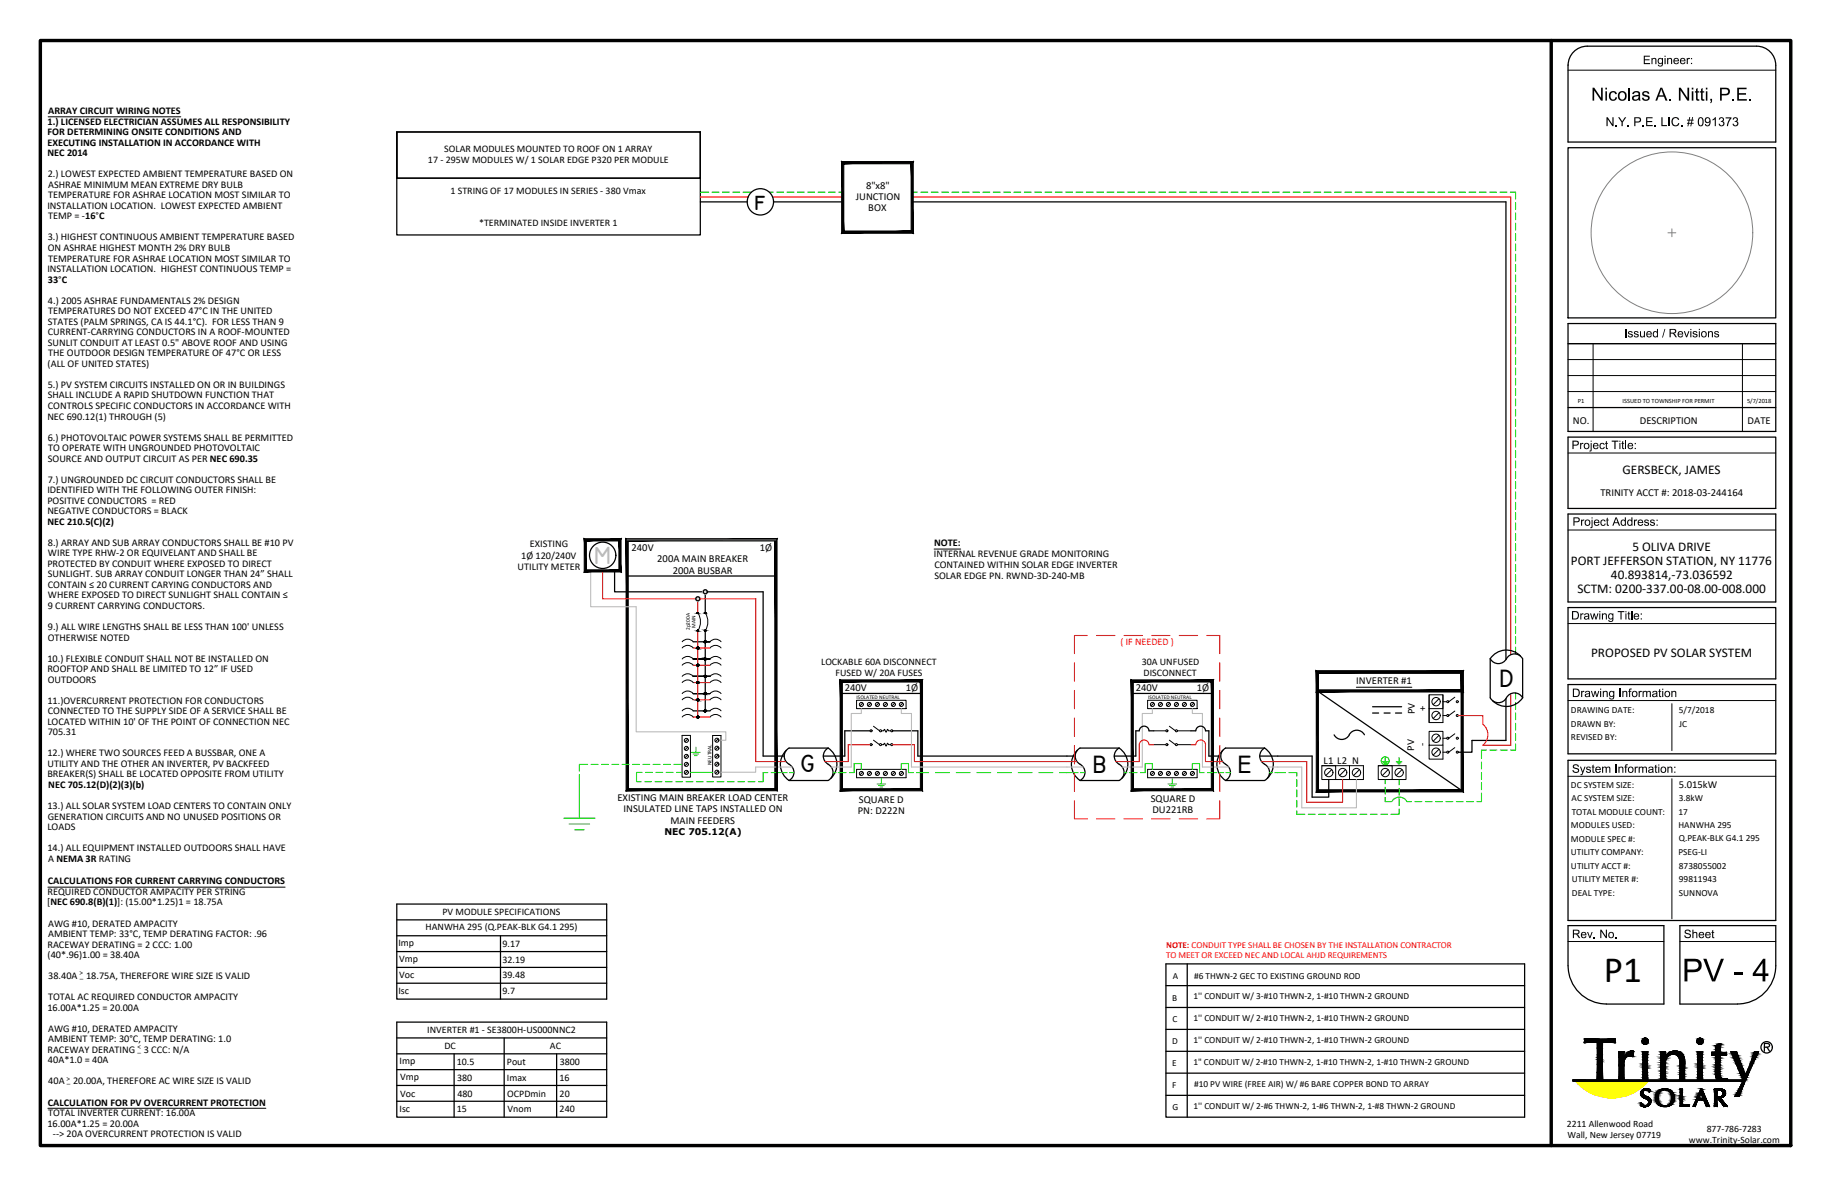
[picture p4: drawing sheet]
<svg xmlns="http://www.w3.org/2000/svg" width="432mm" height="279mm" viewBox="0 0 432 279" stroke-linecap="round" stroke-linejoin="round" font-family="sans-serif">
<defs><g id="words">
<text font-size="8.8" x="377.8" y="231.5">P1</text>
<g font-size="5.9">
<text x="177.7" y="49.4">f</text>
<text x="353.3" y="161.8">D</text>
<text x="188.5" y="181.9">G</text>
<text x="257.4" y="182.1">B</text>
<text x="291.6" y="182">E</text>
</g>
<text font-size="5.9" fill="#bababa" x="140" y="132.9">M</text>
<g font-size="3.1">
<text x="382.2" y="111.7">GERSBECK, JAMES</text>
<text x="384.6" y="129.7">5 OLIVA DRIVE</text>
<text x="370" y="133.1">PORT JEFFERSON STATION, NY 11776</text>
<text x="379.5" y="136.4">40.893814,-73.036592</text>
<text x="371.6" y="139.7">SCTM: 0200-337.00-08.00-008.000</text>
<text x="374.8" y="154.8">PROPOSED PV SOLAR SYSTEM</text>
</g>
<g font-size="2.5">
<text x="201.6" y="47.1">JUNCTION</text>
<text x="204" y="44.5">8&quot;x8&quot;</text>
<text x="204.5" y="49.8">BOX</text>
<text x="370.5" y="99.9">NO.</text>
<text x="386.3" y="99.9">DESCRIPTION</text>
<text x="411.7" y="99.9">DATE</text>
<text x="377" y="116.8">TRINITY ACCT #: 2018-03-244164</text>
<text x="148.8" y="129.7">240V</text>
<text x="179" y="129.7">1Ø</text>
<text x="154.8" y="132.5">200A MAIN BREAKER</text>
<text x="158.5" y="135.1">200A BUSBAR</text>
<text x="319.5" y="161.2">INVERTER #1</text>
<text x="199" y="162.7">240V</text>
<text x="213.4" y="162.8">1Ø</text>
<text x="267.6" y="162.7">240V</text>
<text x="281.9" y="162.8">1Ø</text>
<text x="335.9" y="167.4" transform="rotate(-90 335.9 167.4)">+</text>
<text x="333.3" y="168.2" transform="rotate(-90 333.3 168.2)">PV</text>
<text x="333.2" y="176.9" transform="rotate(-90 333.2 176.9)">PV</text>
<text x="335.8" y="175.8" transform="rotate(-90 335.8 175.8)">-</text>
<text x="311.8" y="180">L1 L2 N</text>
<text x="395.5" y="185.7">5.015kW</text>
<text x="145.4" y="188.7">EXISTING MAIN BREAKER LOAD CENTER</text>
<text x="146.9" y="191.4">INSULATED LINE TAPS INSTALLED ON</text>
<text x="202.1" y="191.8">PN: D222N</text>
<text x="202.4" y="189.1">SQUARE D</text>
<text x="271.1" y="188.9">SQUARE D</text>
<text x="271.5" y="191.6">DU221RB</text>
<text x="157.9" y="194">MAIN FEEDERS</text>
</g>
<g font-size="2.4">
<text x="11.2" y="29.4">1.) LICENSED ELECTRICIAN ASSUMES ALL RESPONSIBILITY</text>
<text x="11.3" y="26.9">ARRAY CIRCUIT WIRING NOTES</text>
<text x="11.2" y="31.8">FOR DETERMINING ONSITE CONDITIONS AND</text>
<text x="11.2" y="34.3">EXECUTING INSTALLATION IN ACCORDANCE WITH</text>
<text x="104.7" y="35.8">SOLAR MODULES MOUNTED TO ROOF ON 1 ARRAY</text>
<text x="11.2" y="36.8">NEC 2014</text>
<text x="11.2" y="41.8">2.) LOWEST EXPECTED AMBIENT TEMPERATURE BASED ON</text>
<text x="100.8" y="38.5">17 - 295W MODULES W/ 1 SOLAR EDGE P320 PER MODULE</text>
<text x="11.3" y="44.2">ASHRAE MINIMUM MEAN EXTREME DRY BULB</text>
<text x="11.3" y="46.7">TEMPERATURE FOR ASHRAE LOCATION MOST SIMILAR TO</text>
<text x="106.1" y="45.7">1 STRING OF 17 MODULES IN SERIES - 380 Vmax</text>
<text x="11.2" y="49.2">INSTALLATION LOCATION. LOWEST EXPECTED AMBIENT</text>
<text x="11.3" y="51.7">TEMP = -16°C</text>
<text x="112.9" y="53.1">*TERMINATED INSIDE INVERTER 1</text>
<text x="11.2" y="56.6">3.) HIGHEST CONTINUOUS AMBIENT TEMPERATURE BASED</text>
<text x="11.2" y="59.1">ON ASHRAE HIGHEST MONTH 2% DRY BULB</text>
<text x="11.2" y="64.1">INSTALLATION LOCATION. HIGHEST CONTINUOUS TEMP =</text>
<text x="11.3" y="61.6">TEMPERATURE FOR ASHRAE LOCATION MOST SIMILAR TO</text>
<text x="11.3" y="66.6">33°C</text>
<text x="11.3" y="71.5">4.) 2005 ASHRAE FUNDAMENTALS 2% DESIGN</text>
<text x="11.3" y="76.5">STATES (PALM SPRINGS, CA IS 44.1°C). FOR LESS THAN 9</text>
<text x="11.3" y="74">TEMPERATURES DO NOT EXCEED 47°C IN THE UNITED</text>
<text x="11.3" y="79">CURRENT-CARRYING CONDUCTORS IN A ROOF-MOUNTED</text>
<text x="11.3" y="81.4">SUNLIT CONDUIT AT LEAST 0.5&quot; ABOVE ROOF AND USING</text>
<text x="11.3" y="83.9">THE OUTDOOR DESIGN TEMPERATURE OF 47°C OR LESS</text>
<text x="11.2" y="86.4">(ALL OF UNITED STATES)</text>
<text x="11.2" y="91.4">5.) PV SYSTEM CIRCUITS INSTALLED ON OR IN BUILDINGS</text>
<text x="11.3" y="93.9">SHALL INCLUDE A RAPID SHUTDOWN FUNCTION THAT</text>
<text x="11.2" y="98.8">NEC 690.12(1) THROUGH (5)</text>
<text x="11.3" y="96.3">CONTROLS SPECIFIC CONDUCTORS IN ACCORDANCE WITH</text>
<text x="11.2" y="103.8">6.) PHOTOVOLTAIC POWER SYSTEMS SHALL BE PERMITTED</text>
<text x="11.3" y="106.3">TO OPERATE WITH UNGROUNDED PHOTOVOLTAIC</text>
<text x="11.2" y="113.7">7.) UNGROUNDED DC CIRCUIT CONDUCTORS SHALL BE</text>
<text x="11.3" y="108.7">SOURCE AND OUTPUT CIRCUIT AS PER NEC 690.35</text>
<text x="11.2" y="116.2">IDENTIFIED WITH THE FOLLOWING OUTER FINISH:</text>
<text x="11.2" y="118.7">POSITIVE CONDUCTORS = RED</text>
<text x="11.2" y="121.1">NEGATIVE CONDUCTORS = BLACK</text>
<text x="11.2" y="123.6">NEC 210.5(C)(2)</text>
<text x="11.3" y="128.6">8.) ARRAY AND SUB ARRAY CONDUCTORS SHALL BE #10 PV</text>
<text x="11.3" y="131.1">WIRE TYPE RHW-2 OR EQUIVELANT AND SHALL BE</text>
<text x="122.8" y="131.7">1Ø 120/240V</text>
<text x="124.8" y="128.9">EXISTING</text>
<text x="220" y="131.3">INTERNAL REVENUE GRADE MONITORING</text>
<text x="220" y="128.7">NOTE:</text>
<text x="11.2" y="133.5">PROTECTED BY CONDUIT WHERE EXPOSED TO DIRECT</text>
<text x="11.3" y="136">SUNLIGHT. SUB ARRAY CONDUIT LONGER THAN 24” SHALL</text>
<text x="121.9" y="134.3">UTILITY METER</text>
<text x="220.1" y="133.8">CONTAINED WITHIN SOLAR EDGE INVERTER</text>
<text x="220.1" y="136.4">SOLAR EDGE PN. RWND-3D-240-MB</text>
<text x="11.3" y="138.5">CONTAIN ≤ 20 CURRENT CARYING CONDUCTORS AND</text>
<text x="11.3" y="143.5">9 CURRENT CARRYING CONDUCTORS.</text>
<text x="11.3" y="141">WHERE EXPOSED TO DIRECT SUNLIGHT SHALL CONTAIN ≤</text>
<text x="11.3" y="148.4">9.) ALL WIRE LENGTHS SHALL BE LESS THAN 100' UNLESS</text>
<text x="11.2" y="155.9">10.) FLEXIBLE CONDUIT SHALL NOT BE INSTALLED ON</text>
<text x="11.2" y="150.9">OTHERWISE NOTED</text>
<text x="11.2" y="158.3">ROOFTOP AND SHALL BE LIMITED TO 12” IF USED</text>
<text x="11.2" y="160.8">OUTDOORS</text>
<text x="193.4" y="156.6">LOCKABLE 60A DISCONNECT</text>
<text x="196.8" y="159.2">FUSED W/ 20A FUSES</text>
<text x="268.9" y="156.6">30A UNFUSED</text>
<text x="269.4" y="159.2">DISCONNECT</text>
<text x="11.2" y="165.8">11.)OVERCURRENT PROTECTION FOR CONDUCTORS</text>
<text x="11.2" y="170.8">LOCATED WITHIN 10' OF THE POINT OF CONNECTION NEC</text>
<text x="11.2" y="173.2">705.31</text>
<text x="11.3" y="168.3">CONNECTED TO THE SUPPLY SIDE OF A SERVICE SHALL BE</text>
<text x="11.2" y="178.2">12.) WHERE TWO SOURCES FEED A BUSSBAR, ONE A</text>
<text x="11.2" y="183.2">BREAKER(S) SHALL BE LOCATED OPPOSITE FROM UTILITY</text>
<text x="11.2" y="180.7">UTILITY AND THE OTHER AN INVERTER, PV BACKFEED</text>
<text x="11.4" y="185.7">NEC 705.12(D)(2)(3)(b)</text>
<text x="11.2" y="190.6">13.) ALL SOLAR SYSTEM LOAD CENTERS TO CONTAIN ONLY</text>
<text x="11.2" y="195.6">LOADS</text>
<text x="11.3" y="193.1">GENERATION CIRCUITS AND NO UNUSED POSITIONS OR</text>
<text x="11.2" y="200.5">14.) ALL EQUIPMENT INSTALLED OUTDOORS SHALL HAVE</text>
<text x="11.3" y="203">A NEMA 3R RATING</text>
<text x="11.3" y="208.4">CALCULATIONS FOR CURRENT CARRYING CONDUCTORS</text>
<text x="11.1" y="213.3">[NEC 690.8(B)(1)]: (15.00*1.25)1 = 18.75A</text>
<text x="11.2" y="210.8">REQUIRED CONDUCTOR AMPACITY PER STRING</text>
<text x="104.2" y="215.6">PV MODULE SPECIFICATIONS</text>
<text x="11.3" y="218.3">AWG #10, DERATED AMPACITY</text>
<text x="11.3" y="220.8">AMBIENT TEMP: 33°C, TEMP DERATING FACTOR: .96</text>
<text x="100.2" y="219.2">HANWHA 295 (Q.PEAK-BLK G4.1 295)</text>
<text x="11.2" y="223.2">RACEWAY DERATING = 2 CCC: 1.00</text>
<text x="11.2" y="225.7">(40*.96)1.00 = 38.40A</text>
<text x="93.9" y="222.8">Imp</text>
<text x="94" y="226.6">Vmp</text>
<text x="118.4" y="226.8">32.19</text>
<text x="118.4" y="223.1">9.17</text>
<text x="11.4" y="230.7">38.40A</text>
<text x="20.3" y="230.7">18.75A, THEREFORE WIRE SIZE IS VALID</text>
<text x="94" y="230.5">Voc</text>
<text x="118.4" y="230.5">39.48</text>
<text x="11.2" y="238.1">16.00A*1.25 = 20.00A</text>
<text x="11.3" y="235.6">TOTAL AC REQUIRED CONDUCTOR AMPACITY</text>
<text x="93.9" y="234.2">Isc</text>
<text x="118.4" y="234.3">9.7</text>
<text x="11.3" y="243.1">AWG #10, DERATED AMPACITY</text>
<text x="11.3" y="245.6">AMBIENT TEMP: 30°C, TEMP DERATING: 1.0</text>
<text x="100.6" y="243.4">INVERTER #1 - SE3800H-US000NNC2</text>
<text x="11.2" y="248.1">RACEWAY DERATING</text>
<text x="11.3" y="250.5">40A*1.0 = 40A</text>
<text x="33.9" y="248.1">3 CCC: N/A</text>
<text x="94.1" y="250.7">Imp</text>
<text x="104.7" y="247.1">DC</text>
<text x="107.6" y="250.9">10.5</text>
<text x="119.4" y="250.9">Pout</text>
<text x="129.5" y="247.1">AC</text>
<text x="131.8" y="250.9">3800</text>
<text x="11.4" y="255.5">40A</text>
<text x="17.2" y="255.5">20.00A, THEREFORE AC WIRE SIZE IS VALID</text>
<text x="94.3" y="254.4">Vmp</text>
<text x="107.7" y="254.6">380</text>
<text x="119.4" y="254.6">Imax</text>
<text x="131.8" y="254.6">16</text>
<text x="11.3" y="260.5">CALCULATION FOR PV OVERCURRENT PROTECTION</text>
<text x="11.3" y="262.9">TOTAL INVERTER CURRENT: 16.00A</text>
<text x="94.1" y="262">Isc</text>
<text x="94.3" y="258.3">Voc</text>
<text x="107.6" y="262.1">15</text>
<text x="107.8" y="258.3">480</text>
<text x="119.5" y="258.3">OCPDmin</text>
<text x="119.6" y="262">Vnom</text>
<text x="131.8" y="258.3">20</text>
<text x="131.8" y="262.1">240</text>
<text x="11.2" y="265.4">16.00A*1.25 = 20.00A</text>
<text x="12.5" y="267.9">--&gt; 20A OVERCURRENT PROTECTION IS VALID</text>
</g>
<text font-size="2.4" fill="#f00" x="263.9" y="151.9">( IF NEEDED )</text>
<g font-size="2.3">
<text x="369.1" y="265.5">2211 Allenwood Road</text>
<text x="369.2" y="268">Wall, New Jersey 07719</text>
<text x="397.9" y="269.2">www.Trinity-Solar.com</text>
<text x="402" y="266.7">877-786-7283</text>
</g>
<g font-size="2.2">
<text x="370.1" y="168">DRAWING DATE:</text>
<text x="395.5" y="167.9">5/7/2018</text>
<text x="370.1" y="171.2">DRAWN BY:</text>
<text x="395.6" y="171.2">JC</text>
<text x="370.1" y="174.3">REVISED BY:</text>
<text x="370.1" y="185.6">DC SYSTEM SIZE:</text>
<text x="370.2" y="188.8">AC SYSTEM SIZE:</text>
<text x="370.2" y="192">TOTAL MODULE COUNT:</text>
<text x="395.4" y="192">17</text>
<text x="395.5" y="188.8">3.8kW</text>
<text x="156.5" y="196.7">NEC 705.12(A)</text>
<text x="370.1" y="195.1">MODULES USED:</text>
<text x="395.4" y="195.1">HANWHA 295</text>
<text x="370.1" y="198.3">MODULE SPEC #:</text>
<text x="370.1" y="201.5">UTILITY COMPANY:</text>
<text x="395.4" y="201.5">PSEG-LI</text>
<text x="395.5" y="198.2">Q.PEAK-BLK G4.1 295</text>
<text x="370.1" y="204.7">UTILITY ACCT #:</text>
<text x="370.3" y="207.9">UTILITY METER #:</text>
<text x="395.5" y="204.7">8738055002</text>
<text x="395.5" y="207.9">99811943</text>
<text x="370.3" y="211">DEAL TYPE:</text>
<text x="395.5" y="211">SUNNOVA</text>
<text x="276.3" y="230.5">A</text>
<text x="281.3" y="230.5">#6 THWN-2 GEC TO EXISTING GROUND ROD</text>
<text x="276.1" y="235.7">B</text>
<text x="281.1" y="235.4">1'' CONDUIT W/ 3-#10 THWN-2, 1-#10 THWN-2 GROUND</text>
<text x="276.2" y="240.9">C</text>
<text x="281.1" y="240.6">1'' CONDUIT W/ 2-#10 THWN-2, 1-#10 THWN-2 GROUND</text>
<text x="281.1" y="245.7">1'' CONDUIT W/ 2-#10 THWN-2, 1-#10 THWN-2 GROUND</text>
<text x="276.1" y="246">D</text>
<text x="276.1" y="251.2">E</text>
<text x="281.1" y="250.9">1&quot; CONDUIT W/ 2-#10 THWN-2, 1-#10 THWN-2, 1-#10 THWN-2 GROUND</text>
<text x="276.1" y="256.4">F</text>
<text x="281.3" y="256">#10 PV WIRE (FREE AIR) W/ #6 BARE COPPER BOND TO ARRAY</text>
<text x="276.2" y="261.5">G</text>
<text x="281.1" y="261.2">1'' CONDUIT W/ 2-#6 THWN-2, 1-#6 THWN-2, 1-#8 THWN-2 GROUND</text>
</g>
<g font-size="2.1" fill="#f00">
<text x="274.7" y="225.7">TO MEET OR EXCEED NEC AND LOCAL AHJD REQUIREMENTS</text>
<text x="274.7" y="223.4">NOTE: CONDUIT TYPE SHALL BE CHOSEN BY THE INSTALLATION CONTRACTOR</text>
</g>
<g font-size="1.7">
<text x="18.7" y="229.7">&gt;</text>
<text x="18.8" y="230.4">_</text>
<text x="32.4" y="247.1">&lt;</text>
<text x="32.4" y="247.8">_</text>
<text x="15.7" y="254.6">&gt;</text>
<text x="15.8" y="255.2">_</text>
</g>
<g font-size="1.5">
<text x="371.7" y="94.9">P1</text>
<text x="382.2" y="94.9">ISSUED TO TOWNSHIP FOR PERMIT</text>
<text x="411.5" y="94.9">5/7/2018</text>
</g>
<g font-size="1.3">
<text x="162.5" y="148.5" transform="rotate(-90 162.5 148.5)">2p200A</text>
<text x="163.8" y="147.9" transform="rotate(-90 163.8 147.9)">MAIN</text>
<text x="201.8" y="164.7">ISOLATED NEUTRAL</text>
<text x="270.5" y="164.7">ISOLATED NEUTRAL</text>
<text x="167.6" y="180.2" transform="rotate(-90 167.6 180.2)">NEUTRAL</text>
</g>
</g></defs>
<g fill="none" stroke="#000" stroke-width=".24">
<path d="M369.4 16.5h48.9M11.3 27.5h31.3M369.4 92.2h48.9M369.4 88.5h48.9M369.4 84.7h48.9M369.4 81h48.9M375.3 81v20.6M410.5 81v20.6M369.4 106.7h48.9M220 129.3h6.3M369.4 124.9h48.9M160.7 152.6a1.7 1.7 0 0 1 2.6 0"/>
<path d="M160.7 151.2a1.7 1.7 0 0 1 2.6 0M160.7 156.7a1.7 1.7 0 0 1 2.6 0M160.7 155.2a1.7 1.7 0 0 1 2.6 0M160.7 159.3a1.7 1.7 0 0 1 2.6 0M164.4 144.4a3.9 3.9 0 0 1 0 4.2M166.1 144.4a3.9 3.9 0 0 1 0 4.2M167.3 152.6a1.7 1.7 0 0 1 2.6 0M167.3 151.2a1.7 1.7 0 0 1 2.6 0M167.3 156.7a1.7 1.7 0 0 1 2.6 0M167.3 155.2a1.7 1.7 0 0 1 2.6 0M167.3 159.3a1.7 1.7 0 0 1 2.6 0M369.4 146.9h48.9"/>
<path d="M160.7 173.2h1.9v9.9h-1.9zM160.7 160.8a1.7 1.7 0 0 1 2.6 0M160.7 164.9a1.7 1.7 0 0 1 2.6 0M160.7 163.4a1.7 1.7 0 0 1 2.6 0M160.7 168.9a1.7 1.7 0 0 1 2.6 0M160.7 167.5a1.7 1.7 0 0 1 2.6 0M162 179.7l-.7 .7M162 177.9l-.7 .6M162 176l-.7 .7M162 174.1l-.7 .7M167.3 160.8a1.7 1.7 0 0 1 2.6 0M167.3 164.9a1.7 1.7 0 0 1 2.6 0"/>
<path d="M167.3 163.4a1.7 1.7 0 0 1 2.6 0M167.3 168.9a1.7 1.7 0 0 1 2.6 0M167.3 167.5a1.7 1.7 0 0 1 2.6 0M167.9 173.3h1.9v9.7h-1.9zM169.2 179.7l-.7 .7M169.2 177.8l-.7 .7M169.2 175.9l-.7 .7M169.2 174.1l-.7 .6M201.8 165h11.6v1.9h-11.6zM203.2 165.6l-.6 .7M205.1 165.6l-.7 .7M205.8 174.4l1.4 1"/>
<path d="M205.8 171.1l1.4 1M207 165.6l-.7 .7M207.6 172.2h.6l.1-.4 .4 .7 .4-.7 .2 .4h.5M207.6 175.4h.6l.1-.3 .4 .6 .4-.6 .2 .3h.5M208.9 165.6l-.7 .7M210.8 165.6l-.7 .7M212.7 165.6l-.7 .7M270.3 165h11.7v1.9h-11.7zM271.8 172.2h2.8M271.8 175.4h2.8M271.8 165.6l-.7 .7M273.7 165.6l-.7 .7"/>
<path d="M275.5 174.4l1.4 1M275.5 171.1l1.4 1M275.6 165.6l-.7 .7M277.3 172.2h3.2M277.3 175.4h3.2M277.5 165.6l-.7 .7M279.3 165.6l-.6 .7M281.2 165.6l-.7 .7M319.5 161.9h13.1M336.7 175.6h3.2v-3.3h-3.2v6.5h3.2v-3.2M336.7 163.7v6.5M339 176.5l-1.4 1.4"/>
<path d="M339 173.2l-1.4 1.4M339 167.9l-1.4 1.4M339 164.6l-1.4 1.4M339.9 163.7v6.5h-3.2v-6.5h3.2v3.2h-3.2M339.9 165.3h.9M339.9 168.6h.9M339.9 173.9h.9M339.9 177.2h.9M342.7 167.5l-1.4 1.1M342.7 164.3l-1.4 1M342.7 176.1l-1.4 1.1M342.7 172.9l-1.4 1"/>
<path d="M369.4 165h48.9M393.8 165.8v11M162 181.6l-.7 .7M169.2 181.6l-.7 .7M201.8 181.3h11.6v1.9h-11.6zM203.2 181.9l-.6 .7M205.1 181.9l-.7 .7M207 181.9l-.7 .7M208.9 181.9l-.7 .7M210.8 181.9l-.7 .7M212.7 181.9l-.7 .7M270.3 181.3h11.7v1.9h-11.7z"/>
<path d="M271.8 181.9l-.7 .7M273.7 181.9l-.7 .7M275.6 181.9l-.7 .7M277.5 181.9l-.7 .7M279.3 181.9l-.6 .7M281.2 181.9l-.7 .7M311.4 180.4h9.8v3.2h-3.3M313.7 181.3l-1.4 1.4M317 181.3l-1.4 1.4M317.9 180.4v3.2h-6.5v-3.2h3.2v3.2M320.2 181.3l-1.3 1.4M324.7 180.4h6.5v3.2h-6.5v-3.2h3.3v3.2"/>
<path d="M327 181.3l-1.4 1.4M330.3 181.3l-1.4 1.4M369.4 182.9h48.9M393.8 183.5v33M11.3 209h55.9M369.4 221.8h22.6M395.7 221.8h22.6M11.3 261.1h51.3"/>
<circle cx="164.4" cy="148.6" r=".12"/>
<circle cx="164.4" cy="144.4" r=".12"/>
<circle cx="164.4" cy="152.6" r=".22"/>
<circle cx="164.4" cy="156.7" r=".22"/>
<circle cx="166.1" cy="148.6" r=".12"/>
<circle cx="166.1" cy="144.4" r=".12"/>
<circle cx="166.1" cy="151.2" r=".22"/>
<circle cx="166.1" cy="155.2" r=".22"/>
<circle cx="166.1" cy="159.3" r=".22"/>
<circle cx="161.7" cy="176.3" r=".48"/>
<circle cx="161.7" cy="174.4" r=".48"/>
<circle cx="161.7" cy="178.2" r=".48"/>
<circle cx="164.4" cy="160.8" r=".22"/>
<circle cx="164.4" cy="168.9" r=".22"/>
<circle cx="164.4" cy="164.9" r=".22"/>
<circle cx="166.1" cy="163.4" r=".22"/>
<circle cx="166.1" cy="167.5" r=".22"/>
<circle cx="168.9" cy="176.3" r=".48"/>
<circle cx="168.9" cy="174.4" r=".48"/>
<circle cx="168.9" cy="178.1" r=".48"/>
<circle cx="202.9" cy="166" r=".48"/>
<circle cx="204.8" cy="166" r=".48"/>
<circle cx="205.2" cy="172.2" r=".24"/>
<circle cx="205.2" cy="175.4" r=".24"/>
<circle cx="206.7" cy="166" r=".48"/>
<circle cx="207.4" cy="172.2" r=".24"/>
<circle cx="207.4" cy="175.4" r=".24"/>
<circle cx="208.6" cy="166" r=".48"/>
<circle cx="210.1" cy="172.2" r=".24"/>
<circle cx="210.1" cy="175.4" r=".24"/>
<circle cx="210.4" cy="166" r=".48"/>
<circle cx="212.3" cy="166" r=".48"/>
<circle cx="271.5" cy="166" r=".48"/>
<circle cx="273.4" cy="166" r=".48"/>
<circle cx="274.9" cy="175.4" r=".24"/>
<circle cx="274.9" cy="172.2" r=".24"/>
<circle cx="275.2" cy="166" r=".48"/>
<circle cx="277.1" cy="166" r=".48"/>
<circle cx="277.1" cy="175.4" r=".24"/>
<circle cx="277.1" cy="172.2" r=".24"/>
<circle cx="279" cy="166" r=".48"/>
<circle cx="280.9" cy="166" r=".48"/>
<circle cx="338.3" cy="173.9" r=".98"/>
<circle cx="338.3" cy="168.6" r=".98"/>
<circle cx="338.3" cy="177.2" r=".98"/>
<circle cx="338.3" cy="165.3" r=".98"/>
<circle cx="341" cy="168.6" r=".24"/>
<circle cx="341" cy="173.9" r=".24"/>
<circle cx="341" cy="165.3" r=".24"/>
<circle cx="341" cy="177.2" r=".24"/>
<circle cx="343.3" cy="165.3" r=".24"/>
<circle cx="343.3" cy="177.2" r=".24"/>
<circle cx="343.3" cy="168.6" r=".24"/>
<circle cx="343.3" cy="173.9" r=".24"/>
<circle cx="161.7" cy="180.1" r=".48"/>
<circle cx="161.7" cy="182" r=".48"/>
<circle cx="168.9" cy="180" r=".48"/>
<circle cx="168.9" cy="181.9" r=".48"/>
<circle cx="202.9" cy="182.2" r=".48"/>
<circle cx="204.8" cy="182.2" r=".48"/>
<circle cx="206.7" cy="182.2" r=".48"/>
<circle cx="208.6" cy="182.2" r=".48"/>
<circle cx="210.4" cy="182.2" r=".48"/>
<circle cx="212.3" cy="182.2" r=".48"/>
<circle cx="271.5" cy="182.2" r=".48"/>
<circle cx="273.4" cy="182.2" r=".48"/>
<circle cx="275.2" cy="182.2" r=".48"/>
<circle cx="277.1" cy="182.2" r=".48"/>
<circle cx="279" cy="182.2" r=".48"/>
<circle cx="280.9" cy="182.2" r=".48"/>
<circle cx="313" cy="182" r=".98"/>
<circle cx="316.3" cy="182" r=".98"/>
<circle cx="319.5" cy="182" r=".98"/>
<circle cx="326.3" cy="182" r=".98"/>
<circle cx="329.6" cy="182" r=".98"/>
</g>
<g fill="none" stroke="#000" stroke-width=".3">
<path d="M413.8 10.9h-39.9a4.5 4.5 0 0 0-4.5 4.5M413.8 10.9a4.5 4.5 0 0 1 4.5 4.5v18.1h-48.9v-18.2M93.5 31.1h71.5v10.9h-71.5v-10.9h71.5v24.3h-71.5zM369.4 34.8h48.9v40.1h-48.9zM393.2 27.6v2.1M93.5 42h71.5M165 47.6h11M182.2 47.6h16.3M214.9 47.6h139.9v107.8M369.4 76.2h48.9v25.4h-48.9zM369.4 81h48.9M369.4 96h48.9"/>
<path d="M369.4 103h48.9v16.8h-48.9zM144.8 134.5v4.9h20.9M147.7 135.7h35.1M166.1 139.9v4.4M166.6 139.4h13.2v38.7h4.9M369.4 121.1h48.9v20.7h-48.9zM163.3 159.3h3.9h-3.9M163.3 155.3h3.9h-3.9M163.3 151.2h3.9h-1.1M166.1 148.7v18.8M351 155.2v9.2M351.1 155.2a2.23 2.23 0 0 0 2.1 1.1 2.23 2.23 0 0 0 1.9-1.5 2.15 2.15 0 0 1 3.6 .4"/>
<path d="M358.2 154.5a4.6 4.6 0 0 0-7.1 .7M358.7 155.2v9.2M369.4 143.1h48.9v16.8h-48.9zM163.3 163.4h3.9h-3.9M163.3 167.5h3.9M185.2 176.8a4.6 4.6 0 0 0 .7 7.1M195.1 176.2h-9.2a2.25 2.25 0 0 0-1.1 2.2 2.25 2.25 0 0 0 1.5 1.9 2.15 2.15 0 0 1-.4 3.6M195.1 176.2a4.6 4.6 0 0 1 .6 7.2M195.1 176.2a2.25 2.25 0 0 0-1.1 2.2 2.25 2.25 0 0 0 1.5 1.9 2.15 2.15 0 0 1-.4 3.6M198.2 163.4h18.9M204.9 172.2h-5.9v5.9h-5.1M210.3 172.2h5.9v5.9h37.1"/>
<path d="M253.8 176.8a4.6 4.6 0 0 0 .6 7.1M263.6 176.2h-9.2a2.24 2.24 0 0 0-1.1 2.2 2.24 2.24 0 0 0 1.5 1.9 2.15 2.15 0 0 1-.4 3.6M263.6 176.2a4.6 4.6 0 0 1 .7 7.2M263.6 176.2a2.24 2.24 0 0 0-1.1 2.2 2.24 2.24 0 0 0 1.5 1.9 2.15 2.15 0 0 1-.4 3.6M266.7 163.4h18.9M271.8 172.2h-1.1a1.15 1.15 0 0 0-1.2-1.1 1.15 1.15 0 0 0-1.1 1.1h-.8v5.9h-5.1M280.5 172.2h1.2a1.15 1.15 0 0 1 1.1-1.1 1.15 1.15 0 0 1 1.2 1.1h.8v5.9h2.7M288.1 176.8a4.6 4.6 0 0 0 .6 7.1M288.7 176.2h9.2a2.15 2.15 0 0 0 0 3.8M288.7 176.2a2.15 2.15 0 0 0 0 3.8M296.8 178.1h12.3v9.7h3.9v-4.2M297.9 176.2a4.6 4.6 0 0 1 .7 7.2"/>
<path d="M310.3 162.8l34.1 23.5M314.3 173.1a2.02 2.02 0 0 0 3.6 0M317.8 173.1a2.02 2.02 0 0 1 3.6 0M323.3 166.5h6.9M323.3 168h1.5M326.1 168h1.4M328.7 168h1.5M354.8 164.6v9.8h-8v2.8h-3.3M358.7 164.4a2.23 2.23 0 0 0-2.2-1.2 2.23 2.23 0 0 0-1.9 1.6 2.15 2.15 0 0 1-3.5-.4M358.7 164.4a4.6 4.6 0 0 1-7.1 .6M369.4 161.3h48.9v16.3h-48.9zM369.4 179.1h48.9v37.8h-48.9z"/>
<path d="M185.9 183.9h9.2M254.4 183.9h9.2M288.7 183.9h9.2M288.7 180.1a2.15 2.15 0 0 1 0 3.8M297.9 180.1a2.15 2.15 0 0 1 0 3.8M93.5 213h49.4v22.4h-49.4zM93.5 216.7h49.4M369.4 218.1h22.6v18.4h-13.6a9 9 0 0 1-9-9zM395.7 218.1h22.6v9.4a9 9 0 0 1-9 9h-13.6zM93.5 220.5h49.4M93.5 224.2h49.4M93.5 227.9h49.4"/>
<path d="M93.5 231.6h49.4M117.9 220.5v14.9M274.7 227.1h84.5v36.1h-84.5zM274.7 232.2h84.5M274.7 237.3h84.5M279.7 227.1v36.1M93.5 240.8h49.4v22.4h-49.4zM93.5 244.5h49.4M93.5 248.3h49.4M93.5 252h49.4M93.5 255.7h49.4M93.5 259.4h49.4"/>
<path d="M107 248.3v14.9M118.8 244.5v18.7M131.1 248.3v14.9M274.7 242.5h84.5M274.7 247.7h84.5M274.7 252.8h84.5M274.7 258h84.5M370.5 254.4h40.3v.3h-40.3zM373.2 244.8h7.3v.9l-3-.2 .1 9.1h-1.4l.1-9.1-3.1 .2zM381.4 247.8h1.1v1.4l1.1-1.3 .5-.2h.7l-.1 1.2-.8-.2a1.89 1.89 0 0 0-1.4 2.5v3.4h-1.1zM386.8 256.9l.8-.4h.7l.4 .3-.1 .5-.4-.5-.5-.1-.5 .2-.2 .4 .2 .7 1.2 .6 .4 .4-.1 1-.6 .6-.9 .1-.8-.3 .2-.5 .5 .5 .7 .1 .4-.3 .2-.4-.2-.7-1.5-.9-.2-.7zM386.9 247.8h1.3l-.1 2.4 .1 4.4h-1.3l.1-2.5z"/>
<path d="M390.6 257a2.24 2.24 0 0 1 2.5-.4 2.24 2.24 0 0 1 1.3 2.2 2.23 2.23 0 0 1-3.2 1.8 2.23 2.23 0 0 1-.6-3.6zM391 257.2a1.71 1.71 0 0 1 2.2-.2 1.71 1.71 0 0 1 .6 2.1 1.65 1.65 0 0 1-2 1.4 1.65 1.65 0 0 1-1.2-2.1l.1-.6zM391.1 247.8h1.2v1.1l.6-.6 .6-.5 1.4-.1a2.44 2.44 0 0 1 2 3.1v3.8h-1.2l.1-4a1.75 1.75 0 0 0-.7-1.9 1.75 1.75 0 0 0-2.1 0 4.3 4.3 0 0 0-.7 2.9l.1 3h-1.3zM395.8 256.6h.5v3.8l1.7-.1v.3h-2.2zM399.8 247.8h1.3l-.1 2.4 .1 4.4h-1.3l.1-2.5zM400.6 257.3l.7 1.5h-1.3zM400.7 256.5l1.9 4.1h-.6l-.6-1.5h-1.5l-.6 1.5h-.4zM403.9 256.6h1.6l.8 .3 .1 .5-.1 .6-.3 .4-.8 .2 1.6 2h-.7l-1.5-1.9h-.2v1.9h-.5zM404.1 246.4l1.2-.5-.1 2.1 1.5-.1v.6h-1.5v.2a13.4 13.4 0 0 0 .3 5.2l.5 .3 .9-.1v.3a1.82 1.82 0 0 1-2 0 1.82 1.82 0 0 1-.8-1.9l.1-4h-1v-.6h1zM404.4 256.8h.9l.5 .3 .1 .6-.3 .6-.6 .2-.6-.1zM407.8 247.8h1.3l2.1 5.4 2.1-5.4h1l-3 6.5-1.6 4h-1l1.9-3.7zM415.6 246.7l1.1-.1 .2-.3-.1-.3-1.2-.2v1.9"/>
<path d="M416.2 246.7l.7 1"/>
<circle cx="179.1" cy="47.6" r="3.1"/>
<circle cx="142" cy="130.8" r="3.1"/>
<circle cx="166.1" cy="139.4" r=".48"/>
<circle cx="164.4" cy="141.1" r=".48"/>
<circle cx="387.5" cy="245.3" r=".72"/>
<circle cx="400.5" cy="245.3" r=".72"/>
<circle cx="416.2" cy="246.7" r="1.34"/>
</g>
<g fill="none" stroke="#0d0" stroke-width=".25">
<path d="M165 45.3h1.9M167.7 45.3h1.7M170.2 45.3h1.6M172.6 45.3h1.6M175 45.3h2M181.2 45.3h1M183 45.3h1.6M185.4 45.3h1.6M187.8 45.3h1.7M190.3 45.3h1.6M192.7 45.3h1.6M195.2 45.3h1.6"/>
<path d="M197.6 45.3h.9M214.9 45.3h1.2M216.9 45.3h1.6M219.4 45.3h1.6M221.8 45.3h1.6M224.2 45.3h1.7M226.7 45.3h1.6M229.1 45.3h1.6M231.5 45.3h1.7M234 45.3h1.6M236.4 45.3h1.6M238.8 45.3h1.7"/>
<path d="M241.3 45.3h1.6M243.7 45.3h1.6M246.2 45.3h1.6M248.6 45.3h1.6M251 45.3h1.7M253.5 45.3h1.6M255.9 45.3h1.6M258.3 45.3h1.7M260.8 45.3h1.6M263.2 45.3h1.6M265.6 45.3h1.7M268.1 45.3h1.6"/>
<path d="M270.5 45.3h1.6M273 45.3h1.6M275.4 45.3h1.6M277.8 45.3h1.7M280.3 45.3h1.6M282.7 45.3h1.6M285.1 45.3h1.7M287.6 45.3h1.6M290 45.3h1.6M292.4 45.3h1.7M294.9 45.3h1.6M297.3 45.3h1.6"/>
<path d="M299.8 45.3h1.6M302.2 45.3h1.6M304.6 45.3h1.7M307.1 45.3h1.6M309.5 45.3h1.6M311.9 45.3h1.7M314.4 45.3h1.6M316.8 45.3h1.6M319.3 45.3h1.6M321.7 45.3h1.6M324.1 45.3h1.6M326.6 45.3h1.6"/>
<path d="M329 45.3h1.6M331.4 45.3h1.7M333.9 45.3h1.6M336.3 45.3h1.6M338.7 45.3h1.7M341.2 45.3h1.6M343.6 45.3h1.6M346.1 45.3h1.6M348.5 45.3h1.6M350.9 45.3h1.6M353.4 45.3h1.6M355.8 45.3h1.2v1.6"/>
<path d="M357 47.7v1.6M357 50.1v1.7M357 52.6v1.6M357 55v1.6M357 57.4v1.7M357 59.9v1.6M357 62.3v1.6M357 64.7v1.7M357 67.2v1.6M357 69.6v1.6M357 72.1v1.6M357 74.5v1.6"/>
<path d="M357 76.9v1.7M357 79.4v1.6M357 81.8v1.6M357 84.2v1.7M357 86.7v1.6M357 89.1v1.6M357 91.5v1.7M357 94v1.6M357 96.4v1.6M357 98.9v1.6M357 101.3v1.6M357 103.7v1.6"/>
<path d="M357 106.2v1.6M357 108.6v1.6M357 111v1.7M357 113.5v1.6M357 115.9v1.6M357 118.3v1.7M357 120.8v1.6M357 123.2v1.6M357 125.7v1.6M357 128.1v1.6M357 130.5v1.6M357 133v1.6"/>
<path d="M357 135.4v1.6M357 137.8v1.7M357 140.3v1.6M357 142.7v1.6M357 145.1v1.7M357 147.6v1.6M357 150v1.6M357 152.4v1.7M325.6 179.5h1.4M325.9 179.7h.8M326.1 180h.4M326.3 178.5v1"/>
<path d="M328.9 179.5h1.3M329.1 179.7h.9M329.4 180h.4M329.6 178.5v1M349 179.5v1.6M350.2 176.7h-1.2v2M351 176.7h1.6M353.4 176.7h1.6M357 175.3v1.4h-1.1M357 163.3v1.4M357 165.5v1.6M357 168v1.6"/>
<path d="M357 170.4v1.6M357 172.8v1.6M132.8 192.8h7.4M134.1 194.1h4.8M135.4 195.5h2.2M136.5 182.5v10.3M138.4 180.1h-1.9v1.6M139.3 180.1h1.6M141.7 180.1h1.6M144.1 180.1h1.7M146.6 180.1h1.6M149 180.1h1.6"/>
<path d="M151.3 182h-1.4v2.2h1.1M151.4 180.1h1.7M151.9 184.2h1.6M152.1 182h1.6M153.9 180.1h1.6M154.3 184.2h1.6M154.5 182h1.6M156.3 180.1h1.6M156.7 184.2h1.6M156.9 182h1.7M158.7 180.1h2M159.2 184.2h1.6"/>
<path d="M159.4 182h1.3M161.6 184.2h1.6M162.6 182h5.3M164 184.2h1.7M166.5 184.2h1.6M168.9 184.2h1.6M171.3 184.2h1.7M173.8 184.2h1.6M176.2 184.2h1.6M180.9 182h-1.1v2.2h-1.1M181.7 182h2.1M184.4 182h1"/>
<path d="M186 182h1M196.2 182h.7M197.5 182h1.8M202.9 181.3v-1.4h-1.7v2.1h-1.1M212.3 181.3v-1.4h1.7v2.1h1.1M215.9 182h2.9M220.4 182h3.2M225.3 182h3.2M230.1 182h3.3M235 182h3.3M239.9 182h3.2M244.8 182h3.2"/>
<path d="M249.6 182h2.8M252.9 182h1.1M254.6 182h1M264.8 182h.7M266 182h1.8M271.5 181.3v-1.4h-1.7v2.1h-1.2M280.9 181.3v-1.4h1.7v2.1h1.1M284.5 182h2.2M287.2 182h1.1M288.8 182h1.1M299.1 182h.7M300.3 182h2.5"/>
<path d="M303.6 182h1.9v.9M305.5 191v.8h1.9M305.5 183.7v1.6M305.5 186.1v1.6M305.5 188.6v1.6M308.2 191.8h1.6M310.6 191.8h1.7M313.1 191.8h1.6M315.5 191.8h1.6M317.9 191.8h1.7M320.4 191.8h1.6M322.8 191.8h1.6"/>
<path d="M325.2 191.8h1.7M326.3 187.9v.9h1.6a2.02 2.02 0 0 1 3.5 0h1.1M326.3 183.6v1M326.3 185.4v1.7M329.6 190.6v1.2h-1.9M329.6 183.6v1.3M329.6 185.7v1.6M329.6 188.2v1.6M333.3 188.8h1.6M335.8 188.8h1.6M338.2 188.8h1.6M340.6 188.8h1.6"/>
<path d="M343.1 188.8h1.6M345.5 188.8h1.6M349 186.8v2h-1.1M349 182v1.6M349 184.4v1.6"/>
<circle cx="326.3" cy="179.2" r=".94"/>
</g>
<g fill="none" stroke="#f00" stroke-width=".25">
<path d="M165 46.4h11.3M182 46.4h16.5M214.9 46.4h141v107.8M142 134.5v6.6h21.9M163.3 152.7h3.9M163.3 156.7h3.9M164.4 141.6v2.7M164.4 148.7v20.2M164.9 141.1h13.1v38.3h7.1M253.1 156.1v4.4M256.1 149.7h-3v4.3M258.3 149.7h4.3"/>
<path d="M264.8 149.7h4.3M271.3 149.7h4.3M277.8 149.7h4.3M284.3 149.7h3v4.3M287.3 156.1v4.4M163.3 168.9h3.9M163.3 160.8h3.9M163.3 164.9h3.9M204.9 175.4h-5.1v4h-5.5M210.3 175.4h5.1v4h38.3M253.1 162.6v4.4M253.1 169.1v4.4"/>
<path d="M253.1 175.6v4.4M271.8 175.4h-1.1a1.15 1.15 0 0 0-1.2-1.1 1.15 1.15 0 0 0-1.1 1.1v4h-5.5M280.5 175.4h1.2a1.15 1.15 0 0 1 1.1-1.1 1.15 1.15 0 0 1 1.2 1.1v4h4M287.3 162.6v4.4M287.3 169.1v4.4M287.3 175.6v4.4M297.2 179.4h10.6v9.6h8.5v-5.4M343.5 168.6h5.8v2M349.3 170.6a3.2 3.2 0 0 1 0 5M355.9 163.4v12.2h-6.6M253.1 188.6v4.3h3M253.1 182.1v4.4"/>
<path d="M258.3 192.9h4.3M264.8 192.9h4.3M271.3 192.9h4.3M277.8 192.9h4.3M287.3 188.6v4.3h-3M287.3 182.1v4.4"/>
</g>
<g fill="#000" stroke="#000" stroke-width=".24">
<path d="M164.3 148.6h.2zM164.3 144.4h.2zM164.3 148.5h.1zM166 155.1h.3zM166.1 148.7h.1zM166.1 144.5h.1zM166.1 144.3h.1zM166.1 159.1h.1zM166.1 155h.1zM166.1 151h.1zM164.2 169.1h.3zM164.2 161h.3z"/>
<path d="M164.3 168.8h.2zM164.3 160.6h.2zM165.9 163.6h.4zM166.1 167.3h.1zM166.1 163.2h.1zM370.5 254.4h40.3zM370.5 254.4h40.3v.3zM378.7 244.8h1.8zM381.4 254.5h.1zM382.4 247.8h.1zM383.4 248h1.4zM384 248.7h.7z"/>
<path d="M384.1 247.7h.6zM384.3 248.8h.4zM384.3 247.6h.2zM384.4 248.8h.3zM386.6 257.3h.4zM387.1 256.7h1.5zM387.3 258.7h1.2zM387.3 256.6h1.1zM387.5 256.5h.7zM387.8 258.9h.9zM387.9 254.5l.3 .1zM387.9 256.7h.7z"/>
<path d="M387.9 258.9h.8zM387.9 258.9h.9zM387.9 247.8h.3zM388.2 259.2h.7zM388.4 259.9h.4zM391.1 247.8h.2zM391.7 254.5h.7zM391.1 254.5h.6zM391.9 247.8h.4zM393.4 247.9h2.4zM394.5 247.6h.2zM395.7 254.5h.1z"/>
<path d="M395.7 254.5h.5zM396.2 254.5h.6zM396.2 256.6h.1zM400.3 244.6h.3zM400.8 258.8h1zM400.8 259.1h1.1zM400.9 258.8h.9zM401 258.8h.8zM401.1 258.8h.7zM400.8 247.8h.3zM403.2 247.9h.2zM403.2 248.5h.3z"/>
<path d="M404.1 246.4h1.2zM404.6 256.6h1zM404.7 256.6h.9zM404.7 254.4h2.2zM404.7 258.8h.7zM404.8 258.5h1zM404.9 259h.6zM405 256.6h.4zM405 258.5h.8zM405.1 256.6h.2zM405.1 256.8h1zM405.2 259.4h.6z"/>
<path d="M405.3 259.5h.6zM405.3 256.8h.8zM405.6 248h1.1zM405.6 254.7h.4zM405.8 257.1h.6zM406.5 247.9h.2zM406.8 254.2h.1zM408.7 247.8h.4zM414 247.8h.3zM387.2 260.7h.4zM387.7 260.5h.6zM391.7 260.7h1z"/>
<path d="M395.8 260.6h.5zM397.5 260.4l.5-.1zM398.9 260.6h.1zM402 260.6h.1zM403.9 260.6h.1zM405.7 260h.6zM405.7 260.1h.7zM406.1 260.6h.7zM406.1 260.6h.2z"/>
<path d="M198.3 54.9h16.8l-.5-.5zM198.8 54.4h15.8l-16.3 .5zM198.3 38.1v16.8l.5-.5zM198.3 38.1l.5 .5v15.8zM198.3 38.1l.5 .5 16.3-.5zM198.8 38.6l16.3-.5-.5 .5zM215.1 38.1l-.5 .5 .5 16.3zM214.6 38.6l.5 16.3-.5-.5z"/>
<path d="M137.6 126.9v7.8l.5-.5zM137.6 126.9l.5 .5v6.8zM137.6 126.9l.5 .5 8.2-.5zM138.1 127.4l8.2-.5-.5 .5zM146.3 126.9l-.5 .5 .5 7.3zM145.8 127.4l.5 7.3-.5-.5zM137.6 134.7h8.7l-.5-.5zM137.6 134.7l.5-.5h7.7z"/>
<path d="M164.3 148.7h.1zM164.3 148.7h.2z"/>
<path d="M164.3 148.7h.1zM164.3 148.7h.1z"/>
<path d="M164.3 144.5h.1zM164.3 144.5h.2z"/>
<path d="M164.3 144.5h.1zM164.3 144.5h.1z"/>
<path d="M164.3 156.5h.2zM164.3 156.5h.2z"/>
<path d="M164.3 152.4h.2zM164.3 152.4h.2z"/>
<path d="M164.3 148.5h.2zM164.3 148.5h.2zM164.3 148.5h.2zM164.3 148.5h.2z"/>
<path d="M164.3 148.5h.2zM164.3 148.5h.2zM164.3 148.5h.2zM164.3 148.5h.2z"/>
<path d="M164.3 148.7h.2zM164.3 148.7h.2z"/>
<path d="M164.3 144.3h.2zM164.3 144.3h.2zM164.3 144.3h.2zM164.3 144.3h.2z"/>
<path d="M164.3 144.3h.2zM164.3 144.3h.2zM164.3 144.3h.2zM164.3 144.3h.2z"/>
<path d="M164.3 144.5h.2zM164.3 144.5h.2z"/>
<path d="M164.3 156.5h.2zM164.3 156.5h.2z"/>
<path d="M164.3 156.9h.2zM164.3 156.9l.1 .1z"/>
<path d="M164.3 152.4h.2zM164.3 152.4h.2z"/>
<path d="M164.3 152.9h.2zM164.3 152.9h.1z"/>
<path d="M164.3 148.5h.2zM164.3 148.5h.2z"/>
<path d="M164.3 148.7h.2zM164.3 148.7h.2z"/>
<path d="M164.3 148.7h.2zM164.3 148.7h.2zM164.3 148.7h.2zM164.3 148.7h.2z"/>
<path d="M164.3 148.7h.2zM164.3 148.7h.2z"/>
<path d="M164.3 144.3l.2 .1zM164.3 144.3l.2 .1z"/>
<path d="M164.3 144.5h.2zM164.3 144.5h.2z"/>
<path d="M164.3 144.5h.2zM164.3 144.5h.2zM164.3 144.5h.2zM164.3 144.5h.2z"/>
<path d="M164.3 144.5h.2zM164.3 144.5h.2z"/>
<path d="M164.3 156.5h.2zM164.3 156.5h.2z"/>
<path d="M164.3 156.9h.2zM164.3 156.9h.2z"/>
<path d="M164.3 152.4h.2zM164.3 152.4h.2z"/>
<path d="M164.3 152.9h.2zM164.3 152.9h.2z"/>
<path d="M164.3 148.5h.2zM164.3 148.5h.2z"/>
<path d="M164.3 148.5h.2zM164.3 148.5h.2zM164.3 148.5h.2zM164.3 148.5h.2z"/>
<path d="M164.3 148.5l.2 .1zM164.3 148.5l.2 .1zM164.3 148.6h.2z"/>
<path d="M164.3 148.6h.2zM164.3 148.6h.2zM164.3 148.6h.2zM164.3 148.6h.2z"/>
<path d="M164.3 148.6h.2zM164.3 148.6h.2z"/>
<path d="M164.3 148.6h.2zM164.3 148.6h.2zM164.3 148.6h.2zM164.3 148.6h.2z"/>
<path d="M164.3 148.6l.2 .1zM164.3 148.6l.2 .1z"/>
<path d="M164.3 144.4h.2zM164.3 144.4h.2z"/>
<path d="M164.3 144.4h.2zM164.3 144.4h.2zM164.3 144.4h.2zM164.3 144.4h.2z"/>
<path d="M164.3 144.4h.2zM164.3 144.4h.2zM164.3 144.4h.2z"/>
<path d="M164.3 144.4h.2zM164.3 144.4h.2zM164.3 144.4h.2zM164.3 144.4h.2z"/>
<path d="M164.3 144.4h.2zM164.3 144.4h.2z"/>
<path d="M164.3 144.4l.2 .1zM164.3 144.4l.2 .1zM164.3 144.5h.2zM164.3 144.5h.2z"/>
<path d="M164.3 144.5h.2zM164.3 144.5h.2z"/>
<path d="M164.3 156.5h.2zM164.3 156.5h.2z"/>
<path d="M164.3 156.9h.2zM164.3 156.9h.2z"/>
<path d="M164.3 152.4l.2 .1zM164.3 152.4l.2 .1z"/>
<path d="M164.3 152.8h.2zM164.3 152.8l.2 .1z"/>
<path d="M164.3 156.5h.2zM164.3 156.5h.2z"/>
<path d="M164.2 156.5l.3 .1zM164.2 156.5l.3 .1z"/>
<path d="M164.2 156.9h.3zM164.2 156.9h.3z"/>
<path d="M164.2 156.9h.3zM164.2 156.9h.3z"/>
<path d="M164.3 156.9h.2zM164.3 156.9h.2z"/>
<path d="M164.3 152.5h.2zM164.3 152.5h.2z"/>
<path d="M164.2 152.8h.3zM164.2 152.8h.3z"/>
<path d="M164.3 152.8h.2zM164.3 152.8h.2z"/>
<path d="M164.2 156.6h.4zM164.2 156.6h.4z"/>
<path d="M164.2 152.5h.3zM164.2 152.5h.3z"/>
<path d="M164.2 152.5h.4zM164.2 152.5h.4z"/>
<path d="M164.2 152.8h.3zM164.2 152.8h.3z"/>
<path d="M164.2 156.6h.4zM164.2 156.6h.4z"/>
<path d="M164.2 156.9h.4zM164.2 156.9h.3z"/>
<path d="M164.2 152.5h.4zM164.2 152.5h.4z"/>
<path d="M164.2 152.8h.4zM164.2 152.8h.3z"/>
<path d="M164.2 156.6h.4zM164.2 156.6h.4z"/>
<path d="M164.2 156.6h.4zM164.2 156.6h.4z"/>
<path d="M164.2 156.6l.4 .1zM164.2 156.6l.4 .1z"/>
<path d="M164.2 156.8h.4zM164.2 156.8h.4z"/>
<path d="M164.2 156.8h.4zM164.2 156.8h.4z"/>
<path d="M164.2 156.8h.4zM164.2 156.8l.4 .1z"/>
<path d="M164.2 152.5h.4zM164.2 152.5h.4z"/>
<path d="M164.2 152.5l.4 .1zM164.2 152.5l.4 .1z"/>
<path d="M164.2 152.6h.4zM164.2 152.6h.4z"/>
<path d="M164.2 152.7l.4 .1zM164.2 152.7l.4 .1z"/>
<path d="M164.2 152.8h.4zM164.2 152.8h.4z"/>
<path d="M164.2 152.8h.4zM164.2 152.8h.4z"/>
<path d="M164.2 156.7h.4zM164.2 156.7h.4z"/>
<path d="M164.2 156.7h.4zM164.2 156.7h.4z"/>
<path d="M164.2 156.7h.4zM164.2 156.7h.4z"/>
<path d="M164.2 156.7h.4zM164.2 156.7h.4z"/>
<path d="M164.2 156.7l.4 .1zM164.2 156.7l.4 .1z"/>
<path d="M164.2 156.8h.4zM164.2 156.8h.4z"/>
<path d="M164.2 156.8h.4zM164.2 156.8h.4z"/>
<path d="M164.2 152.6h.4zM164.2 152.6h.4z"/>
<path d="M164.2 152.6h.4zM164.2 152.6h.4z"/>
<path d="M164.2 152.6l.4 .1zM164.2 152.6l.4 .1z"/>
<path d="M164.2 152.7h.4zM164.2 152.7h.4z"/>
<path d="M164.2 152.7h.4zM164.2 152.7h.4z"/>
<path d="M164.2 152.7h.4zM164.2 152.7h.4z"/>
<path d="M164.2 152.7h.4zM164.2 152.7h.4z"/>
<path d="M166.1 144.3h.1zM166.1 144.3h.1zM166.1 144.3h.1z"/>
<path d="M166.1 148.5h.1zM166.1 148.5h.1z"/>
<path d="M166.1 148.5h.1zM166.1 148.5h.1z"/>
<path d="M166.1 159.1h.1zM166.1 159.1h.1z"/>
<path d="M166.1 159.6h.1zM166.1 159.6h.1z"/>
<path d="M166.1 155h.1zM166 155h.2z"/>
<path d="M166.1 155.5h.1zM166.1 155.5h.1z"/>
<path d="M166.1 151h.1zM166.1 151h.1z"/>
<path d="M166.1 151.4h.1zM166.1 151.4h.1z"/>
<path d="M166.1 148.5h.1zM166.1 148.5h.1z"/>
<path d="M166.1 148.5h.1zM166.1 148.5h.1z"/>
<path d="M166.1 148.5h.1zM166 148.5h.2z"/>
<path d="M166.1 148.7h.1zM166.1 148.7h.1zM166.1 148.7h.1z"/>
<path d="M166.1 144.3h.1zM166.1 144.3h.1z"/>
<path d="M166.1 144.3h.1zM166.1 144.3h.1z"/>
<path d="M166.1 144.3h.1zM166 144.3h.2z"/>
<path d="M166.1 144.5h.1zM166.1 144.5h.1zM166.1 144.5h.1z"/>
<path d="M166 159.1h.2zM166 159.1h.2z"/>
<path d="M166 159.5h.2zM166 159.5l.2 .1z"/>
<path d="M166 155l.2 .1zM166 155l.2 .1z"/>
<path d="M166 155.5h.2zM166 155.5h.2z"/>
<path d="M166 151h.2zM166 151h.2z"/>
<path d="M166 151.4h.2zM166 151.4h.2z"/>
<path d="M166 148.5h.2zM166 148.5h.2zM166 148.5h.2zM166 148.5h.2z"/>
<path d="M166 148.5h.2zM166 148.5h.2z"/>
<path d="M166 148.6h.2zM166 148.6h.3z"/>
<path d="M166 148.6l.2 .1zM166 148.6l.2 .1zM166 148.7h.2zM166 148.7h.2z"/>
<path d="M166 148.7h.2zM166 148.7h.2z"/>
<path d="M166 148.7h.2zM166 148.7h.2zM166.1 148.7h.1zM166.1 148.7h.1z"/>
<path d="M166 144.3l.2 .1zM166 144.3l.2 .1zM166 144.4h.2zM166 144.4h.2z"/>
<path d="M166 144.4h.2zM166 144.4h.2z"/>
<path d="M166 144.5h.2zM166 144.5h.3z"/>
<path d="M166 144.5h.2zM166 144.5h.2zM166 144.5h.2zM166 144.5h.2z"/>
<path d="M166 144.5h.2zM166 144.5h.2z"/>
<path d="M166 144.5h.2zM166 144.5h.2zM166.1 144.5h.1zM166.1 144.5h.1z"/>
<path d="M166 159.1l.3 .1zM166 159.1l.3 .1z"/>
<path d="M166 159.5h.2zM166 159.5h.2z"/>
<path d="M166 155.4h.2zM166 155.4h.3z"/>
<path d="M166 155.4h.2zM166 155.4l.2 .1z"/>
<path d="M166 151h.3zM166 151h.3z"/>
<path d="M166 151.4h.2zM166 151.4h.3z"/>
<path d="M166 151.4h.2zM166 151.4h.2z"/>
<path d="M166 148.5h.3zM166 148.5h.3z"/>
<path d="M166 148.5l.3 .1zM166 148.5l.3 .1zM166 148.6h.3zM166 148.6h.3z"/>
<path d="M166 148.6h.3zM166 148.6h.3zM166 148.6h.3zM166 148.6h.3z"/>
<path d="M166 148.6h.3zM166 148.6h.3z"/>
<path d="M166 148.6h.3zM166 148.6h.3z"/>
<path d="M166 144.4h.3zM166 144.4h.3z"/>
<path d="M166 144.4h.3zM166 144.4h.3zM166 144.4h.3zM166 144.4h.3z"/>
<path d="M166 144.4h.3zM166 144.4h.3zM166 144.4h.3zM166 144.4h.3z"/>
<path d="M166 144.4h.3zM166 144.4h.3z"/>
<path d="M166 144.4l.3 .1zM166 144.4l.3 .1z"/>
<path d="M166 159.2h.3zM166 159.2h.3z"/>
<path d="M166 159.5h.3zM166 159.5h.2z"/>
<path d="M166 155.1h.3zM166 155.1h.3z"/>
<path d="M166 155.1h.3zM166 155.1h.3z"/>
<path d="M166 151h.3zM166 151h.3z"/>
<path d="M166 159.2h.3zM166 159.2h.3z"/>
<path d="M166 159.5h.3zM166 159.5h.3z"/>
<path d="M166 155.1h.3zM166 155.1h.3zM165.9 155.1h.4z"/>
<path d="M166 155.4h.3zM166 155.4h.3z"/>
<path d="M166 151h.3zM166 151h.3z"/>
<path d="M166 151.4h.3zM166 151.4h.3z"/>
<path d="M166 159.2h.3zM166 159.2h.3z"/>
<path d="M165.9 159.2h.4zM165.9 159.2h.4z"/>
<path d="M165.9 159.5h.4zM165.9 159.5h.4z"/>
<path d="M166 159.5h.3zM166 159.5h.3z"/>
<path d="M165.9 155.1h.4zM165.9 155.1h.4z"/>
<path d="M165.9 155.4h.4zM165.9 155.4h.4z"/>
<path d="M166 155.4h.3zM166 155.4h.3z"/>
<path d="M166 151h.3zM166 151h.3z"/>
<path d="M165.9 151l.4 .1zM165.9 151l.4 .1z"/>
<path d="M165.9 151.3h.4zM165.9 151.3h.4z"/>
<path d="M165.9 151.3h.4zM165.9 151.3h.4z"/>
<path d="M166 151.3h.3zM166 151.3l.3 .1z"/>
<path d="M165.9 159.2h.4zM165.9 159.2h.4z"/>
<path d="M165.9 159.4h.4zM165.9 159.4h.4z"/>
<path d="M165.9 159.4h.4zM165.9 159.4l.4 .1z"/>
<path d="M165.9 155.1l.4 .1zM165.9 155.1l.4 .1z"/>
<path d="M165.9 155.2h.4zM165.9 155.2h.4z"/>
<path d="M165.9 155.4h.4zM165.9 155.4h.4z"/>
<path d="M165.9 155.4h.4zM165.9 155.4h.4z"/>
<path d="M165.9 151.1h.4zM165.9 151.1h.4z"/>
<path d="M165.9 151.1h.4zM165.9 151.1h.4z"/>
<path d="M165.9 151.3h.4zM165.9 151.3h.4z"/>
<path d="M165.9 159.2h.4zM165.9 159.2h.4z"/>
<path d="M165.9 159.2l.4 .1zM165.9 159.2l.4 .1z"/>
<path d="M165.9 159.3h.4zM165.9 159.3h.4z"/>
<path d="M165.9 159.3h.5zM165.9 159.3h.5z"/>
<path d="M165.9 159.4h.4zM165.9 159.4h.4z"/>
<path d="M165.9 159.4h.4zM165.9 159.4h.4z"/>
<path d="M165.9 159.4h.4zM165.9 159.4h.4z"/>
<path d="M165.9 155.2h.4zM165.9 155.2h.4z"/>
<path d="M165.9 155.2h.4zM165.9 155.2h.4z"/>
<path d="M165.9 155.2h.5zM165.9 155.2h.5z"/>
<path d="M165.9 155.3h.4zM165.9 155.3h.4z"/>
<path d="M165.9 155.3h.4zM165.9 155.3h.4z"/>
<path d="M165.9 155.3h.4zM165.9 155.3l.4 .1z"/>
<path d="M165.9 151.1h.4zM165.9 151.1h.4z"/>
<path d="M165.9 151.1l.4 .1zM165.9 151.1l.4 .1z"/>
<path d="M165.9 151.2h.5zM165.9 151.2h.5z"/>
<path d="M165.9 151.2l.4 .1zM165.9 151.2l.4 .1z"/>
<path d="M165.9 151.3h.4zM165.9 151.3h.4z"/>
<path d="M165.9 151.3h.4zM165.9 151.3h.4z"/>
<path d="M165.9 159.3h.5zM165.9 159.3h.5z"/>
<path d="M165.9 159.3h.5zM165.9 159.3h.5z"/>
<path d="M165.9 159.3h.5zM165.9 159.3l.4 .1z"/>
<path d="M165.9 155.2l.5 .1zM165.9 155.2l.5 .1z"/>
<path d="M165.9 155.3h.5zM165.9 155.3h.5z"/>
<path d="M165.9 155.3h.5zM165.9 155.3h.4z"/>
<path d="M165.9 151.2h.5zM165.9 151.2h.5z"/>
<path d="M165.9 151.2h.5zM165.9 151.2h.5z"/>
<path d="M165.9 151.2h.5zM165.9 151.2h.4z"/>
<path d="M164.3 168.7h.2zM164.3 168.7h.2z"/>
<path d="M164.3 164.6l.2 .1zM164.3 164.6l.2 .1z"/>
<path d="M164.3 160.6h.2zM164.3 160.6h.2z"/>
<path d="M164.3 168.7h.2zM164.3 168.7h.2z"/>
<path d="M164.3 169.2h.2zM164.3 169.2h.1z"/>
<path d="M164.3 164.7h.2zM164.3 164.7h.2z"/>
<path d="M164.3 165.1h.2zM164.3 165.1h.1z"/>
<path d="M164.3 160.6h.2zM164.3 160.6h.2z"/>
<path d="M164.3 161h.2zM164.3 161h.1z"/>
<path d="M164.3 168.7h.2zM164.3 168.7h.2z"/>
<path d="M164.3 169.1h.2zM164.3 169.1l.2 .1z"/>
<path d="M164.3 164.7h.2zM164.3 164.7h.2z"/>
<path d="M164.3 165.1h.2zM164.3 165.1h.2z"/>
<path d="M164.3 160.6h.2zM164.3 160.6h.2z"/>
<path d="M164.3 161h.2zM164.3 161h.2z"/>
<path d="M164.3 168.7l.2 .1zM164.3 168.7l.2 .1zM164.2 168.8h.3z"/>
<path d="M164.3 169.1h.2zM164.3 169.1h.2z"/>
<path d="M164.3 164.7h.2zM164.3 164.7h.2z"/>
<path d="M164.3 165.1h.2zM164.3 165.1h.2z"/>
<path d="M164.3 160.6h.2zM164.3 160.6h.2zM164.2 160.6h.3z"/>
<path d="M164.3 161h.2zM164.3 161h.2z"/>
<path d="M164.2 168.8h.3zM164.2 168.8h.3z"/>
<path d="M164.3 169.1h.2zM164.3 169.1h.2z"/>
<path d="M164.3 164.7h.2zM164.3 164.7h.2z"/>
<path d="M164.2 164.7h.3zM164.2 164.7h.3z"/>
<path d="M164.2 165l.3 .1zM164.2 165l.3 .1z"/>
<path d="M164.3 165.1h.2zM164.3 165.1h.2z"/>
<path d="M164.2 160.6h.3zM164.2 160.6h.3z"/>
<path d="M164.3 161h.2zM164.3 161h.2z"/>
<path d="M164.2 168.8h.4zM164.2 168.8h.4z"/>
<path d="M164.2 169.1h.3zM164.2 169.1h.3zM164.2 169.1h.3z"/>
<path d="M164.2 164.7h.4zM164.2 164.7h.4z"/>
<path d="M164.2 165h.3zM164.2 165h.3z"/>
<path d="M164.2 160.6l.4 .1zM164.2 160.6l.4 .1z"/>
<path d="M164.2 161h.3zM164.2 161h.3zM164.2 161h.3z"/>
<path d="M164.2 168.8h.4zM164.2 168.8h.4zM164.2 168.8h.4zM164.2 168.8h.4z"/>
<path d="M164.2 169.1h.4zM164.2 169.1h.3z"/>
<path d="M164.2 164.7h.4zM164.2 164.7h.4z"/>
<path d="M164.2 165h.4zM164.2 165h.3z"/>
<path d="M164.2 160.7h.4zM164.2 160.7h.4z"/>
<path d="M164.2 160.9h.4zM164.2 160.9l.3 .1z"/>
<path d="M164.2 168.8h.4zM164.2 168.8h.4z"/>
<path d="M164.2 168.8l.4 .1zM164.2 168.8l.4 .1z"/>
<path d="M164.2 169h.4zM164.2 169h.4z"/>
<path d="M164.2 169l.4 .1zM164.2 169l.4 .1z"/>
<path d="M164.2 169.1h.4zM164.2 169.1h.4z"/>
<path d="M164.2 164.7l.4 .1zM164.2 164.7l.4 .1z"/>
<path d="M164.2 164.8h.4zM164.2 164.8h.4z"/>
<path d="M164.2 164.8h.4zM164.2 164.8h.4z"/>
<path d="M164.2 165h.4zM164.2 165h.4z"/>
<path d="M164.2 165h.4zM164.2 165h.4z"/>
<path d="M164.2 165h.4zM164.2 165h.4z"/>
<path d="M164.2 160.7h.4zM164.2 160.7h.4z"/>
<path d="M164.2 160.7h.4zM164.2 160.7h.4z"/>
<path d="M164.2 160.7h.4zM164.2 160.7h.4z"/>
<path d="M164.2 160.9h.4zM164.2 160.9h.4zM164.2 160.9h.4zM164.2 160.9h.4z"/>
<path d="M164.2 160.9h.4zM164.2 160.9h.4z"/>
<path d="M164.2 168.9h.4zM164.2 168.9h.4z"/>
<path d="M164.2 168.9h.4zM164.2 168.9h.4z"/>
<path d="M164.2 168.9h.4zM164.2 168.9h.4z"/>
<path d="M164.2 168.9l.4 .1zM164.2 168.9l.4 .1z"/>
<path d="M164.2 169h.4zM164.2 169h.4z"/>
<path d="M164.2 169h.4zM164.2 169h.4z"/>
<path d="M164.2 169h.4zM164.2 169h.4z"/>
<path d="M164.2 164.8h.4zM164.2 164.8h.4z"/>
<path d="M164.2 164.8h.4zM164.2 164.8h.4z"/>
<path d="M164.2 164.8l.4 .1zM164.2 164.8l.4 .1z"/>
<path d="M164.2 164.9h.4zM164.2 164.9h.4z"/>
<path d="M164.2 164.9h.4zM164.2 164.9h.4z"/>
<path d="M164.2 164.9h.4zM164.2 164.9h.4z"/>
<path d="M164.2 164.9h.4zM164.2 164.9l.4 .1z"/>
<path d="M164.2 160.7l.4 .1zM164.2 160.7l.4 .1z"/>
<path d="M164.2 160.8h.4zM164.2 160.8h.4z"/>
<path d="M164.2 160.8h.4zM164.2 160.8h.4z"/>
<path d="M164.2 160.8h.4zM164.2 160.8h.4z"/>
<path d="M164.2 160.8h.4zM164.2 160.8h.4z"/>
<path d="M164.2 160.8l.4 .1zM164.2 160.8l.4 .1z"/>
<path d="M164.2 160.9h.4zM164.2 160.9h.4z"/>
<path d="M166.1 167.3h.1zM166 167.3h.2z"/>
<path d="M166.1 167.7h.1zM166.1 167.7h.1z"/>
<path d="M166.1 163.2h.1zM166 163.2h.2z"/>
<path d="M166.1 163.6h.1zM166.1 163.6h.1z"/>
<path d="M166 167.3h.2zM166 167.3h.2z"/>
<path d="M166 167.7h.2zM166 167.7h.2z"/>
<path d="M166 163.2h.2zM166 163.2h.2z"/>
<path d="M166 163.6h.2zM166 163.6h.2z"/>
<path d="M166 167.7h.2zM166 167.7h.2z"/>
<path d="M166 163.2h.3zM166 163.2h.3z"/>
<path d="M166 163.6h.2zM166 163.6h.3z"/>
<path d="M166 163.6h.2zM166 163.6h.2z"/>
<path d="M166 167.3h.3zM166 167.3h.3z"/>
<path d="M166 167.3h.3zM166 167.3h.3z"/>
<path d="M166 167.7h.3zM166 167.7h.2z"/>
<path d="M166 163.2h.3zM166 163.2h.3z"/>
<path d="M166 167.3h.3zM166 167.3h.3z"/>
<path d="M166 167.6h.3zM166 167.6l.3 .1z"/>
<path d="M166 163.2h.3zM166 163.2h.3z"/>
<path d="M166 163.6h.3zM166 163.6h.3z"/>
<path d="M166 167.3h.3zM166 167.3h.3z"/>
<path d="M165.9 167.6h.4zM165.9 167.6h.4z"/>
<path d="M166 167.6h.3zM166 167.6h.3z"/>
<path d="M166 163.2l.3 .1zM166 163.2l.3 .1z"/>
<path d="M165.9 163.3h.4zM165.9 163.3h.4z"/>
<path d="M166 163.6h.3zM166 163.6h.3z"/>
<path d="M165.9 167.3h.4zM165.9 167.3h.4z"/>
<path d="M165.9 167.3l.4 .1zM165.9 167.3l.4 .1z"/>
<path d="M165.9 167.4h.4zM165.9 167.4h.4z"/>
<path d="M165.9 167.6h.4zM165.9 167.6h.4z"/>
<path d="M165.9 167.6h.4zM165.9 167.6h.4z"/>
<path d="M165.9 163.3h.4zM165.9 163.3h.4z"/>
<path d="M165.9 163.3h.4zM165.9 163.3h.4z"/>
<path d="M165.9 163.5h.4zM165.9 163.5h.4z"/>
<path d="M165.9 163.5h.4zM165.9 163.5l.4 .1zM165.9 163.6h.4z"/>
<path d="M165.9 167.4h.4zM165.9 167.4h.4z"/>
<path d="M165.9 167.4h.4zM165.9 167.4h.4z"/>
<path d="M165.9 167.4h.5zM165.9 167.4h.5z"/>
<path d="M165.9 167.5h.4zM165.9 167.5h.4z"/>
<path d="M165.9 167.5l.4 .1zM165.9 167.5l.4 .1z"/>
<path d="M165.9 167.6h.4zM165.9 167.6h.4z"/>
<path d="M165.9 163.3h.4zM165.9 163.3h.4z"/>
<path d="M165.9 163.3l.4 .1zM165.9 163.3l.4 .1z"/>
<path d="M165.9 163.4h.5zM165.9 163.4h.5z"/>
<path d="M165.9 163.4l.4 .1zM165.9 163.4l.4 .1z"/>
<path d="M165.9 163.5h.4zM165.9 163.5h.4z"/>
<path d="M165.9 163.5h.4zM165.9 163.5h.4z"/>
<path d="M165.9 167.4l.5 .1zM165.9 167.4l.5 .1z"/>
<path d="M165.9 167.5h.5zM165.9 167.5h.5z"/>
<path d="M165.9 167.5h.5zM165.9 167.5h.4z"/>
<path d="M165.9 163.4h.5zM165.9 163.4h.5z"/>
<path d="M165.9 163.4h.5zM165.9 163.4h.5z"/>
<path d="M165.9 163.4h.5zM165.9 163.4h.4z"/>
<path d="M310.1 158.1v4.9l.5-.5zM310.1 158.1l.5 .5v3.9zM310.1 158.1l.5 .5 34.1-.5zM310.6 158.6l34.1-.5-.5 .5zM344.7 158.1l-.5 .5 .5 4.4zM344.2 158.6l.5 4.4-.5-.5zM310.1 163h34.6l-.5-.5zM310.1 163l.5-.5h33.6z"/>
<path d="M147.5 126.9v59.4l.5-.5zM147.5 126.9l.5 .5v58.4zM147.5 126.9l.5 .5 35-.5zM148 127.4l35-.5-.5 .5zM183 126.9l-.5 .5 .5 58.9zM182.5 127.4l.5 58.9-.5-.5zM147.5 186.3h35.5l-.5-.5zM147.5 186.3l.5-.5h34.5z"/>
<path d="M197.9 160.2v26.1l.5-.5zM197.9 160.2l.5 .5v25.1zM197.9 160.2l.5 .5 18.9-.5zM198.4 160.7l18.9-.5-.5 .5zM216.8 160.7l.5 25.6v-26.1zM216.8 160.7l.5 25.6-.5-.5zM197.9 186.3h19.4l-.5-.5zM197.9 186.3l.5-.5h18.4z"/>
<path d="M266.5 160.2v26.1l.5-.5zM266.5 160.2l.5 .5v25.1zM266.5 160.2l.5 .5 18.9-.5zM267 160.7l18.9-.5-.6 .5zM285.9 160.2l-.6 .5 .6 25.6zM285.3 160.7l.6 25.6-.6-.5zM266.5 186.3h19.4l-.6-.5zM266.5 186.3l.5-.5h18.3z"/>
<path d="M310.1 158.1v28.5l.5-.5zM310.1 158.1l.5 .5v27.5zM310.1 158.1l.5 .5 34.1-.5zM310.6 158.6l34.1-.5-.5 .5zM344.7 158.1l-.5 .5 .5 28zM344.2 158.6l.5 28-.5-.5zM310.1 186.6h34.6l-.5-.5zM310.1 186.6l.5-.5h33.6z"/>
<path d="M373.2 245.6h.3zM373.2 245.6h.3z"/>
<path d="M373.2 244.8h1.9zM373.2 244.8h1.9z"/>
<path d="M373.2 245.6h.7zM373.2 245.6h.3zM373.2 245.6h.3z"/>
<path d="M373.2 245.5h1.5zM373.2 245.5l.7 .1z"/>
<path d="M373.2 244.8h1.9zM373.2 244.8h1.9z"/>
<path d="M373.2 244.8h3.7zM373.2 244.8h3.7z"/>
<path d="M373.2 245.5h2.3zM373.2 245.5h1.5z"/>
<path d="M376.2 254.5h.3zM376.2 254.5h.3z"/>
<path d="M373.2 245.5h3zM373.2 245.5h3.1z"/>
<path d="M373.2 245.5h3zM373.2 245.5h2.3z"/>
<path d="M376.3 245.5h4.2zM376.3 245.5h4.2z"/>
<path d="M376.2 254.5h.7zM376.2 254.5h.3zM376.2 254.5h.3z"/>
<path d="M376.3 247l1.2 1.4v-1.4zM376.3 247l1.2 1.4h-1.2zM376.3 248.4h1.2zM376.3 248.4h1.2z"/>
<path d="M376.3 248.4l1.2 .1zM376.3 248.4l1.2 .1zM376.3 248.5h1.2zM376.3 248.5h1.2z"/>
<path d="M376.3 248.5h1.2zM376.3 248.5h1.2zM376.3 248.5h1.2zM376.3 248.5h1.2z"/>
<path d="M376.3 248.5l1.2 .2v-.2zM376.3 248.5l1.2 .2h-1.2zM376.3 248.7h1.2zM376.3 248.7h1.2z"/>
<path d="M376.3 248.7l1.2 .1v-.1zM376.3 248.7l1.2 .1h-1.2zM376.3 248.8h1.2zM376.3 248.8h1.2z"/>
<path d="M376.3 248.8l1.2 .2v-.2zM376.3 248.8l1.2 .2h-1.2zM376.3 249h1.2zM376.3 249h1.2z"/>
<path d="M376.3 249l1.2 .2v-.2zM376.3 249l1.2 .2h-1.2zM376.3 249.2h1.2zM376.3 249.2h1.2z"/>
<path d="M376.3 249.2l1.2 .5v-.5zM376.3 249.2l1.2 .5h-1.2zM376.3 249.7h1.2zM376.3 249.7h1.2z"/>
<path d="M376.3 249.7l1.2 .4v-.4zM376.3 249.7l1.2 .4h-1.2zM376.3 250.1h1.2zM376.3 250.1h1.2z"/>
<path d="M376.3 250.1l1.2 .2v-.2zM376.3 250.1l1.2 .2h-1.2zM376.3 250.3h1.2zM376.3 250.3h1.2z"/>
<path d="M376.3 250.3l1.2 .2v-.2zM376.3 250.3l1.2 .2h-1.2zM376.3 250.5h1.2zM376.3 250.5h1.2z"/>
<path d="M376.3 250.5l1.2 .2v-.2zM376.3 250.5l1.2 .2h-1.2zM376.3 250.7h1.2zM376.3 250.7h1.2z"/>
<path d="M376.3 250.7l1.2 .1zM376.3 250.7l1.2 .1zM376.3 250.8h1.2zM376.3 250.8h1.2z"/>
<path d="M376.3 250.8h1.2zM376.3 250.8h1.2zM376.3 250.8h1.2zM376.3 250.8h1.2z"/>
<path d="M376.3 250.8l1.2 .1zM376.3 250.8l1.2 .1zM376.3 250.9h1.2zM376.3 250.9h1.2z"/>
<path d="M376.3 250.9l1.2 1.8v-1.8zM376.3 250.9l1.2 1.8h-1.2zM376.3 252.7h1.2zM376.3 252.7h1.2z"/>
<path d="M376.3 252.7l1.3 1.8-.1-1.8zM376.3 252.7l1.3 1.8h-1.4z"/>
<path d="M376.3 245.5l1.2 1.5v-1.5zM376.3 245.5l1.2 1.5h-1.2z"/>
<path d="M376.9 254.5h.7zM376.9 254.5h.7z"/>
<path d="M377.2 254.5l.4 .1zM377.2 254.5l.4 .1z"/>
<path d="M373.2 245.4l7.3 .1zM373.2 245.4l7.3 .1z"/>
<path d="M377.5 245.5h3zM377.5 245.5h3z"/>
<path d="M373.3 245l7.2 .4v-.4zM373.3 245l7.2 .4h-7.3z"/>
<path d="M378.3 245.5h2.2zM378.3 245.5h2.2z"/>
<path d="M379.1 245.5l1.4 .1zM379.1 245.5l1.4 .1z"/>
<path d="M379.9 245.6h.6zM379.9 245.6h.6z"/>
<path d="M378.7 244.8h1.8zM378.7 244.8h1.8z"/>
<path d="M378.7 244.8h1.8zM376.9 244.8h3.6z"/>
<path d="M373.2 244.8l7.3 .2v-.2zM373.2 244.8l7.3 .2h-7.2z"/>
<path d="M380.2 245.6l.3 .1zM380.2 245.6l.3 .1z"/>
<path d="M381.4 249.2h1.1zM381.4 249.2h1.1z"/>
<path d="M381.4 249.2h1.1zM381.4 249.2h1.1z"/>
<path d="M381.4 247.8h.2zM381.4 247.8h.2z"/>
<path d="M381.4 254.5h.2zM381.4 254.5h.1z"/>
<path d="M381.4 247.8h.2zM381.4 247.8h.2z"/>
<path d="M381.4 247.8h.2zM381.4 247.8h.2z"/>
<path d="M381.4 254.5h.2zM381.4 254.5h.3z"/>
<path d="M381.4 254.5h.2zM381.4 254.5h.2z"/>
<path d="M381.4 254.5h.3zM381.4 254.5h.3z"/>
<path d="M381.4 247.8h.3zM381.4 247.8h.3z"/>
<path d="M381.4 247.8h.3zM381.4 247.8h.3z"/>
<path d="M381.4 254.5h.3zM381.4 254.5h.4z"/>
<path d="M381.4 254.5h.3zM381.4 254.5h.3z"/>
<path d="M381.4 247.8h.4zM381.4 247.8h.4z"/>
<path d="M381.4 254.5h.4zM381.4 254.5h.4z"/>
<path d="M381.4 247.8h.4zM381.4 247.8h.4z"/>
<path d="M381.4 247.8h.4zM381.4 247.8h.4z"/>
<path d="M381.4 254.5h.4zM381.4 254.5h.5z"/>
<path d="M381.4 254.5h.5zM381.4 254.5h.5z"/>
<path d="M381.4 247.8h.5zM381.4 247.8h.5z"/>
<path d="M381.4 254.5h.5zM381.4 254.5h.6z"/>
<path d="M381.4 247.8h.5zM381.4 247.8h.5z"/>
<path d="M381.4 247.8h.6zM381.4 247.8h.6z"/>
<path d="M381.4 254.5h.6zM381.4 254.5h.6z"/>
<path d="M381.4 247.8h.6zM381.4 247.8h.6z"/>
<path d="M381.4 248.6l1.1 .1zM381.4 248.6l1.1 .1z"/>
<path d="M381.4 248.7h1.1zM381.4 248.7h1.1z"/>
<path d="M381.4 248.7l1.1 .1zM381.4 248.7l1.1 .1z"/>
<path d="M381.4 248.8h1.1zM381.4 248.8h1.1z"/>
<path d="M381.4 248.8h1.1zM381.4 248.8h1.1z"/>
<path d="M381.4 248.8l1.1 .1zM381.4 248.8l1.1 .1z"/>
<path d="M381.4 248.9h1.1zM381.4 248.9h1.1z"/>
<path d="M381.4 248.9h1.1zM381.4 248.9h1.1z"/>
<path d="M381.4 248.9l1.1 .1zM381.4 248.9l1.1 .1z"/>
<path d="M381.4 249h1.1zM381.4 249h1.1z"/>
<path d="M381.4 249l1.1 .1zM381.4 249l1.1 .1z"/>
<path d="M381.4 249.1l1.1 .1zM381.4 249.1l1.1 .1zM381.4 249.2h1.1zM381.4 249.2h1.1zM381.4 249.2h1.1zM381.4 249.2h1.1zM381.4 249.2h1.1zM381.4 249.2h1.1zM381.4 249.2h1.1zM381.4 249.2h1.1zM381.4 249.2h1.1zM381.4 249.2h1.1zM381.4 249.2h1.1zM381.4 249.2h1.1zM381.4 249.2h1.1zM381.4 249.2h1.1z"/>
<path d="M381.4 248.3h1.1zM381.4 248.3h1.1z"/>
<path d="M381.4 248.3l1.1 .1zM381.4 248.3l1.1 .1z"/>
<path d="M381.4 248.4h1.1zM381.4 248.4h1.1z"/>
<path d="M381.4 248.4l1.1 .1zM381.4 248.4l1.1 .1z"/>
<path d="M381.4 248.5h1.1zM381.4 248.5h1.1z"/>
<path d="M381.4 248.5h1.1zM381.4 248.5l1.1 .1zM381.4 248.6h1.1zM381.4 248.6h1.1z"/>
<path d="M381.4 249.2h1.1zM381.4 249.2h1.1z"/>
<path d="M381.4 250.4h1.1zM381.4 250.4h1.1z"/>
<path d="M381.4 250.4l1.1 .1zM381.4 250.4l1.1 .1z"/>
<path d="M381.4 250.5l1.1 .1zM381.4 250.5l1.1 .1z"/>
<path d="M381.4 250.6h1.1zM381.4 250.6h1.1z"/>
<path d="M381.4 250.6l1.1 .1zM381.4 250.6l1.1 .1z"/>
<path d="M381.4 250.7h1.1zM381.4 250.7h1.1z"/>
<path d="M381.4 250.7h1.1zM381.4 250.7h1.1z"/>
<path d="M381.4 250.7l1.1 .1zM381.4 250.7l1.1 .1z"/>
<path d="M381.4 250.8h1.1zM381.4 250.8h1.1z"/>
<path d="M381.4 250.8h1.1zM381.4 250.8h1.1z"/>
<path d="M381.4 250.8h1.1zM381.4 250.8h1.1z"/>
<path d="M381.4 250.8l1.1 .1zM381.4 250.8l1.1 .1z"/>
<path d="M381.4 250.9h1.1zM381.4 250.9h1.1z"/>
<path d="M381.4 250.9h1.1zM381.4 250.9h1.1z"/>
<path d="M381.4 250.9l1.1 .1zM381.4 250.9l1.1 .1z"/>
<path d="M381.4 251h1.1zM381.4 251h1.1z"/>
<path d="M381.4 251h1.1zM381.4 251h1.1z"/>
<path d="M381.4 251h1.1zM381.4 251h1.1z"/>
<path d="M381.4 251l1.1 .1zM381.4 251l1.1 .1z"/>
<path d="M381.4 251.1h1.1zM381.4 251.1h1.1z"/>
<path d="M381.4 251.1h1.1zM381.4 251.1h1.1z"/>
<path d="M381.4 251.1h1.1zM381.4 251.1h1.1z"/>
<path d="M381.4 251.1l1.1 .1zM381.4 251.1l1.1 .1zM381.4 251.2h1.1zM381.4 251.2h1.1zM381.4 251.2h1.1zM381.4 251.2h1.1z"/>
<path d="M381.4 251.2l1.1 .2v-.2zM381.4 251.2l1.1 .2h-1.1z"/>
<path d="M381.4 251.4h1.1zM381.4 251.4h1.1z"/>
<path d="M381.4 251.4l1.1 .2v-.2zM381.4 251.4l1.1 .2h-1.1zM381.4 251.6h1.1zM381.4 251.6h1.1z"/>
<path d="M381.4 251.6l1.1 .2v-.2zM381.4 251.6l1.1 .2h-1.1z"/>
<path d="M381.4 251.8h1.1zM381.4 251.8h1.1z"/>
<path d="M381.4 251.8l1.1 .2v-.2zM381.4 251.8l1.1 .2h-1.1zM381.4 252h1.1zM381.4 252h1.1z"/>
<path d="M381.4 252l1.1 .2v-.2zM381.4 252l1.1 .2h-1.1z"/>
<path d="M381.4 252.2h1.1zM381.4 252.2h1.1z"/>
<path d="M381.4 252.2l1.1 .2v-.2zM381.4 252.2l1.1 .2h-1.1z"/>
<path d="M381.4 252.4h1.1zM381.4 252.4h1.1z"/>
<path d="M381.4 252.4l1.1 .1zM381.4 252.4l1.1 .1z"/>
<path d="M381.4 252.5l1.1 .1zM381.4 252.5l1.1 .1z"/>
<path d="M381.4 252.6l1.1 .1zM381.4 252.6l1.1 .1z"/>
<path d="M381.4 252.7l1.1 .1zM381.4 252.7l1.1 .1z"/>
<path d="M381.4 252.8h1.1zM381.4 252.8h1.1z"/>
<path d="M381.4 252.8l1.1 .1zM381.4 252.8l1.1 .1z"/>
<path d="M381.4 252.9l1.1 .1zM381.4 252.9l1.1 .1z"/>
<path d="M381.4 253l1.1 .1v-.1zM381.4 253l1.1 .1h-1.1zM381.4 253.1h1.1zM381.4 253.1h1.1z"/>
<path d="M381.4 253.1l1.1 .1v-.1zM381.4 253.1l1.1 .1h-1.1z"/>
<path d="M381.4 253.2l1.1 .1zM381.4 253.2l1.1 .1z"/>
<path d="M381.4 253.3h1.1zM381.4 253.3h1.1z"/>
<path d="M381.4 253.3l1.1 .1zM381.4 253.3l1.1 .1z"/>
<path d="M381.4 253.4l1.1 .1zM381.4 253.4l1.1 .1z"/>
<path d="M381.4 253.5l1.1 .1zM381.4 253.5l1.1 .1zM381.4 253.6h1.1zM381.4 253.6h1.1z"/>
<path d="M381.4 253.6l1.1 .1zM381.4 253.6l1.1 .1z"/>
<path d="M381.4 253.7h1.1zM381.4 253.7h1.1z"/>
<path d="M381.4 253.7l1.1 .1zM381.4 253.7l1.1 .1z"/>
<path d="M381.4 253.8l1.1 .1zM381.4 253.8l1.1 .1z"/>
<path d="M381.4 248l1.1 .1zM381.4 248l1.1 .1zM381.4 248.1h1.1zM381.4 248.1h1.1z"/>
<path d="M381.4 248.1l1.1 .1zM381.4 248.1l1.1 .1z"/>
<path d="M381.4 248.2h1.1zM381.4 248.2l1.1 .1zM381.4 248.3h1.1zM381.4 248.3h1.1z"/>
<path d="M381.4 250.2l1.1 .1zM381.4 250.2l1.1 .1z"/>
<path d="M381.4 250.3h1.1zM381.4 250.3h1.1z"/>
<path d="M381.4 250.3h1.1zM381.4 250.3l1.1 .1z"/>
<path d="M381.4 253.9h1.1zM381.4 253.9h1.1z"/>
<path d="M381.4 253.9l1.1 .1zM381.4 253.9l1.1 .1z"/>
<path d="M381.4 254h1.1zM381.4 254h1.1z"/>
<path d="M381.4 254h1.1zM381.4 254h1.1z"/>
<path d="M381.4 254l1.1 .1zM381.4 254l1.1 .1z"/>
<path d="M381.4 254.1h1.1zM381.4 254.1h1.1z"/>
<path d="M381.4 254.1l1.1 .1zM381.4 254.1l1.1 .1z"/>
<path d="M381.4 254.2h1.1zM381.4 254.2h1.1z"/>
<path d="M381.4 254.2l1.1 .1zM381.4 254.2l1.1 .1z"/>
<path d="M381.4 254.3h1.1zM381.4 254.3h1.1zM381.4 254.3h1.1zM381.4 254.3h1.1z"/>
<path d="M382.4 247.8h.1zM382.4 247.8h.1z"/>
<path d="M382.4 247.8h.1zM382.3 247.8h.2z"/>
<path d="M382.3 247.8h.2zM382.3 247.8h.2z"/>
<path d="M382.3 247.8h.2zM382.2 247.8h.3z"/>
<path d="M382.2 247.8h.3zM382.2 247.8h.3z"/>
<path d="M382.2 247.8h.3zM382.1 247.8h.4z"/>
<path d="M382.1 247.8h.4zM382.1 247.8h.4z"/>
<path d="M382.1 247.8h.4zM382.1 247.8h.4z"/>
<path d="M382.1 247.8h.4zM382 247.8h.5z"/>
<path d="M382 247.8h.5zM382 247.8h.5z"/>
<path d="M381.4 247.8l1.1 .1zM381.4 247.8l1.1 .1z"/>
<path d="M381.4 247.9h1.1zM381.4 247.9h1.1zM381.4 247.9h1.1zM381.4 247.9h1.1z"/>
<path d="M381.4 247.9h1.1zM381.4 247.9l1.1 .1z"/>
<path d="M381.4 250.1h1.1zM381.4 250.1l1.1 .1z"/>
<path d="M381.4 254.3l1.1 .1zM381.4 254.3l1.1 .1z"/>
<path d="M381.4 254.4h1.1zM381.4 254.4h1.1z"/>
<path d="M381.4 254.4l1.1 .1zM381.4 254.4l1.1 .1z"/>
<path d="M382 254.5h.5zM382 254.5h.5z"/>
<path d="M382 254.5h.5zM382 254.5h.5z"/>
<path d="M382.1 254.5h.4zM382.1 254.5h.4z"/>
<path d="M382.1 254.5h.4zM382.1 254.5h.4z"/>
<path d="M382.2 254.5h.3zM382.2 254.5h.3z"/>
<path d="M382.2 254.5h.3zM382.2 254.5h.3z"/>
<path d="M382.2 254.5h.3zM382.2 254.5h.3z"/>
<path d="M382.3 254.5h.2zM382.3 254.5h.2z"/>
<path d="M382.3 254.5h.2zM382.3 254.5h.2z"/>
<path d="M382.4 254.5h.1zM382.4 254.5h.1z"/>
<path d="M382.4 254.5h.1zM382.4 254.5h.1z"/>
<path d="M381.4 250h1.2zM381.4 250l1.1 .1zM381.4 250.1h1.1zM381.4 250.1h1.1z"/>
<path d="M381.4 249.9h1.2zM381.4 249.9l1.2 .1zM381.4 250h1.2zM381.4 250h1.2z"/>
<path d="M381.4 249.8l1.2 .1zM381.4 249.8l1.2 .1z"/>
<path d="M381.4 249.9h1.2zM381.4 249.9h1.2z"/>
<path d="M381.4 249.7l1.3 .1zM381.4 249.7l1.3 .1z"/>
<path d="M381.4 249.8h1.3zM381.4 249.8h1.2z"/>
<path d="M381.4 249.6h1.3zM381.4 249.6l1.3 .1z"/>
<path d="M381.4 249.6h1.3zM381.4 249.6h1.3z"/>
<path d="M381.4 249.6h1.3zM381.4 249.6h1.3z"/>
<path d="M381.4 249.5h1.4zM381.4 249.5h1.4z"/>
<path d="M381.4 249.5h1.4zM381.4 249.5l1.3 .1z"/>
<path d="M381.4 249.4h1.4zM381.4 249.4l1.4 .1z"/>
<path d="M381.4 249.3h1.4zM381.4 249.3l1.4 .1z"/>
<path d="M381.4 249.3h1.5zM381.4 249.3h1.4z"/>
<path d="M381.4 249.2h1.5zM381.4 249.2l1.5 .1z"/>
<path d="M381.4 249.2h1.5zM381.4 249.2h1.5z"/>
<path d="M382.5 249.2h.5zM382.5 249.2h.5z"/>
<path d="M381.4 249.2h1.6zM381.4 249.2h1.6z"/>
<path d="M381.4 249.2h1.6zM381.4 249.2h1.5z"/>
<path d="M382.5 249.1h.5zM382.5 249.1l.5 .1z"/>
<path d="M382.6 249h.5zM382.6 249l.4 .1z"/>
<path d="M382.6 249h.5zM382.6 249h.5zM382.6 249h.5zM382.6 249h.5z"/>
<path d="M382.6 248.9h.6zM382.6 248.9l.5 .1z"/>
<path d="M382.7 248.9h.6zM382.7 248.9h.5zM382.6 248.9h.6zM382.6 248.9h.6z"/>
<path d="M382.7 248.9h.6zM382.7 248.9h.6z"/>
<path d="M382.7 248.8h.7zM382.7 248.8l.6 .1z"/>
<path d="M382.7 248.8h.7zM382.7 248.8h.7z"/>
<path d="M382.7 248.8h.8zM382.7 248.8h.7z"/>
<path d="M382.8 248.8h.8zM382.8 248.8h.7z"/>
<path d="M382.8 248.7h.8zM382.8 248.7h.9z"/>
<path d="M382.8 248.7h.8zM382.8 248.7l.8 .1z"/>
<path d="M382.8 248.7h1zM382.8 248.7h1.1z"/>
<path d="M382.8 248.7h1zM382.8 248.7h.9z"/>
<path d="M382.8 248.7h1.1zM382.8 248.7h1.1z"/>
<path d="M382.8 248.7h1.1zM382.8 248.7h1.1z"/>
<path d="M384 247.7h.8zM383.9 247.7h.9zM383.9 247.7h.9z"/>
<path d="M384.3 247.6h.2zM384.3 247.6h.2zM384.3 247.6h.2z"/>
<path d="M384.3 247.6h.2zM384.3 247.6h.2z"/>
<path d="M384.3 247.6h.2zM384.3 247.6h.2z"/>
<path d="M384.3 247.6h.2zM384.3 247.6h.2z"/>
<path d="M384.3 247.6h.2zM384.3 247.6h.2z"/>
<path d="M384.3 247.6h.3zM384.2 247.6h.4zM384.2 247.6h.4zM384.2 247.6h.4z"/>
<path d="M384.2 247.6h.4zM384.2 247.6h.4z"/>
<path d="M384.2 247.6h.4zM384.2 247.6h.4z"/>
<path d="M384.2 247.6l.4 .1zM384.2 247.6l.4 .1z"/>
<path d="M384.2 247.7h.4zM384.2 247.7h.4zM384.2 247.7h.4zM384.2 247.7h.4z"/>
<path d="M384.2 247.7h.4zM384.2 247.7h.4zM384.2 247.7h.4zM384.2 247.7h.4z"/>
<path d="M384.2 247.7h.5zM384.1 247.7h.6z"/>
<path d="M384.1 247.7h.6zM384.1 247.7h.6zM384.1 247.7h.6z"/>
<path d="M384.1 247.7h.6zM384.1 247.7h.6zM384.1 247.7h.6z"/>
<path d="M384.1 247.7h.6zM384 247.7h.7z"/>
<path d="M384 247.7h.7zM384 247.7h.7zM384 247.7h.7zM384 247.7h.7z"/>
<path d="M384.6 248.9h.1zM384.6 248.9h.1z"/>
<path d="M384 247.7h.8zM384 247.7h.8z"/>
<path d="M383.2 248.2h1.5zM383.2 248.2h1.5z"/>
<path d="M383.2 248.2h1.5zM383.2 248.2h1.5z"/>
<path d="M383.2 248.2l1.5 .1zM383.2 248.2l1.5 .1z"/>
<path d="M383.1 248.3h1.6zM383.1 248.3h1.6z"/>
<path d="M383.1 248.3h1.6zM383.1 248.3h1.6z"/>
<path d="M383.1 248.3l1.6 .1zM383.1 248.3l1.6 .1zM383 248.4h1.7zM383 248.4h1.7z"/>
<path d="M383 248.4h1.7zM383 248.4h1.7z"/>
<path d="M383 248.4l1.7 .1zM383 248.4l1.7 .1z"/>
<path d="M382.9 248.5h1.8zM382.9 248.5h1.8z"/>
<path d="M382.9 248.5l1.8 .1zM382.9 248.5l1.8 .1zM382.9 248.6h1.8zM382.9 248.6h1.8z"/>
<path d="M382.9 248.6h1.8zM382.9 248.6h1.8z"/>
<path d="M382.8 248.6h1.9zM382.8 248.6h1.9z"/>
<path d="M382.8 248.6l1.9 .1zM382.8 248.6l1.9 .1z"/>
<path d="M382.8 248.7h1.9zM382.8 248.7h1.9z"/>
<path d="M383.9 248.7h.8zM383.9 248.7h.8z"/>
<path d="M384 248.7h.7zM384 248.7h.7zM384 248.7h.7z"/>
<path d="M384.1 248.7h.6zM384.1 248.7h.6z"/>
<path d="M384.2 248.7h.5zM384.2 248.7h.5z"/>
<path d="M384.2 248.7l.5 .1zM384.2 248.7l.5 .1zM384.3 248.8h.4z"/>
<path d="M384.3 248.8h.4zM384.3 248.8h.4z"/>
<path d="M384.3 248.8h.4zM384.3 248.8h.4zM384.4 248.8h.3z"/>
<path d="M384.4 248.8h.3zM384.4 248.8h.3z"/>
<path d="M384.5 248.8h.2zM384.5 248.8h.2z"/>
<path d="M384.5 248.8h.2zM384.5 248.8h.2z"/>
<path d="M384.5 248.8l.2 .1zM384.5 248.8l.2 .1z"/>
<path d="M384.6 248.9h.1zM384.6 248.9h.1z"/>
<path d="M384 247.7h.8zM384 247.7h.8z"/>
<path d="M383.5 248h1.3zM383.5 248h1.3z"/>
<path d="M383.4 248h1.4zM383.4 248h1.4zM383.4 248h1.4z"/>
<path d="M383.4 248l1.4 .1zM383.4 248l1.4 .1z"/>
<path d="M383.3 248.1h1.5zM383.3 248.1h1.5z"/>
<path d="M383.3 248.1h1.5zM383.3 248.1h1.5z"/>
<path d="M383.3 248.1h1.5zM383.2 248.2h1.5z"/>
<path d="M384 247.7h.8zM384 247.7h.8zM383.9 247.7h.9z"/>
<path d="M383.6 247.9h1.2zM383.6 247.9h1.2z"/>
<path d="M383.6 247.9h1.2zM383.5 247.9h1.3zM383.5 247.9h1.3zM383.5 247.9h1.3z"/>
<path d="M383.5 247.9h1.3zM383.5 248h1.3z"/>
<path d="M383.9 247.7h.9zM383.9 247.7h.9z"/>
<path d="M383.8 247.8h1zM383.7 247.8h1.1z"/>
<path d="M383.7 247.8h1.1zM383.7 247.8h1.1z"/>
<path d="M383.7 247.8h1.1zM383.7 247.8h1.1z"/>
<path d="M383.7 247.8h1.1zM383.6 247.9h1.2z"/>
<path d="M383.9 247.7h.9zM383.9 247.7h.9z"/>
<path d="M383.9 247.7h.9zM383.8 247.8h1zM383.8 247.8h1zM383.8 247.8h1z"/>
<path d="M386.7 257.1h.4zM386.7 257.1h.4zM386.7 257.1h.4zM386.7 257.1h.4z"/>
<path d="M386.5 259.9l.3 .2zM386.5 259.9l.3 .2h-.3z"/>
<path d="M386.9 247.8h.3zM386.9 247.8h.3z"/>
<path d="M386.9 254.5h.3zM386.9 254.5h.3z"/>
<path d="M386.6 257.3h.4zM386.6 257.3h.4z"/>
<path d="M386.6 257.3h.4zM386.6 257.3h.4zM386.6 257.3h.4zM386.6 257.3h.4z"/>
<path d="M386.6 257.3h.4zM386.6 257.3h.4z"/>
<path d="M386.6 257.3h.4zM386.6 257.3h.4zM386.6 257.3h.4z"/>
<path d="M386.6 257.3h.4zM386.6 257.3h.4z"/>
<path d="M386.6 257.3l.4 .1zM386.6 257.3l.4 .1z"/>
<path d="M386.6 257.4h.4zM386.6 257.4h.4z"/>
<path d="M386.6 257.4h.4zM386.6 257.4h.4zM386.6 257.4h.4zM386.6 257.4h.4z"/>
<path d="M386.6 257.4h.4zM386.6 257.4h.4z"/>
<path d="M386.6 257.4l.4 .1zM386.6 257.4l.4 .1zM386.5 257.5h.5zM386.5 257.5h.5z"/>
<path d="M386.5 257.5h.5zM386.5 257.5h.5z"/>
<path d="M386.5 257.5h.5zM386.5 257.5h.5z"/>
<path d="M386.5 257.5h.5zM386.5 257.5h.5zM386.5 257.5h.5zM386.5 257.5h.5z"/>
<path d="M386.5 257.5h.5zM386.5 257.5h.5z"/>
<path d="M386.5 257.5l.5 .1zM386.5 257.5l.5 .1z"/>
<path d="M386.5 257.6h.5zM386.5 257.6h.5z"/>
<path d="M386.5 257.6h.5zM386.5 257.6h.5z"/>
<path d="M386.5 257.6h.5zM386.5 257.6h.5zM386.5 257.6h.5zM386.5 257.6h.5z"/>
<path d="M386.5 257.6h.5zM386.5 257.6h.5z"/>
<path d="M386.6 257.2h.4zM386.6 257.2h.4z"/>
<path d="M386.6 257.2h.4zM386.6 257.2h.4z"/>
<path d="M386.6 257.2l.4 .1zM386.6 257.2l.4 .1z"/>
<path d="M386.5 257.6l.5 .1zM386.5 257.6l.5 .1z"/>
<path d="M386.5 257.7h.5zM386.5 257.7h.5z"/>
<path d="M386.5 257.7h.6zM386.5 257.7h.6z"/>
<path d="M386.6 257.2h.5zM386.6 257.2h.5z"/>
<path d="M386.6 257.2h.5zM386.6 257.2h.5z"/>
<path d="M386.6 257.2h.5zM386.6 257.2h.4z"/>
<path d="M386.5 257.7h.6zM386.5 257.7h.6z"/>
<path d="M386.5 257.7l.6 .1zM386.5 257.7l.6 .1z"/>
<path d="M387.1 256.7h1.5zM387.1 256.7h1.5zM387.1 256.7h1.5zM387.1 256.7h1.5zM387.1 256.7h1.5z"/>
<path d="M386.7 257.1h.4zM386.7 257.1h.4z"/>
<path d="M386.7 257.1h.4zM386.7 257.1l.4 .1z"/>
<path d="M386.5 257.8h.6zM386.5 257.8h.6z"/>
<path d="M386.5 257.8h.6zM386.5 257.8h.6z"/>
<path d="M386.5 257.8h.6zM386.5 257.8h.6z"/>
<path d="M386.7 257.1h.4zM386.7 257.1h.4z"/>
<path d="M386.7 257.1h.4zM386.7 257.1h.4z"/>
<path d="M386.6 257.8h.5zM386.6 257.8h.5z"/>
<path d="M386.6 257.8l.5 .1zM386.6 257.8l.5 .1z"/>
<path d="M386.7 257h.4zM386.7 257h.4z"/>
<path d="M386.7 257h.4zM386.7 257l.4 .1z"/>
<path d="M386.6 257.9h.5zM386.6 257.9h.5z"/>
<path d="M386.7 257h.4zM386.7 257h.4z"/>
<path d="M386.7 257h.4zM386.7 257h.4z"/>
<path d="M386.6 257.9h.5zM386.6 257.9h.5z"/>
<path d="M386.6 257.9h.6zM386.6 257.9h.6zM386.6 257.9h.6zM386.6 257.9h.6z"/>
<path d="M386.7 257h.5zM386.7 257h.5z"/>
<path d="M386.7 257h.5zM386.7 257h.4z"/>
<path d="M386.6 257.9h.6zM386.6 257.9h.6z"/>
<path d="M386.8 257h.4zM386.7 257h.5z"/>
<path d="M386.6 257.9l.6 .1zM386.6 257.9l.6 .1z"/>
<path d="M386.8 256.9h.4zM386.8 256.9h.4z"/>
<path d="M386.8 256.9h.4zM386.8 256.9h.4z"/>
<path d="M386.8 256.9h.4zM386.8 256.9l.4 .1z"/>
<path d="M386.6 258h.6zM386.6 258h.6z"/>
<path d="M386.9 247.8h.3zM386.9 247.8h.3z"/>
<path d="M386.9 247.8h.6zM386.9 247.8h.6z"/>
<path d="M386.8 256.9h.4zM386.8 256.9h.4z"/>
<path d="M386.6 258h.7zM386.6 258h.7z"/>
<path d="M386.8 256.9h.5zM386.8 256.9h.4z"/>
<path d="M386.6 258h.7zM386.6 258h.7z"/>
<path d="M386.8 256.9h.5zM386.8 256.9h.5z"/>
<path d="M386.8 256.9h.5zM386.8 256.9h.5z"/>
<path d="M386.8 256.9h.5zM386.8 256.9h.5z"/>
<path d="M386.6 258h.7zM386.6 258h.7zM386.6 258h.7zM386.6 258h.7z"/>
<path d="M386.6 258h.7zM386.6 258h.7z"/>
<path d="M386.9 256.8h.4zM386.9 256.8l.4 .1z"/>
<path d="M386.6 258l.7 .1zM386.6 258l.7 .1z"/>
<path d="M386.9 256.8h.4zM386.9 256.8h.5z"/>
<path d="M386.9 256.8h.4zM386.9 256.8h.4z"/>
<path d="M386.6 258.1h.8zM386.6 258.1h.8z"/>
<path d="M386.6 258.1h.8zM386.6 258.1h.8z"/>
<path d="M386.9 256.8h.5zM386.9 256.8h.5z"/>
<path d="M386.9 256.8h.5zM386.9 256.8h.5z"/>
<path d="M386.9 256.8h.5zM386.9 256.8h.5z"/>
<path d="M386.7 258.1h.7zM386.7 258.1h.7z"/>
<path d="M387.4 246h.3zM387.4 246h.3z"/>
<path d="M386.7 258.1h.8zM386.7 258.1h.8z"/>
<path d="M386.9 256.8h.6zM386.9 256.8h.5z"/>
<path d="M386.7 258.1h.8zM386.7 258.1h.8z"/>
<path d="M387.5 256.5h.7zM387.5 256.5h.7zM387.5 256.5h.7zM387.5 256.5h.7zM387.5 256.5h.7z"/>
<path d="M386.7 258.1h.8zM386.7 258.1h.8z"/>
<path d="M386.7 258.1l.8 .1zM386.7 258.1l.8 .1z"/>
<path d="M386.9 256.8h.6zM386.9 256.8h.6z"/>
<path d="M386.7 258.2h.9zM386.7 258.2h.9z"/>
<path d="M387 256.7h.5zM387 256.7l.5 .1z"/>
<path d="M387.4 244.6h.3zM387.4 244.6h.3zM387.4 244.6h.3z"/>
<path d="M386.9 254.5h.6zM386.9 254.5h.3zM386.9 254.5h.3z"/>
<path d="M386.7 258.2h.9zM386.7 258.2h.9z"/>
<path d="M387 256.7h.6zM387 256.7h.5z"/>
<path d="M386.7 258.2h.9zM386.7 258.2h.9z"/>
<path d="M386.7 258.2h1zM386.7 258.2h1zM386.7 258.2h1zM386.7 258.2h1z"/>
<path d="M386.7 258.2l1 .1zM386.7 258.2l1 .1z"/>
<path d="M387 256.7h.7zM387 256.7h.6zM387 256.7h.6zM387 256.7h.6z"/>
<path d="M387.4 244.6h.4zM387.3 244.6h.5zM387.3 244.6h.5zM387.3 244.6h.5z"/>
<path d="M386.8 258.3h1zM386.8 258.3h1z"/>
<path d="M387 256.7h.8zM387 256.7h.7z"/>
<path d="M386.8 258.3h1zM386.8 258.3h1z"/>
<path d="M386.8 258.3h1zM386.8 258.3h1z"/>
<path d="M386.8 258.3h1zM386.8 258.3h1z"/>
<path d="M386.8 258.3h1.1zM386.8 258.3h1.1z"/>
<path d="M387.3 244.6l.7 .1zM387.1 244.7h.9zM387.1 244.7h.9zM387.1 244.7h.9z"/>
<path d="M387.3 246h.5zM387.3 246h.4zM387.4 246h.3z"/>
<path d="M387.8 256.5h.1zM387.8 256.5h.1zM387.8 256.5h.1z"/>
<path d="M387.9 247.8h.3zM387.9 247.8h.3z"/>
<path d="M387.8 256.5h.1zM387.8 256.5h.1z"/>
<path d="M387.8 256.5h.1zM387.8 256.5h.1z"/>
<path d="M387.8 256.5h.1zM387.7 256.5h.2z"/>
<path d="M387.7 256.5h.2zM387.7 256.5h.2z"/>
<path d="M387.7 256.5h.2zM387.7 256.5h.2z"/>
<path d="M386.8 258.3h1.1zM386.8 258.3h1.1z"/>
<path d="M386.8 258.3l1.2 .1zM386.8 258.3l1.2 .1zM386.8 258.4h1.2zM386.8 258.4h1.2z"/>
<path d="M387.7 256.5h.3zM387.7 256.5h.3z"/>
<path d="M387.7 256.5h.3zM387.7 256.5h.3z"/>
<path d="M387.1 244.7l1 .1zM387 244.8h1.1zM387 244.8h1.1zM387 244.8h1.1z"/>
<path d="M387.1 245.9h.9zM387.1 245.9l.7 .1zM387.3 246h.5zM387.3 246h.5z"/>
<path d="M387.7 256.5h.3zM387.7 256.5h.3z"/>
<path d="M387.7 256.5h.3zM387.7 256.5h.3z"/>
<path d="M386.8 258.4h1.2zM386.8 258.4h1.2z"/>
<path d="M387.7 256.5h.3zM387.7 256.5h.3z"/>
<path d="M387.7 256.5h.3zM387.6 256.5h.4z"/>
<path d="M387.6 256.5h.4zM387.6 256.5h.4z"/>
<path d="M387.6 256.5h.4zM387.6 256.5h.4z"/>
<path d="M386.9 258.4h1.1zM386.9 258.4h1.1zM386.9 258.4h1.1zM386.9 258.4h1.1z"/>
<path d="M386.9 258.4h1.1zM386.9 258.4h1.1z"/>
<path d="M387.6 256.5h.4zM387.6 256.5h.4zM387.6 256.5h.4zM387.6 256.5h.4z"/>
<path d="M387.6 256.5h.5zM387.6 256.5h.5zM387.6 256.5h.5zM387.6 256.5h.5z"/>
<path d="M386.9 258.4h1.2zM386.9 258.4h1.2zM386.9 258.4h1.2zM386.9 258.4h1.2z"/>
<path d="M387.6 256.5h.5zM387.6 256.5h.5zM387.6 256.5h.5zM387.6 256.5h.5z"/>
<path d="M388.1 256.8h.6zM388.1 256.8h.6z"/>
<path d="M386.9 258.4h1.2zM386.9 258.4h1.2zM386.9 258.4h1.2zM386.9 258.4h1.2z"/>
<path d="M387 244.8l1.2 .1zM387 244.8l1.2 .1h-1.3zM386.9 244.9h1.3zM386.9 244.9h1.3z"/>
<path d="M387 245.8h1.1zM387 245.8l1 .1zM387.1 245.9h.9zM387.1 245.9h.9z"/>
<path d="M387 250.4h1.1zM387 250.4h1.1zM387 250.4h1.1zM387 250.4h1.1z"/>
<path d="M387 250.4l1.1 .1zM387 250.4l1.1 .1zM387 250.5h1.1zM387 250.5h1.1z"/>
<path d="M387 250.5h1.1zM387 250.5h1.1zM387 250.5h1.1zM387 250.5h1.1z"/>
<path d="M387 250.5l1.1 .2zM387 250.5l1.1 .2zM387 250.7h1.1zM387 250.7h1.1z"/>
<path d="M387 250.7l1.1 .2v-.2zM387 250.7l1.1 .2h-1.1zM387 250.9h1.1zM387 250.9h1.1z"/>
<path d="M387 250.9l1.1 .3v-.3zM387 250.9l1.1 .3h-1.1zM387 251.2h1.1zM387 251.2h1.1z"/>
<path d="M387 251.2l1.1 .2v-.2zM387 251.2l1.1 .2h-1.1zM387 251.4h1.1zM387 251.4h1.1z"/>
<path d="M387 251.4l1.1 .3v-.3zM387 251.4l1.1 .3h-1.1zM387 251.7h1.1zM387 251.7h1.1z"/>
<path d="M387 251.7l1.1 .1zM387 251.7l1.1 .1zM387 251.8h1.1zM387 251.8h1.1z"/>
<path d="M387 251.8h1.1zM387 251.8h1.1zM387 251.8h1.1zM387 251.8h1.1z"/>
<path d="M387 251.8l1.1 .1zM387 251.8l1.1 .1zM387 251.9h1.1zM387 251.9h1.1z"/>
<path d="M387 251.9h1.1zM387 251.9h1.1zM387 251.9h1.1zM387 251.9h1.1z"/>
<path d="M387 251.9l1.1 .7v-.7zM387 251.9l1.1 .7h-1.1zM387 252.6h1.1zM387 252.6h1.1z"/>
<path d="M387 252.6l1.1 .6v-.6zM387 252.6l1.1 .6h-1.1zM387 253.2h1.1zM387 253.2h1.1z"/>
<path d="M387.6 256.5h.5zM387.6 256.5h.5zM387.6 256.5h.5zM387.6 256.5h.5z"/>
<path d="M386.9 258.4h1.2zM386.9 258.4h1.2z"/>
<path d="M387 249.1l1.1 .7v-.7zM387 249.1l1.1 .7h-1.1zM387 249.8h1.1zM387 249.8h1.1z"/>
<path d="M387 249.8l1.1 .6v-.6zM387 249.8l1.1 .6h-1.1zM387 250.4h1.1zM387 250.4h1.1z"/>
<path d="M387 253.2l1.1 .7v-.7zM387 253.2l1.1 .7h-1.1zM387 253.9h1.1zM387 253.9h1.1z"/>
<path d="M387.6 256.5h.5zM387.5 256.5h.6z"/>
<path d="M386.9 258.4h1.2zM386.9 258.4h1.2zM386.9 258.4h1.2zM386.9 258.4h1.2z"/>
<path d="M387.5 256.5h.6zM387.5 256.5h.6z"/>
<path d="M387.5 256.5h.6zM387.5 256.5h.6z"/>
<path d="M386.9 258.4h1.3zM386.9 258.4h1.3zM386.9 258.4h1.3zM386.9 258.4h1.3z"/>
<path d="M387 248.4l1.1 .7v-.7zM387 248.4l1.1 .7h-1.1zM387 249.1h1.1zM387 249.1h1.1z"/>
<path d="M387 253.9l1.2 .6-.1-.6zM387 253.9l1.2 .6h-1.3z"/>
<path d="M387.5 256.5h.7zM387.5 256.5h.7z"/>
<path d="M387.5 256.5h.7zM387.5 256.5h.7z"/>
<path d="M386.9 258.4h1.3zM386.9 258.4h1.3z"/>
<path d="M386.9 244.9l1.3 .1v-.1zM386.9 244.9l1.3 .1h-1.3zM386.9 245h1.3zM386.9 245h1.3z"/>
<path d="M386.9 245.7h1.3zM386.9 245.7l1.2 .1zM387 245.8h1.1zM387 245.8h1.1z"/>
<path d="M387.9 247.8h.3zM387.5 247.8h.7z"/>
<path d="M386.9 247.8l1.2 .6 .1-.6zM386.9 247.8l1.2 .6h-1.1zM387 248.4h1.1zM387 248.4h1.1z"/>
<path d="M387.5 254.5h.7zM387.5 254.5h.7z"/>
<path d="M387.5 256.5h.7zM387.5 256.5h.7z"/>
<path d="M387.5 256.5h.7zM387.5 256.5h.7zM387.5 256.5h.7zM387.5 256.5h.7z"/>
<path d="M387.5 256.5h.7zM387.4 256.5h.8zM387.4 256.5h.8zM387.4 256.5h.8z"/>
<path d="M386.9 258.4h1.3zM386.9 258.4h1.3z"/>
<path d="M386.9 258.4l1.3 .1zM386.9 258.4l1.3 .1z"/>
<path d="M387.4 256.5h.8zM387.4 256.5h.8zM387.4 256.5h.8zM387.4 256.5h.8z"/>
<path d="M387 258.5h1.2zM387 258.5h1.2zM387 258.5h1.2zM387 258.5h1.2z"/>
<path d="M387 258.5h1.2zM387 258.5h1.2zM387 258.5h1.2zM387 258.5h1.2z"/>
<path d="M386.9 245l1.4 .2-.1-.2zM386.9 245l1.4 .2h-1.5zM386.8 245.2h1.5zM386.8 245.2h1.5z"/>
<path d="M386.9 245.6l1.3 .1v-.1zM386.9 245.6l1.3 .1h-1.3zM386.9 245.7h1.3zM386.9 245.7h1.3z"/>
<path d="M387 258.5h1.3zM387 258.5h1.3z"/>
<path d="M387.4 256.5h.9zM387.4 256.5h.9zM387.4 256.5h.9zM387.4 256.5h.9z"/>
<path d="M387.4 256.5h.9zM387.4 256.5h.9zM387.4 256.5h.9zM387.4 256.5h.9z"/>
<path d="M386.8 245.2l1.5 .1v-.1zM386.8 245.2l1.5 .1h-1.5zM386.8 245.3h1.5zM386.8 245.3h1.5z"/>
<path d="M386.8 245.4l1.4 .2 .1-.2zM386.8 245.4l1.4 .2h-1.3zM386.9 245.6h1.3zM386.9 245.6h1.3z"/>
<path d="M387.4 256.5l.9 .1zM387.4 256.5l.9 .1z"/>
<path d="M387 258.5h1.3zM387 258.5h1.3z"/>
<path d="M387 258.5h1.3zM387 258.5h1.3z"/>
<path d="M387 258.5h1.3zM387 258.5h1.3zM387 258.5h1.3zM387 258.5h1.3z"/>
<path d="M386.8 245.3l1.5 .1v-.1zM386.8 245.3l1.5 .1h-1.5zM386.8 245.4h1.5zM386.8 245.4h1.5z"/>
<path d="M387.4 256.6h.9zM387.4 256.6h.9z"/>
<path d="M387.4 256.6h.9zM387.3 256.6h1zM387.3 256.6h1zM387.3 256.6h1z"/>
<path d="M387 258.5h1.3zM387 258.5h1.3zM387.1 258.5h1.2zM387.1 258.5h1.2z"/>
<path d="M387.3 256.6h1zM387.3 256.6h1z"/>
<path d="M387.3 256.6h1zM387.3 256.6h1z"/>
<path d="M387.1 258.5h1.2zM387.1 258.5h1.2zM387.1 258.5h1.2zM387.1 258.5h1.2z"/>
<path d="M387.3 256.6h1zM387.3 256.6h1z"/>
<path d="M387.3 256.6h1zM387.3 256.6h1z"/>
<path d="M387.3 256.6h1.1zM387.3 256.6h1.1zM387.3 256.6h1.1z"/>
<path d="M387.1 258.5l1.3 .1zM387.1 258.5l1.3 .1z"/>
<path d="M388.4 259.9h.4zM388.4 259.9h.4z"/>
<path d="M387.3 256.6h1.1zM387.3 256.6h1.1z"/>
<path d="M387.3 256.6h1.1zM387.3 256.6h1.1zM387.3 256.6h1.1zM387.3 256.6h1.1z"/>
<path d="M387.3 256.6h1.1zM387.3 256.6h1.1zM387.2 256.6h1.2zM387.2 256.6h1.2z"/>
<path d="M387.1 258.6h1.3zM387.1 258.6h1.3z"/>
<path d="M387.1 258.6h1.3zM387.1 258.6h1.3z"/>
<path d="M387.1 258.6h1.3zM387.1 258.6h1.3zM387.1 258.6h1.3zM387.1 258.6h1.3z"/>
<path d="M387.2 256.6h1.2zM387.2 256.6h1.2zM387.2 256.6h1.2zM387.2 256.6h1.2z"/>
<path d="M387.1 258.6h1.3zM387.1 258.6h1.3zM387.2 258.6h1.2zM387.2 258.6h1.2z"/>
<path d="M387.2 256.6h1.3zM387.2 256.6h1.3z"/>
<path d="M387.2 258.6h1.2zM387.2 258.6h1.2z"/>
<path d="M387.2 256.6h1.3zM387.2 256.6h1.3z"/>
<path d="M387.2 256.6h1.3zM387.2 256.6h1.3zM387.2 256.6h1.3zM387.2 256.6h1.3z"/>
<path d="M387.2 258.6h1.3zM387.2 258.6h1.3z"/>
<path d="M387.2 258.6h1.3zM387.2 258.6h1.3z"/>
<path d="M387.2 258.6h1.3zM387.2 258.6h1.3z"/>
<path d="M387.2 258.6h1.3zM387.2 258.6h1.3zM387.2 258.6h1.3zM387.2 258.6h1.3z"/>
<path d="M387.2 256.6h1.3zM387.2 256.6h1.3z"/>
<path d="M387.2 258.6h1.3zM387.2 258.6h1.3z"/>
<path d="M387.2 256.6h1.3zM387.2 256.6h1.3z"/>
<path d="M387.2 256.6h1.3zM387.2 256.6h1.3z"/>
<path d="M387.2 258.6h1.3zM387.2 258.6h1.3zM387.3 258.6h1.2zM387.3 258.6h1.2z"/>
<path d="M387.3 258.6h1.2zM387.3 258.6h1.2z"/>
<path d="M387.1 256.6h1.4zM387.1 256.6h1.4z"/>
<path d="M387.1 256.6h1.4zM387.1 256.6h1.4z"/>
<path d="M387.3 258.6l1.2 .1zM387.3 258.6l1.2 .1zM387.3 258.7h1.2z"/>
<path d="M387.1 256.6h1.4zM387.1 256.6h1.4z"/>
<path d="M387.1 256.6l1.4 .1zM387.1 256.6l1.4 .1z"/>
<path d="M387.3 258.7h1.2zM387.3 258.7h1.2z"/>
<path d="M387.3 258.7h1.2zM387.3 258.7h1.2z"/>
<path d="M387.3 258.7h1.3zM387.3 258.7h1.3zM387.3 258.7h1.3zM387.3 258.7h1.3z"/>
<path d="M387.1 256.7h1.5zM387.1 256.7h1.5zM387.1 256.7h1.5z"/>
<path d="M387.3 258.7h1.3zM387.3 258.7h1.3z"/>
<path d="M387.4 258.7h1.2zM387.4 258.7h1.2z"/>
<path d="M388.4 257.1h.2zM388.4 257.1h.2z"/>
<path d="M388.4 257.1l.1 .2 .1-.2zM388.4 257.1l.1 .2z"/>
<path d="M387.4 258.7h1.2zM387.4 258.7h1.2z"/>
<path d="M387.4 258.7h1.2zM387.4 258.7h1.2zM387.4 258.7h1.2zM387.4 258.7h1.2z"/>
<path d="M387.4 258.7h1.2zM387.4 258.7h1.2z"/>
<path d="M387.4 258.7h1.2zM387.4 258.7h1.2zM387.5 258.7h1.1zM387.5 258.7h1.1z"/>
<path d="M387.1 256.7h1.5zM387.1 256.7h1.5z"/>
<path d="M387.1 256.7h1.5zM387 256.7h1.6z"/>
<path d="M387 256.7h1.6zM387 256.7h1.6zM387 256.7h1.6zM387 256.7h1.6zM387 256.7h1.6zM387 256.7h1.6z"/>
<path d="M387.5 258.7h1.1zM387.5 258.7h1.1z"/>
<path d="M387.8 256.7h.8zM387.8 256.7h.8z"/>
<path d="M387.8 256.7h.8zM387.8 256.7h.8zM387.9 256.7h.7z"/>
<path d="M388.3 257h.3zM388.3 257l.3 .1z"/>
<path d="M387.5 258.7l1.1 .1zM387.5 258.7l1.1 .1zM387.5 258.8h1.1zM387.5 258.8h1.1z"/>
<path d="M387.5 258.8h1.1zM387.5 258.8h1.1z"/>
<path d="M387.9 256.7h.8zM387.9 256.7h.8z"/>
<path d="M388.3 256.9h.3zM388.3 256.9l.3 .1z"/>
<path d="M387.6 258.8h1.1zM387.6 258.8h1.1z"/>
<path d="M388 256.7l.7 .1zM388 256.7l.7 .1z"/>
<path d="M388 256.8h.7zM388 256.8h.7z"/>
<path d="M388.2 256.9h.5zM388.2 256.9h.4z"/>
<path d="M387.6 258.8h1.1zM387.6 258.8h1.1z"/>
<path d="M388 256.8h.7zM388 256.8h.7z"/>
<path d="M387.7 258.8h1zM387.7 258.8h1zM387.7 258.8h1zM387.7 258.8h1z"/>
<path d="M387.7 258.8h1zM387.7 258.8h1z"/>
<path d="M388.1 256.8h.6zM388.1 256.8l.6 .1z"/>
<path d="M387.8 258.8l.9 .1zM387.8 258.8l.9 .1zM387.8 258.9h.9z"/>
<path d="M387.8 258.9h.9zM387.8 258.9h.9z"/>
<path d="M387.9 258.9h.8zM387.9 258.9h.8zM387.9 258.9h.8z"/>
<path d="M387.9 258.9h.9zM387.9 258.9h.9zM387.9 258.9h.9z"/>
<path d="M388.3 259.9l.4 .1zM388.3 259.9l.4 .1z"/>
<path d="M388.3 260h.4zM388.3 260h.4z"/>
<path d="M387.9 258.9l.9 .1zM387.9 258.9l.9 .1z"/>
<path d="M388 259h.8zM388 259h.8z"/>
<path d="M388.4 259.9h.4zM388.4 259.9h.4z"/>
<path d="M388.4 259.9h.4zM388.4 259.9h.3z"/>
<path d="M388 259h.8zM388 259h.8z"/>
<path d="M388 259h.8zM388 259h.8zM388.1 259h.7zM388.1 259h.7z"/>
<path d="M388.4 259.8l.4 .1zM388.4 259.8l.4 .1z"/>
<path d="M388.4 259.9h.4zM388.4 259.9h.4zM388.4 259.9h.4z"/>
<path d="M388.4 259.9h.4zM388.4 259.9h.4z"/>
<path d="M388.1 259h.7zM388.1 259h.7z"/>
<path d="M388.1 259h.7zM388.1 259h.7z"/>
<path d="M388.1 259l.7 .1zM388.1 259l.7 .1z"/>
<path d="M388.1 259.1h.7zM388.1 259.1h.7z"/>
<path d="M388.4 259.8h.4zM388.4 259.8h.4z"/>
<path d="M388.4 259.8h.4zM388.4 259.8h.4z"/>
<path d="M388.4 259.8h.4zM388.4 259.8h.4z"/>
<path d="M388.4 259.8h.4zM388.4 259.8h.4z"/>
<path d="M388.4 259.8h.4zM388.4 259.8h.4z"/>
<path d="M388.2 259.1h.6zM388.2 259.1h.6z"/>
<path d="M388.2 259.1h.6zM388.2 259.1h.6zM388.2 259.1h.6zM388.2 259.1h.6z"/>
<path d="M388.2 259.1h.6zM388.2 259.1h.6z"/>
<path d="M388.2 259.1l.7 .1zM388.2 259.1l.7 .1zM388.2 259.2h.7z"/>
<path d="M388.4 259.7h.4zM388.4 259.7h.4z"/>
<path d="M388.4 259.7h.4zM388.4 259.7h.4zM388.4 259.7h.4zM388.4 259.7h.4z"/>
<path d="M388.4 259.7l.4 .1zM388.4 259.7l.4 .1z"/>
<path d="M388.3 259.2h.6zM388.3 259.2h.6z"/>
<path d="M388.3 259.2h.6zM388.3 259.2h.6z"/>
<path d="M388.3 259.2h.6zM388.3 259.2h.6z"/>
<path d="M388.3 259.2h.6zM388.3 259.2h.6zM388.3 259.2h.6zM388.3 259.2h.6z"/>
<path d="M388.3 259.2l.6 .1zM388.3 259.2l.6 .1z"/>
<path d="M388.4 259.5l.5 .1zM388.4 259.5l.5 .1zM388.4 259.6h.5zM388.4 259.6h.5z"/>
<path d="M388.4 259.6h.5zM388.4 259.6h.5z"/>
<path d="M388.4 259.6h.5zM388.4 259.6h.5z"/>
<path d="M388.4 259.6h.5zM388.4 259.6h.5z"/>
<path d="M388.4 259.6l.5 .1zM388.4 259.6l.5 .1z"/>
<path d="M388.4 259.7h.5zM388.4 259.7h.5z"/>
<path d="M388.4 259.7h.5zM388.4 259.7h.4z"/>
<path d="M388.3 259.3h.6zM388.3 259.3h.6z"/>
<path d="M388.3 259.3h.6zM388.3 259.3h.6z"/>
<path d="M388.3 259.3l.6 .1zM388.3 259.3l.6 .1z"/>
<path d="M388.4 259.4h.5zM388.4 259.4h.5z"/>
<path d="M388.4 259.4h.5zM388.4 259.4h.5zM388.4 259.4h.5zM388.4 259.4h.5z"/>
<path d="M388.4 259.4h.5zM388.4 259.4h.5z"/>
<path d="M388.4 259.4h.5zM388.4 259.4h.5z"/>
<path d="M388.4 259.4l.5 .1zM388.4 259.4l.5 .1z"/>
<path d="M388.4 259.5h.5zM388.4 259.5h.5z"/>
<path d="M388.4 259.5h.5zM388.4 259.5h.5z"/>
<path d="M388.4 259.5h.5zM388.4 259.5h.5z"/>
<path d="M388.4 259.5h.5zM388.4 259.5h.5zM388.4 259.5h.5zM388.4 259.5h.5z"/>
<path d="M390 259.1h.6zM390 259.1h.6z"/>
<path d="M390 258.6l.6 .2-.1-.2zM390 258.6l.6 .2h-.6z"/>
<path d="M390 258.4h.6zM390 258.4h.6z"/>
<path d="M390 258.4l.5 .2 .1-.2zM390 258.4l.5 .2h-.5zM390 258.6h.5zM390 258.6h.5z"/>
<path d="M390 258.8h.6zM390 258.8h.6z"/>
<path d="M390 258.8l.6 .3v-.3zM390 258.8l.6 .3h-.6z"/>
<path d="M390 258.1h.6zM390 258.1h.6z"/>
<path d="M390 258.1l.6 .3v-.3zM390 258.1l.6 .3h-.6z"/>
<path d="M390 259.1l.6 .2v-.2zM390 259.1l.6 .2h-.5z"/>
<path d="M390.1 257.9l.5 .1zM390.1 257.9l.5 .1z"/>
<path d="M390.1 258l.5 .1v-.1zM390.1 258l.5 .1h-.6z"/>
<path d="M390.1 259.3h.5zM390.1 259.3h.5z"/>
<path d="M390.1 259.3l.6 .2-.1-.2zM390.1 259.3l.6 .2h-.6z"/>
<path d="M390.1 257.8l.5 .1 .1-.1zM390.1 257.8l.5 .1h-.5z"/>
<path d="M390.1 259.5h.6zM390.1 259.5h.6z"/>
<path d="M390.1 257.7h.6zM390.1 257.7l.6 .1z"/>
<path d="M390.1 259.5l.7 .2-.1-.2zM390.1 259.5l.7 .2h-.6z"/>
<path d="M390.2 257.5l.5 .2 .1-.2zM390.2 257.5l.5 .2h-.6z"/>
<path d="M390.2 259.7l.6 .1zM390.2 259.7l.6 .1z"/>
<path d="M390.3 257.4h.5zM390.3 257.4l.5 .1h-.6z"/>
<path d="M390.3 259.8l.6 .1zM390.3 259.8l.6 .1z"/>
<path d="M390.3 257.3h.6zM390.3 257.3l.5 .1z"/>
<path d="M390.3 259.9l.7 .1-.1-.1zM390.3 259.9l.7 .1h-.5z"/>
<path d="M390.5 257.2l.4 .1 .1-.1zM390.5 257.2l.4 .1h-.6z"/>
<path d="M390.5 257.2h.5zM390.5 257.2h.5z"/>
<path d="M390.6 257l.4 .2 .2-.2zM390.6 257l.4 .2h-.5z"/>
<path d="M390.7 257h.6zM390.6 257h.6z"/>
<path d="M391.1 247.8h.6zM391.1 247.8h.6z"/>
<path d="M390.7 256.9h.7zM390.7 256.9l.6 .1z"/>
<path d="M390.9 256.8h.6zM390.7 256.9h.7z"/>
<path d="M390.9 256.8h.7zM390.9 256.8h.6z"/>
<path d="M391.2 247.8l.6 .1zM391.2 247.8l.6 .1z"/>
<path d="M391.1 256.8h.8zM390.9 256.8h.7z"/>
<path d="M391.1 256.7h1.1zM391.1 256.7h1.1z"/>
<path d="M391.1 256.7h1.1zM391.1 256.7l.8 .1z"/>
<path d="M391.7 256.5h1zM391.7 256.5h1zM391.7 256.5h1z"/>
<path d="M391.2 248.5l1.1 .3v-.3zM391.2 248.5l1.1 .3h-1.1z"/>
<path d="M391.2 248.8h1.1zM391.2 248.8h1.1z"/>
<path d="M391.2 248.8l1.1 .1zM391.2 248.8l1.1 .1z"/>
<path d="M391.2 250.3h1.1zM391.2 250.3h1.1z"/>
<path d="M391.2 250.3l1.1 .3v-.3zM391.2 250.3l1.1 .3h-1.1z"/>
<path d="M391.2 250.6l1.1 .1v-.1zM391.2 250.6l1.1 .1h-1.1z"/>
<path d="M391.2 250.7h1.1zM391.2 250.7h1.1z"/>
<path d="M391.2 250.7l1.1 .1zM391.2 250.7l1.1 .1z"/>
<path d="M391.2 250.8h1.1zM391.2 250.8h1.1z"/>
<path d="M391.2 250.8l1.1 .1zM391.2 250.8l1.1 .1z"/>
<path d="M391.2 250.9h1.1zM391.2 250.9h1.1z"/>
<path d="M391.2 250.9l1.1 .3v-.3zM391.2 250.9l1.1 .3h-1.1z"/>
<path d="M391.2 251.2h1.1zM391.2 251.2h1.1z"/>
<path d="M391.2 251.2l1.1 .3v-.3zM391.2 251.2l1.1 .3h-1.1z"/>
<path d="M391.2 251.5h1.1zM391.2 251.5h1.1z"/>
<path d="M391.2 251.5l1.1 .3v-.3zM391.2 251.5l1.1 .3h-1.1z"/>
<path d="M391.2 251.8h1.1zM391.2 251.8h1.1z"/>
<path d="M391.2 251.8l1.1 .1zM391.2 251.8l1.1 .1z"/>
<path d="M391.2 251.9h1.1zM391.2 251.9h1.1z"/>
<path d="M391.2 251.9l1.1 .2v-.2zM391.2 251.9l1.1 .2h-1.1z"/>
<path d="M391.2 252.1l1.1 .1v-.1zM391.2 252.1l1.1 .1h-1.1z"/>
<path d="M391.2 252.2l1.1 .3v-.3zM391.2 252.2l1.1 .3h-1.1z"/>
<path d="M391.2 252.5l1.1 .3v-.3zM391.2 252.5l1.1 .3h-1.1z"/>
<path d="M391.2 248.3l1.1 .2v-.2zM391.2 248.3l1.1 .2h-1.1z"/>
<path d="M391.2 252.8l1.1 .2v-.2zM391.2 252.8l1.1 .2h-1.1z"/>
<path d="M391.2 253l1.1 .4v-.4zM391.2 253l1.1 .4h-1.1z"/>
<path d="M391.9 247.8l.4 .1zM391.8 247.9h.5z"/>
<path d="M391.2 247.9l1.1 .4v-.4zM391.2 247.9l1.1 .4h-1.1z"/>
<path d="M391.2 253.4l1.1 .1zM391.2 253.4l1.1 .1z"/>
<path d="M391.2 253.5l1.2 .5-.1-.5zM391.2 253.5l1.2 .5h-1.2z"/>
<path d="M391.2 254l1.2 .1zM391.2 254l1.2 .1z"/>
<path d="M391.2 254.1l1.2 .4v-.4zM391.2 254.1l1.2 .4h-1.3z"/>
<path d="M391.2 249.9l1.1 .4 .1-.4zM391.2 249.9l1.1 .4h-1.1z"/>
<path d="M391.2 249.6l1.2 .3v-.3zM391.2 249.6l1.2 .3h-1.2z"/>
<path d="M391.2 249.3l1.2 .3 .2-.3zM391.2 249.3l1.2 .3h-1.2z"/>
<path d="M391.7 256.5l1.4 .1zM391.3 256.6h1.8zM391.3 256.6h1.8zM391.3 256.6h1.8z"/>
<path d="M391.2 249.1l1.4 .2 .1-.2zM391.2 249.1l1.4 .2h-1.4z"/>
<path d="M391.2 248.9l1.5 .2 .1-.2zM391.2 248.9l1.5 .2h-1.5z"/>
<path d="M392.4 248.8h.5zM392.4 248.8l.4 .1h-.5z"/>
<path d="M392.4 248.8h.6zM392.4 248.8h.5z"/>
<path d="M392.5 248.7h.5zM392.5 248.7l.5 .1z"/>
<path d="M392.5 248.7h.6zM392.5 248.7h.5z"/>
<path d="M391.3 256.6l2 .1zM391.1 256.7h2.2z"/>
<path d="M392.6 248.6h.6zM392.6 248.6l.5 .1z"/>
<path d="M392.2 256.7h1.1zM392.2 256.7h1.1z"/>
<path d="M392.2 256.7l1.1 .1zM392.2 256.7l1.1 .1z"/>
<path d="M392.5 256.8h1zM392.5 256.8h1z"/>
<path d="M392.6 248.5h.7zM392.6 248.5l.6 .1z"/>
<path d="M392.8 256.8h.7zM392.8 256.8h.7z"/>
<path d="M392.8 256.8l.8 .1zM392.8 256.8l.8 .1z"/>
<path d="M392.7 248.5h.8zM392.7 248.5h.6z"/>
<path d="M392.7 248.5h.8zM392.7 248.5h.8z"/>
<path d="M393 256.9l.7 .1zM393 256.9l.7 .1z"/>
<path d="M393.1 257h.7zM393.1 257h.7z"/>
<path d="M393.2 257l.7 .2zM393.2 257l.7 .2z"/>
<path d="M393.8 259.1h.6zM393.8 259.1h.6z"/>
<path d="M393.8 258.8h.6zM393.8 258.8h.6z"/>
<path d="M392.7 248.4h1.1zM392.7 248.4l.8 .1z"/>
<path d="M393.4 257.2h.5zM393.4 257.2h.5z"/>
<path d="M392.7 248.4h1.2zM392.7 248.4h1.1z"/>
<path d="M393.4 257.2l.6 .1zM393.4 257.2l.6 .1z"/>
<path d="M393.5 257.3l.6 .1zM393.5 257.3l.6 .1z"/>
<path d="M393.5 259.9l.4 .1 .1-.1zM393.5 259.9l.4 .1h-.5z"/>
<path d="M393.6 257.4l.5 .1zM393.6 257.4l.5 .1z"/>
<path d="M393.6 259.8h.5zM393.6 259.8l.4 .1z"/>
<path d="M392.8 248.3h1.3zM392.8 248.3l1.1 .1z"/>
<path d="M393.6 257.5l.6 .2-.1-.2zM393.6 257.5l.6 .2h-.5z"/>
<path d="M393.6 259.7h.5zM393.6 259.7l.5 .1z"/>
<path d="M393.7 257.7l.6 .1zM393.7 257.7l.6 .1z"/>
<path d="M393.7 259.5l.4 .2 .1-.2zM393.7 259.5l.4 .2h-.5z"/>
<path d="M393.7 257.8l.6 .1v-.1zM393.7 257.8l.6 .1h-.6z"/>
<path d="M393.7 259.5h.6zM393.7 259.5h.5z"/>
<path d="M393.7 257.9l.6 .1zM393.7 257.9l.6 .1z"/>
<path d="M393.7 258l.7 .1-.1-.1zM393.7 258l.7 .1h-.6z"/>
<path d="M393.7 259.3h.6zM393.7 259.3h.6z"/>
<path d="M393.7 259.3l.6 .2v-.2zM393.7 259.3l.6 .2h-.6z"/>
<path d="M393.8 258.1h.6zM393.8 258.1h.6z"/>
<path d="M393.8 258.1l.6 .3v-.3zM393.8 258.1l.6 .3h-.6z"/>
<path d="M393.8 259.1l.5 .2 .1-.2zM393.8 259.1l.5 .2h-.6z"/>
<path d="M393.8 258.4h.6zM393.8 258.4h.6z"/>
<path d="M393.8 258.4l.6 .2v-.2zM393.8 258.4l.6 .2h-.6zM393.8 258.6h.6zM393.8 258.6h.6z"/>
<path d="M393.8 258.6l.6 .2v-.2zM393.8 258.6l.6 .2h-.6z"/>
<path d="M393.8 258.8l.6 .3v-.3zM393.8 258.8l.6 .3h-.6z"/>
<path d="M394.5 247.6h.2zM394.5 247.6h.2z"/>
<path d="M394.5 247.6h.3zM394.4 247.6h.4z"/>
<path d="M394.4 247.6h.4zM394.4 247.6h.4z"/>
<path d="M394.4 247.6l.5 .1zM394.3 247.7h.6z"/>
<path d="M394.3 247.7h.6zM394.3 247.7h.6z"/>
<path d="M394.3 247.7h.7zM394.2 247.7h.8z"/>
<path d="M394.2 247.7h.8zM394.2 247.7h.8z"/>
<path d="M394.2 247.7h.9zM394.1 247.7h1z"/>
<path d="M394.1 247.7h1zM394.1 247.7h1z"/>
<path d="M394.1 247.7h1.1zM394 247.7h1.2z"/>
<path d="M394 247.7h1.2zM394 247.7h1.2z"/>
<path d="M394 247.7h1.3zM393.9 247.7h1.4z"/>
<path d="M393.9 247.7h1.5zM393.8 247.7h1.6z"/>
<path d="M393.8 247.7h1.6zM393.8 247.7h1.6z"/>
<path d="M393.8 247.7l1.6 .1zM393.8 247.8h1.6z"/>
<path d="M393.8 247.8h1.7zM393.7 247.8h1.8z"/>
<path d="M393.7 247.8h1.8zM393.7 247.8h1.8z"/>
<path d="M393.7 247.8h1.9zM393.6 247.8h2z"/>
<path d="M393.6 247.8h2zM393.6 247.8h2z"/>
<path d="M393.6 247.8h2.1zM393.5 247.8h2.2z"/>
<path d="M393.5 247.8h2.2zM393.5 247.8h2.2z"/>
<path d="M393.5 247.8l2.3 .1zM393.4 247.9h2.4zM393.4 247.9h2.4z"/>
<path d="M393.4 247.9h2.4zM393.4 247.9h2.4z"/>
<path d="M395.8 256.6h.1zM395.8 256.6h.1z"/>
<path d="M393.4 247.9h2.5zM393.3 247.9h2.6z"/>
<path d="M393.3 247.9l2.6 .1zM393.3 248h2.6z"/>
<path d="M393.3 248h2.6zM393.2 248h2.7z"/>
<path d="M395.8 256.6h.3zM395.8 256.6h.3z"/>
<path d="M393.2 248h2.8zM393.2 248h2.8z"/>
<path d="M393.2 248l2.8 .1zM393.1 248.1h2.9zM393.1 248.1h2.9zM393.1 248.1h2.9z"/>
<path d="M393.1 248.1h3zM393.1 248.1h3z"/>
<path d="M393.1 248.1h3zM393.1 248.1h3z"/>
<path d="M393 248.1l3.2 .1zM393 248.2h3.2z"/>
<path d="M393 248.2h3.2zM392.9 248.2h3.3z"/>
<path d="M396.2 254.5h.6zM396.7 254.5h.1z"/>
<path d="M392.9 248.2h3.3zM392.9 248.2h3.3z"/>
<path d="M392.9 248.2l3.4 .1zM392.9 248.3h3.4z"/>
<path d="M392.9 248.3h3.4zM392.9 248.3h3.4z"/>
<path d="M395.8 258.1h.5zM395.8 258.1h.5z"/>
<path d="M395.8 258.1l.5 .2zM395.8 258.1l.5 .2z"/>
<path d="M395.8 258.3l.5 .1v-.1zM395.8 258.3l.5 .1h-.5z"/>
<path d="M395.8 258.4l.5 .1zM395.8 258.4l.5 .1z"/>
<path d="M395.8 258.5l.5 .1v-.1zM395.8 258.5l.5 .1h-.5z"/>
<path d="M395.8 258.6l.5 .2v-.2zM395.8 258.6l.5 .2h-.5zM395.8 258.8h.5zM395.8 258.8h.5z"/>
<path d="M395.8 258.8l.5 .2v-.2zM395.8 258.8l.5 .2h-.5z"/>
<path d="M395.8 259l.5 .1v-.1zM395.8 259l.5 .1h-.5z"/>
<path d="M395.8 259.1h.5zM395.8 259.1h.5z"/>
<path d="M395.8 259.1h.5zM395.8 259.1h.5z"/>
<path d="M395.8 259.1l.5 .3v-.3zM395.8 259.1l.5 .3h-.5z"/>
<path d="M392.8 248.3h3.5zM392.8 248.3h3.5z"/>
<path d="M395.8 257.3l.5 .8v-.8zM395.8 257.3l.5 .8h-.5zM395.8 258.1h.5zM395.8 258.1h.5z"/>
<path d="M395.8 259.4l.5 .5v-.5zM395.8 259.4l.5 .5h-.5z"/>
<path d="M395.8 259.9h.5zM395.8 259.9h.5z"/>
<path d="M395.8 259.9l.5 .5v-.5zM395.8 259.9l.5 .5h-.5z"/>
<path d="M396.2 256.6h.1zM396.1 256.6h.2z"/>
<path d="M395.8 256.6l.5 .7v-.7zM395.8 256.6l.5 .7h-.5zM395.8 257.3h.5zM395.8 257.3h.5z"/>
<path d="M392.8 248.3h3.5zM392.8 248.3h3.5z"/>
<path d="M394.1 248.3l2.3 .1zM394.1 248.3l2.3 .1z"/>
<path d="M394.4 248.4h2zM394.4 248.4h2z"/>
<path d="M394.7 248.4l1.8 .1zM394.7 248.4l1.8 .1z"/>
<path d="M394.8 248.5l1.7 .1zM394.8 248.5l1.7 .1z"/>
<path d="M395 248.6l1.6 .1-.1-.1zM395 248.6l1.6 .1z"/>
<path d="M395.2 248.7h1.4zM395.2 248.7h1.4z"/>
<path d="M395.2 248.7l1.4 .1zM395.2 248.7l1.4 .1z"/>
<path d="M395.3 248.8l1.4 .1-.1-.1zM395.3 248.8l1.4 .1z"/>
<path d="M395.4 248.9l1.3 .2v-.2zM395.4 248.9l1.3 .2h-1.2z"/>
<path d="M395.5 249.1h1.2zM395.5 249.1h1.2z"/>
<path d="M395.5 249.1l1.3 .1zM395.5 249.1l1.3 .1z"/>
<path d="M395.5 249.2l1.3 .2v-.2zM395.5 249.2l1.3 .2h-1.2z"/>
<path d="M395.6 249.4l1.2 .2v-.2zM395.6 249.4l1.2 .2h-1.2z"/>
<path d="M395.8 252.2l1 .6v-.6zM395.8 252.2l1 .6h-1.1z"/>
<path d="M395.7 252.8h1.1zM395.7 252.8h1.1z"/>
<path d="M395.7 252.8l1.1 .3v-.3zM395.7 252.8l1.1 .3h-1.1z"/>
<path d="M395.7 253.1l1.1 .4v-.4zM395.7 253.1l1.1 .4h-1.1z"/>
<path d="M395.7 253.5l1.1 .1zM395.7 253.5l1.1 .1z"/>
<path d="M395.7 253.6l1.1 .1zM395.7 253.6l1.1 .1z"/>
<path d="M395.7 253.7l1.1 .1v-.1zM395.7 253.7l1.1 .1h-1.1z"/>
<path d="M395.6 249.6h1.3zM395.6 249.6h1.3z"/>
<path d="M395.8 251.7h1zM395.8 251.7h1z"/>
<path d="M395.8 251.7l1 .5v-.5zM395.8 251.7l1 .5h-1zM395.8 252.2h1zM395.8 252.2h1z"/>
<path d="M395.7 253.8l1.1 .2v-.2zM395.7 253.8l1.1 .2h-1.1z"/>
<path d="M395.7 254h1.1zM395.7 254h1.1z"/>
<path d="M395.7 254l1.1 .1zM395.7 254l1.1 .1z"/>
<path d="M395.7 254.1l1.1 .2v-.2zM395.7 254.1l1.1 .2h-1.1z"/>
<path d="M395.7 254.3l1.1 .1v-.1zM395.7 254.3l1.1 .1h-1.1z"/>
<path d="M395.7 254.4l1.1 .1zM395.7 254.4l1.1 .1z"/>
<path d="M395.7 249.6l1.2 .1zM395.7 249.6l1.2 .1z"/>
<path d="M395.7 249.7l1.2 .2v-.2zM395.7 249.7l1.2 .2h-1.2z"/>
<path d="M395.8 250.8h1.1zM395.8 250.8h1.1z"/>
<path d="M395.8 250.8h1.1zM395.8 250.8h1.1z"/>
<path d="M395.8 250.8l1.1 .1zM395.8 250.8l1.1 .1zM395.8 250.9h1.1zM395.8 250.9h1.1z"/>
<path d="M395.8 250.9l1.1 .2v-.2zM395.8 250.9l1.1 .2h-1.1z"/>
<path d="M395.8 251.1l1.1 .3v-.3zM395.8 251.1l1.1 .3h-1.1zM395.8 251.4h1.1zM395.8 251.4h1.1z"/>
<path d="M395.8 251.4l1 .3 .1-.3zM395.8 251.4l1 .3h-1z"/>
<path d="M395.7 249.9l1.2 .2v-.2zM395.7 249.9l1.2 .2h-1.1z"/>
<path d="M395.8 250.1h1.1zM395.8 250.1h1.1z"/>
<path d="M395.8 250.1l1.1 .1zM395.8 250.1l1.1 .1z"/>
<path d="M395.8 250.2l1.1 .1zM395.8 250.2l1.1 .1z"/>
<path d="M395.8 250.3h1.1zM395.8 250.3h1.1z"/>
<path d="M395.8 250.3l1.1 .1zM395.8 250.3l1.1 .1z"/>
<path d="M395.8 250.4l1.1 .1zM395.8 250.4l1.1 .1z"/>
<path d="M395.8 250.5h1.1zM395.8 250.5h1.1z"/>
<path d="M395.8 250.5l1.1 .1zM395.8 250.5l1.1 .1z"/>
<path d="M395.8 250.6l1.1 .1zM395.8 250.6l1.1 .1z"/>
<path d="M395.8 250.7h1.1zM395.8 250.7l1.1 .1z"/>
<path d="M399.2 259.9h.4zM399.2 259.9h.4z"/>
<path d="M399.4 259.5h.3zM399.4 259.5h.3z"/>
<path d="M399.2 260h.3zM399.2 260h.3z"/>
<path d="M399.6 259.2h.3zM399.6 259.2h.3z"/>
<path d="M399.2 259.9h.4zM399.2 259.9l.3 .1z"/>
<path d="M399.2 259.9h.4zM399.2 259.9h.4z"/>
<path d="M399.2 259.9h.4zM399.2 259.9h.4z"/>
<path d="M399.6 259.1h.9zM399.6 259.1h.9z"/>
<path d="M399.6 259.1h.8zM399.6 259.1h.8z"/>
<path d="M399.6 259.1h.8zM399.6 259.1h.8z"/>
<path d="M399.6 259.1h.7zM399.6 259.1h.7z"/>
<path d="M399.6 259.1h.7zM399.6 259.1h.7z"/>
<path d="M399.6 259.1h.6zM399.6 259.1h.6z"/>
<path d="M399.6 259.1h.5zM399.6 259.1h.5z"/>
<path d="M399.6 259.1h.4zM399.6 259.1h.4z"/>
<path d="M399.6 259.1h.4zM399.6 259.1h.4z"/>
<path d="M399.3 259.8h.3zM399.3 259.8h.3z"/>
<path d="M399.2 259.8h.4zM399.2 259.8l.4 .1z"/>
<path d="M399.3 259.7l.3 .1zM399.3 259.7l.3 .1z"/>
<path d="M399.3 259.8h.3zM399.3 259.8h.3z"/>
<path d="M399.3 259.8h.3zM399.3 259.8h.3z"/>
<path d="M399.3 259.7h.3zM399.3 259.7h.3z"/>
<path d="M399.4 259.7h.3zM399.4 259.7h.3z"/>
<path d="M399.3 259.7h.4zM399.3 259.7h.3z"/>
<path d="M399.4 259.6h.3zM399.4 259.6h.3z"/>
<path d="M399.4 259.6h.3zM399.4 259.6l.3 .1z"/>
<path d="M399.4 259.5h.3zM399.4 259.5l.3 .1z"/>
<path d="M399.7 258.8h.4zM399.7 258.8h.4z"/>
<path d="M399.7 258.8h.5zM399.7 258.8h.5zM399.7 258.8h.5zM399.7 258.8h.5z"/>
<path d="M399.7 258.8h.5zM399.7 258.8h.5z"/>
<path d="M399.7 258.8h.5zM399.7 258.8h.5z"/>
<path d="M399.7 258.8h.6zM399.7 258.8h.6z"/>
<path d="M399.7 258.8h.6zM399.7 258.8h.6z"/>
<path d="M399.4 259.5h.3zM399.4 259.5h.3z"/>
<path d="M399.5 259.4l.3 .1zM399.5 259.4l.3 .1zM399.4 259.5h.4zM399.4 259.5h.4z"/>
<path d="M399.4 259.5h.4zM399.4 259.5h.3z"/>
<path d="M399.5 259.4h.3zM399.5 259.4h.3z"/>
<path d="M399.5 259.4h.3zM399.5 259.4h.3z"/>
<path d="M399.5 259.3h.3zM399.5 259.3l.3 .1z"/>
<path d="M399.5 259.3h.3zM399.5 259.3h.3z"/>
<path d="M399.5 259.3h.3zM399.5 259.3h.3z"/>
<path d="M399.8 247.8h.4zM399.8 247.8h.4z"/>
<path d="M399.8 247.8h.4zM399.8 247.8h.4z"/>
<path d="M399.8 254.5h.3zM399.8 254.5h.3z"/>
<path d="M399.5 259.2h.3zM399.5 259.2l.3 .1z"/>
<path d="M399.9 258.5h.3zM399.9 258.5h.3z"/>
<path d="M399.6 259.2h.3zM399.6 259.2h.3z"/>
<path d="M399.5 259.2h.4zM399.5 259.2h.3z"/>
<path d="M399.6 259.1h.3zM399.6 259.1l.3 .1z"/>
<path d="M399.6 259.1h.3zM399.6 259.1h.3z"/>
<path d="M399.6 259.1h.3zM399.6 259.1h.3z"/>
<path d="M399.6 259.1h.3zM399.6 259.1h.3z"/>
<path d="M399.6 259.1h.3zM399.6 259.1h.4z"/>
<path d="M399.6 259.1h.4zM399.6 259.1h.4z"/>
<path d="M399.6 259.1h.4zM399.6 259.1h.4zM399.6 259.1h.4zM399.6 259.1h.4z"/>
<path d="M399.6 259.1h.4zM399.6 259.1h.4z"/>
<path d="M399.8 258.8h.2zM399.7 258.8h.3z"/>
<path d="M399.7 258.8h.3zM399.7 258.8h.3z"/>
<path d="M399.7 258.8h.3zM399.7 258.8h.3z"/>
<path d="M399.6 259.1h.4zM399.6 259.1h.4z"/>
<path d="M400 258.1h.3zM400 258.1h.3z"/>
<path d="M399.8 258.7h.2zM399.8 258.7l.2 .1z"/>
<path d="M399.7 258.8h.3zM399.7 258.8h.3zM399.7 258.8h.3zM399.7 258.8h.3z"/>
<path d="M399.6 259.1h.4zM399.6 259.1h.5z"/>
<path d="M399.8 258.7h.3zM399.8 258.7h.3z"/>
<path d="M399.8 258.7h.3zM399.8 258.7h.3z"/>
<path d="M399.8 258.7h.3zM399.8 258.7h.2z"/>
<path d="M399.7 258.8h.4zM399.7 258.8h.4z"/>
<path d="M399.6 259.1h.5zM399.6 259.1h.5z"/>
<path d="M399.8 258.6h.3zM399.8 258.6l.3 .1z"/>
<path d="M399.7 258.8h.4zM399.7 258.8h.4zM399.7 258.8h.4zM399.7 258.8h.4z"/>
<path d="M399.6 259.1h.5zM399.6 259.1h.5z"/>
<path d="M399.8 258.6h.3zM399.8 258.6h.3z"/>
<path d="M399.8 258.6h.3zM399.8 258.6h.3z"/>
<path d="M399.7 258.8h.4zM399.7 258.8h.4zM399.7 258.8h.4zM399.7 258.8h.4z"/>
<path d="M399.6 259.1h.5zM399.6 259.1h.5z"/>
<path d="M399.7 258.8h.4zM399.7 258.8h.4zM399.7 258.8h.4zM399.7 258.8h.4z"/>
<path d="M399.6 259.1h.5zM399.6 259.1h.6z"/>
<path d="M399.8 247.8h.7zM399.8 247.8h.7z"/>
<path d="M399.9 258.5h.3zM399.9 258.5l.2 .1z"/>
<path d="M399.7 258.8h.5zM399.7 258.8h.5zM399.7 258.8h.5zM399.7 258.8h.5z"/>
<path d="M399.6 259.1h.6zM399.6 259.1h.6z"/>
<path d="M399.9 258.4h.3zM399.9 258.4l.3 .1z"/>
<path d="M399.7 258.8h.5zM399.7 258.8h.5z"/>
<path d="M399.6 259.1h.6zM399.6 259.1h.6z"/>
<path d="M399.9 258.4h.3zM399.9 258.4h.3z"/>
<path d="M399.9 258.4h.3zM399.9 258.4h.3z"/>
<path d="M399.7 258.8h.5zM399.7 258.8h.5z"/>
<path d="M399.6 259.1h.6zM399.6 259.1h.6z"/>
<path d="M399.7 258.8h.5zM399.7 258.8h.5z"/>
<path d="M399.6 259.1h.6zM399.6 259.1h.6z"/>
<path d="M400 258.3h.2zM400 258.3h.2z"/>
<path d="M399.9 258.3h.3zM399.9 258.3l.3 .1z"/>
<path d="M399.7 258.8h.5zM399.7 258.8h.5zM399.7 258.8h.5zM399.7 258.8h.5z"/>
<path d="M399.6 259.1h.6zM399.6 259.1h.7z"/>
<path d="M400.3 257.6h.2zM400.3 257.6h.2z"/>
<path d="M400 258.2h.3zM400 258.2l.2 .1z"/>
<path d="M399.7 258.8h.6zM399.7 258.8h.6zM399.7 258.8h.6zM399.7 258.8h.6z"/>
<path d="M399.6 259.1h.7zM399.6 259.1h.7z"/>
<path d="M400 258.1l.3 .1zM400 258.1l.3 .1z"/>
<path d="M400 258.2h.3zM400 258.2h.3z"/>
<path d="M399.7 258.8h.6zM399.7 258.8h.6zM399.7 258.8h.6zM399.7 258.8h.6z"/>
<path d="M399.6 259.1h.7zM399.6 259.1h.7z"/>
<path d="M400.3 257.5h.3zM400.3 257.5h.3z"/>
<path d="M399.7 258.8h.6zM399.7 258.8h.6z"/>
<path d="M399.6 259.1h.7zM399.6 259.1h.7z"/>
<path d="M400 258.1h.3zM400 258.1h.3z"/>
<path d="M399.7 258.8h.6zM399.7 258.8h.6z"/>
<path d="M399.6 259.1h.7zM399.6 259.1h.7z"/>
<path d="M400.3 257.4h.3zM400.3 257.4h.3z"/>
<path d="M400.1 258h.2zM400.1 258l.2 .1z"/>
<path d="M399.7 258.8h.6zM399.7 258.8h.6z"/>
<path d="M399.6 259.1h.7zM399.6 259.1h.8z"/>
<path d="M400.1 258h.3zM400.1 258h.2z"/>
<path d="M399.7 258.8h.7zM399.7 258.8h.7z"/>
<path d="M399.6 259.1h.8zM399.6 259.1h.8z"/>
<path d="M400.4 257.3h.3zM400.4 257.3h.3zM400.4 257.3h.3zM400.4 257.3h.3z"/>
<path d="M400.1 257.9h.3zM400.1 257.9l.3 .1z"/>
<path d="M399.7 258.8h.7zM399.7 258.8h.7z"/>
<path d="M399.6 259.1h.8zM399.6 259.1h.8z"/>
<path d="M400.1 257.9h.3zM400.1 257.9h.3z"/>
<path d="M400.1 257.9h.3zM400.1 257.9h.3z"/>
<path d="M399.7 258.8h.7zM399.7 258.8h.7z"/>
<path d="M399.6 259.1h.8zM399.6 259.1h.8z"/>
<path d="M400.4 257.2h.8zM400.4 257.2h.8z"/>
<path d="M399.7 258.8h.7zM399.7 258.8h.7z"/>
<path d="M399.6 259.1h.8zM399.6 259.1h.9z"/>
<path d="M400.2 257.8h.3zM400.2 257.8l.2 .1z"/>
<path d="M399.7 258.8h.8zM399.7 258.8h.8z"/>
<path d="M399.6 259.1h.9zM399.6 259.1h.9z"/>
<path d="M399.8 254.5h.7zM399.8 254.5h.3zM399.8 254.5h.3z"/>
<path d="M400.2 257.7h.3zM400.2 257.7l.3 .1zM400.2 257.8h.3zM400.2 257.8h.3z"/>
<path d="M399.7 258.8h.8zM399.7 258.8h.8z"/>
<path d="M399.6 259.1h.9zM399.6 259.1h.9z"/>
<path d="M400.2 257.7h.3zM400.2 257.7h.3z"/>
<path d="M400.2 257.7h.3zM400.2 257.7h.3z"/>
<path d="M399.7 258.8h.8zM399.7 258.8h.8z"/>
<path d="M400.5 257h.6zM400.5 257h.6z"/>
<path d="M399.7 258.8h.8zM399.7 258.8h.8z"/>
<path d="M399.6 259.1h.9zM399.6 259.1h.9z"/>
<path d="M400.3 257.6h.2zM400.3 257.6l.2 .1z"/>
<path d="M399.7 258.8h.8zM399.7 258.8h.8z"/>
<path d="M399.6 259.1h.9zM399.6 259.1h1z"/>
<path d="M400.6 256.9h.4zM400.6 256.9h.4z"/>
<path d="M400.3 257.5h.3zM400.3 257.5l.2 .1z"/>
<path d="M399.7 258.8h.9zM399.7 258.8h.9z"/>
<path d="M399.6 259.1h1zM399.6 259.1h1z"/>
<path d="M400.3 257.5h.3zM400.3 257.5h.3z"/>
<path d="M399.7 258.8h.9zM399.7 258.8h.9z"/>
<path d="M400.3 257.5h.3zM400.3 257.5h.3z"/>
<path d="M399.7 258.8h.9zM399.7 258.8h.9z"/>
<path d="M400.3 244.6h.3zM400.3 244.6h.3z"/>
<path d="M400.3 244.6h.4zM400.2 244.6h.5zM400.2 244.6h.5zM400.2 244.6h.5z"/>
<path d="M400.3 246h.3zM400.3 246h.3zM400.3 246h.3z"/>
<path d="M400.4 257.4h.2zM400.4 257.4h.2z"/>
<path d="M400.3 257.4h.3zM400.3 257.4l.3 .1z"/>
<path d="M399.7 258.8h.9zM399.7 258.8h.9z"/>
<path d="M400.4 257.3h.2zM400.4 257.3h.2z"/>
<path d="M400.4 257.3h.2zM400.4 257.3l.2 .1z"/>
<path d="M399.7 258.8h.9zM399.7 258.8h.9z"/>
<path d="M400.7 257.3h.5zM400.7 257.3h.5z"/>
<path d="M400.4 257.3h.3zM400.4 257.3h.2z"/>
<path d="M400.7 256.6h.2zM400.7 256.6h.2z"/>
<path d="M400.7 258.8h1.1zM400.7 258.8h1.1z"/>
<path d="M400.2 244.6l.7 .1zM400.1 244.7h.8zM400.1 244.7h.8zM400.1 244.7h.8z"/>
<path d="M400.2 246h.5zM400.2 246h.4z"/>
<path d="M400.8 247.8h.3zM400.8 247.8h.3z"/>
<path d="M400.8 259.1h1.1zM400.8 259.1h1.1z"/>
<path d="M400.8 257.7h.5zM400.8 257.7h.5z"/>
<path d="M400.8 259.1h1.1zM400.8 259.1h1.1z"/>
<path d="M400.7 256.5h.2zM400.7 256.5h.2z"/>
<path d="M400.1 244.7l.9 .1zM400 244.8h1zM400 244.8h1zM400 244.8h1z"/>
<path d="M400.1 245.9h.8zM400.1 245.9l.6 .1zM400.2 246h.5zM400.2 246h.5z"/>
<path d="M400.7 256.5l.2 .1zM400.7 256.5l.2 .1z"/>
<path d="M400.7 256.6h.2zM400.7 256.6h.2z"/>
<path d="M400.9 259.1h1zM400.9 259.1h1z"/>
<path d="M400.7 256.6h.2zM400.7 256.6h.2z"/>
<path d="M400.7 256.6l.2 .1zM400.7 256.6l.2 .1z"/>
<path d="M400.7 256.7h.2zM400.7 256.7h.2zM400.7 256.7h.2zM400.7 256.7h.2z"/>
<path d="M400.9 259.1h1zM400.9 259.1h1z"/>
<path d="M400.7 256.7h.3zM400.7 256.7h.3z"/>
<path d="M400.9 257.9h.5zM400.9 257.9h.5z"/>
<path d="M400.6 256.7l.4 .1zM400.6 256.7l.4 .1z"/>
<path d="M400.6 256.8h.4zM400.6 256.8h.4z"/>
<path d="M400 244.8l1.1 .1zM400 244.8l1.1 .1h-1.2zM399.9 244.9h1.2zM399.9 244.9h1.2z"/>
<path d="M400 245.8h1zM400 245.8l.9 .1zM400.1 245.9h.8zM400.1 245.9h.8z"/>
<path d="M399.9 250.4h1.1zM399.9 250.4h1.1zM399.9 250.4h1.1zM399.9 250.4h1.1z"/>
<path d="M399.9 250.4l1.1 .1zM399.9 250.4l1.1 .1zM399.9 250.5h1.1zM399.9 250.5h1.1z"/>
<path d="M399.9 250.5l1.1 .1zM399.9 250.5l1.1 .1zM399.9 250.6h1.1zM399.9 250.6h1.1z"/>
<path d="M399.9 250.6l1.1 .1zM399.9 250.6l1.1 .1zM399.9 250.7h1.1zM399.9 250.7h1.1z"/>
<path d="M399.9 250.7l1.1 .2v-.2zM399.9 250.7l1.1 .2h-1.1zM399.9 250.9h1.1zM399.9 250.9h1.1z"/>
<path d="M399.9 250.9l1.1 .3v-.3zM399.9 250.9l1.1 .3h-1.1zM399.9 251.2h1.1zM399.9 251.2h1.1z"/>
<path d="M399.9 251.2l1.1 .2v-.2zM399.9 251.2l1.1 .2h-1.1zM399.9 251.4h1.1zM399.9 251.4h1.1z"/>
<path d="M399.9 251.4l1.1 .3v-.3zM399.9 251.4l1.1 .3h-1.1zM399.9 251.7h1.1zM399.9 251.7h1.1z"/>
<path d="M399.9 251.7l1.1 .1zM399.9 251.7l1.1 .1zM399.9 251.8h1.1zM399.9 251.8h1.1z"/>
<path d="M399.9 251.8h1.1zM399.9 251.8h1.1zM399.9 251.8h1.1zM399.9 251.8h1.1z"/>
<path d="M399.9 251.8l1.1 .1zM399.9 251.8l1.1 .1zM399.9 251.9h1.1zM399.9 251.9h1.1z"/>
<path d="M399.9 251.9h1.1zM399.9 251.9h1.1zM399.9 251.9h1.1zM399.9 251.9h1.1z"/>
<path d="M399.9 251.9l1.1 .7v-.7zM399.9 251.9l1.1 .7h-1.1zM399.9 252.6h1.1zM399.9 252.6h1.1z"/>
<path d="M400.6 256.8h.4zM400.6 256.8h.4z"/>
<path d="M400.6 256.8h.4zM400.6 256.8h.4z"/>
<path d="M401 258h.5zM401 258h.5z"/>
<path d="M401 259.1h.9zM401 259.1h.9z"/>
<path d="M399.9 249.8l1.1 .6v-.6zM399.9 249.8l1.1 .6h-1.1zM399.9 250.4h1.1zM399.9 250.4h1.1z"/>
<path d="M399.9 252.6l1.1 .6v-.6zM399.9 252.6l1.1 .6h-1.1zM399.9 253.2h1.1zM399.9 253.2h1.1z"/>
<path d="M400.6 256.8l.4 .1zM400.6 256.8l.4 .1z"/>
<path d="M400.6 256.9h.4zM400.6 256.9h.4z"/>
<path d="M401 258.1h.5zM401 258.1h.5z"/>
<path d="M399.9 249.1l1.1 .7v-.7zM399.9 249.1l1.1 .7h-1.1zM399.9 249.8h1.1zM399.9 249.8h1.1z"/>
<path d="M399.9 253.2l1.1 .7v-.7zM399.9 253.2l1.1 .7h-1.1zM399.9 253.9h1.1zM399.9 253.9h1.1z"/>
<path d="M400.6 256.9h.4zM400.6 256.9h.4z"/>
<path d="M401 259.1h.9zM401 259.1h.9z"/>
<path d="M399.9 248.4l1.1 .7v-.7zM399.9 248.4l1.1 .7h-1.1zM399.9 249.1h1.1zM399.9 249.1h1.1z"/>
<path d="M399.9 253.9l1.2 .6-.1-.6zM399.9 253.9l1.2 .6h-1.3z"/>
<path d="M400.6 256.9l.4 .1zM400.6 256.9l.4 .1z"/>
<path d="M400.5 257h.6zM400.5 257h.6z"/>
<path d="M399.9 244.9l1.2 .1v-.1zM399.9 244.9l1.2 .1h-1.3zM399.8 245h1.3zM399.8 245h1.3z"/>
<path d="M399.9 245.7h1.2zM399.9 245.7l1.1 .1zM400 245.8h1zM400 245.8h1z"/>
<path d="M400.5 257h.6zM400.5 257h.6z"/>
<path d="M401.1 258.2h.5zM401.1 258.2h.5z"/>
<path d="M400.5 254.5h.6zM400.5 254.5h.6z"/>
<path d="M400.5 257l.6 .1zM400.5 257l.6 .1z"/>
<path d="M400.8 247.8h.3zM400.5 247.8h.6z"/>
<path d="M399.8 247.8l1.2 .6 .1-.6zM399.8 247.8l1.2 .6h-1.1zM399.9 248.4h1.1zM399.9 248.4h1.1z"/>
<path d="M400.8 254.5l.3 .1zM400.8 254.5l.3 .1z"/>
<path d="M400.5 257.1h.6zM400.5 257.1h.6z"/>
<path d="M400.5 257.1h.6zM400.5 257.1h.6z"/>
<path d="M400.5 257.1l.6 .1zM400.5 257.1l.6 .1z"/>
<path d="M399.8 245l1.4 .2-.1-.2zM399.8 245l1.4 .2h-1.4zM399.8 245.2h1.4zM399.8 245.2h1.4z"/>
<path d="M399.8 245.6l1.3 .1v-.1zM399.8 245.6l1.3 .1h-1.2zM399.9 245.7h1.2zM399.9 245.7h1.2z"/>
<path d="M400.5 257.2h.7zM400.5 257.2h.7z"/>
<path d="M401.1 258.4h.5zM401.1 258.4h.5z"/>
<path d="M400.4 257.2h.8zM400.4 257.2h.8z"/>
<path d="M401.2 258.4h.5zM401.2 258.4h.5z"/>
<path d="M399.8 245.2l1.4 .1v-.1zM399.8 245.2l1.4 .1h-1.5zM399.7 245.3h1.5zM399.7 245.3h1.5z"/>
<path d="M399.8 245.4l1.3 .2 .1-.2zM399.8 245.4l1.3 .2h-1.3zM399.8 245.6h1.3zM399.8 245.6h1.3z"/>
<path d="M400.4 257.2l.8 .1zM400.4 257.2l.8 .1z"/>
<path d="M400.4 257.3h.8zM400.4 257.3h.8z"/>
<path d="M401.2 259.1h.7zM401.2 259.1h.7z"/>
<path d="M399.7 245.3l1.5 .1v-.1zM399.7 245.3l1.5 .1h-1.4zM399.8 245.4h1.4zM399.8 245.4h1.4z"/>
<path d="M400.7 257.3h.5zM400.7 257.3h.5zM400.7 257.3h.5zM400.7 257.3h.5z"/>
<path d="M400.7 257.3h.5zM400.7 257.3h.5z"/>
<path d="M400.7 257.3h.5zM400.7 257.3h.5z"/>
<path d="M400.7 257.3l.5 .1zM400.7 257.3l.5 .1z"/>
<path d="M400.7 257.4h.5zM400.7 257.4h.5z"/>
<path d="M400.7 257.4h.5zM400.7 257.4h.5z"/>
<path d="M400.7 257.4h.5zM400.7 257.4h.5z"/>
<path d="M400.7 257.4l.6 .1zM400.7 257.4l.6 .1z"/>
<path d="M400.7 257.5h.6zM400.7 257.5h.6z"/>
<path d="M400.7 257.5h.6zM400.7 257.5h.6z"/>
<path d="M400.7 257.5h.6zM400.7 257.5h.6z"/>
<path d="M401.3 258.7h.5zM401.3 258.7h.5z"/>
<path d="M400.7 257.5h.6zM400.7 257.5h.6zM400.8 257.5h.5zM400.8 257.5h.5z"/>
<path d="M400.8 257.5l.5 .1zM400.8 257.5l.5 .1z"/>
<path d="M400.8 257.6h.5zM400.8 257.6h.5z"/>
<path d="M401.3 259.1h.6zM401.3 259.1h.6z"/>
<path d="M400.8 257.6h.5zM400.8 257.6h.5z"/>
<path d="M400.8 257.6l.5 .1zM400.8 257.6l.5 .1z"/>
<path d="M400.8 257.7h.6zM400.8 257.7h.6z"/>
<path d="M400.8 257.7h.6zM400.8 257.7h.6z"/>
<path d="M400.9 257.7h.5zM400.9 257.7h.5z"/>
<path d="M400.9 257.7l.5 .1zM400.9 257.7l.5 .1z"/>
<path d="M400.9 257.8h.5zM400.9 257.8h.5z"/>
<path d="M400.9 257.8h.5zM400.9 257.8h.5z"/>
<path d="M400.9 257.8l.5 .1zM400.9 257.8l.5 .1z"/>
<path d="M401.4 259.1h.5zM401.4 259.1h.5z"/>
<path d="M400.9 257.9h.5zM400.9 257.9h.5z"/>
<path d="M400.9 257.9h.5zM400.9 257.9h.5z"/>
<path d="M400.9 257.9h.5zM400.9 257.9h.5z"/>
<path d="M401.4 259.1h.6zM401.4 259.1h.6z"/>
<path d="M401.4 259.2h.6zM401.4 259.2h.6z"/>
<path d="M400.9 257.9l.6 .1zM400.9 257.9l.6 .1z"/>
<path d="M401.4 259.2h.6zM401.4 259.2h.6z"/>
<path d="M401 258h.5zM401 258h.5z"/>
<path d="M401.5 259.2h.5zM401.5 259.2h.5z"/>
<path d="M401 258h.5zM401 258h.5z"/>
<path d="M401 258l.5 .1zM401 258l.5 .1z"/>
<path d="M401 258.1h.5zM401 258.1h.5z"/>
<path d="M401 258.1h.6zM401 258.1h.6z"/>
<path d="M401 258.1l.6 .1zM401 258.1l.6 .1z"/>
<path d="M401 258.2h.6zM401 258.2h.6z"/>
<path d="M401.6 259.5h.5zM401.6 259.5h.5z"/>
<path d="M401.1 258.2h.5zM401.1 258.2h.5z"/>
<path d="M401.1 258.2l.5 .1zM401.1 258.2l.5 .1z"/>
<path d="M401.6 259.5h.5zM401.6 259.5h.5z"/>
<path d="M401.1 258.3h.5zM401.1 258.3h.5z"/>
<path d="M401.1 258.3h.5zM401.1 258.3h.5z"/>
<path d="M401.6 259.5h.5zM401.6 259.5h.5z"/>
<path d="M401.6 259.6h.5zM401.6 259.6h.5z"/>
<path d="M401.1 258.3l.5 .1zM401.1 258.3l.5 .1z"/>
<path d="M401.1 258.4h.5zM401.1 258.4h.5z"/>
<path d="M401.2 258.4h.5zM401.2 258.4h.5z"/>
<path d="M401.6 259.7h.6zM401.6 259.7h.6z"/>
<path d="M401.2 258.4l.5 .1zM401.2 258.4l.5 .1z"/>
<path d="M401.7 259.7h.5zM401.7 259.7h.5zM401.7 259.7h.5zM401.7 259.7h.5z"/>
<path d="M401.2 258.5h.5zM401.2 258.5h.5z"/>
<path d="M401.2 258.5h.5zM401.2 258.5h.5z"/>
<path d="M401.2 258.5l.5 .1zM401.2 258.5l.5 .1zM401.2 258.6h.5zM401.2 258.6h.5z"/>
<path d="M401.7 259.8h.6zM401.7 259.8h.6z"/>
<path d="M401.2 258.6h.5zM401.2 258.6h.5z"/>
<path d="M401.7 259.9h.6zM401.7 259.9h.6z"/>
<path d="M401.2 258.6h.5zM401.2 258.6h.5z"/>
<path d="M401.2 258.6h.5zM401.2 258.6h.5z"/>
<path d="M401.2 258.6l.6 .1zM401.2 258.6l.6 .1z"/>
<path d="M401.3 258.7h.5zM401.3 258.7h.5z"/>
<path d="M401.8 259.9h.5zM401.8 259.9h.5z"/>
<path d="M401.3 258.7h.5zM401.3 258.7h.5z"/>
<path d="M401.3 258.7h.5zM401.3 258.7h.5z"/>
<path d="M401.3 258.7h.5zM401.3 258.7h.5z"/>
<path d="M401.3 258.7l.5 .1zM401.3 258.7l.5 .1z"/>
<path d="M401.3 258.8h.5zM401.3 258.8h.5zM401.3 258.8h.5zM401.3 258.8h.5z"/>
<path d="M401.3 258.8h.5zM401.3 258.8h.5z"/>
<path d="M401.3 258.8h.5zM401.3 258.8h.5z"/>
<path d="M401.3 258.8h.5zM401.3 258.8h.5z"/>
<path d="M401.3 258.8h.5zM401.3 258.8h.5z"/>
<path d="M401.3 258.8h.5zM401.3 258.8h.5z"/>
<path d="M401.3 258.8h.5zM401.2 258.8h.6z"/>
<path d="M401.2 258.8h.6zM401.2 258.8h.6z"/>
<path d="M401.2 258.8h.6zM401.2 258.8h.6z"/>
<path d="M401.2 258.8h.6zM401.2 258.8h.6z"/>
<path d="M401.2 258.8h.6zM401.2 258.8h.6z"/>
<path d="M401.2 258.8h.6zM401.1 258.8h.7z"/>
<path d="M401.1 258.8h.7zM401.1 258.8h.7z"/>
<path d="M401.1 258.8h.7zM401.1 258.8h.7z"/>
<path d="M401.1 258.8h.7zM401.1 258.8h.7zM401 258.8h.8z"/>
<path d="M401 258.8h.8zM401 258.8h.8z"/>
<path d="M401 258.8h.8zM401 258.8h.8zM401 258.8h.8z"/>
<path d="M401 258.8h.8zM401 258.8h.8z"/>
<path d="M401 258.8h.8zM400.9 258.8h.9z"/>
<path d="M400.9 258.8h.9zM400.9 258.8h.9zM400.9 258.8h.9z"/>
<path d="M400.9 258.8h.9zM400.9 258.8h.9z"/>
<path d="M400.9 258.8h.9zM400.9 258.8h.9z"/>
<path d="M400.9 258.8h.9zM400.8 258.8h1zM400.8 258.8h1z"/>
<path d="M400.8 258.8h1zM400.8 258.8h1z"/>
<path d="M400.8 258.8h1zM400.8 258.8h1zM400.7 258.8h1.1z"/>
<path d="M400.7 258.8h1.1zM400.7 258.8h1.1z"/>
<path d="M399.7 258.8h2.1zM399.7 258.8h2.1z"/>
<path d="M399.7 258.8h2.1zM399.7 258.8h2.1z"/>
<path d="M399.7 258.8l2.1 .1zM399.7 258.8l2.1 .1z"/>
<path d="M399.7 258.9h2.1zM399.7 258.9h2.1z"/>
<path d="M399.7 258.9h2.2zM399.7 258.9h2.2z"/>
<path d="M399.7 258.9l2.2 .1zM399.7 258.9l2.2 .1zM399.6 259h2.3zM399.6 259h2.3z"/>
<path d="M399.6 259h2.3zM399.6 259h2.3z"/>
<path d="M399.6 259h2.3zM399.6 259h2.3z"/>
<path d="M399.6 259l2.3 .1zM399.6 259l2.3 .1z"/>
<path d="M400.6 259.1h1.3zM400.6 259.1h1.3z"/>
<path d="M400.7 259.1h1.2zM400.7 259.1h1.2z"/>
<path d="M400.7 259.1h1.2zM400.7 259.1h1.2z"/>
<path d="M400.7 259.1h1.2zM400.7 259.1h1.2z"/>
<path d="M400.7 259.1h1.2zM400.7 259.1h1.2zM400.8 259.1h1.1z"/>
<path d="M400.8 259.1h1.1zM400.8 259.1h1.1z"/>
<path d="M400.8 259.1h1.1zM400.8 259.1h1.1z"/>
<path d="M400.8 259.1h1.1zM400.8 259.1h1.1z"/>
<path d="M400.9 259.1h1zM400.9 259.1h1z"/>
<path d="M400.9 259.1h1zM400.9 259.1h1z"/>
<path d="M400.9 259.1h1zM400.9 259.1h1z"/>
<path d="M400.9 259.1h1zM400.9 259.1h1z"/>
<path d="M400.9 259.1h1zM400.9 259.1h1z"/>
<path d="M401 259.1h.9zM401 259.1h.9z"/>
<path d="M401 259.1h.9zM401 259.1h.9z"/>
<path d="M401 259.1h.9zM401 259.1h.9z"/>
<path d="M401 259.1h.9zM401 259.1h.9z"/>
<path d="M401.1 259.1h.8zM401.1 259.1h.8z"/>
<path d="M401.1 259.1h.8zM401.1 259.1h.8z"/>
<path d="M401.1 259.1h.8zM401.1 259.1h.8z"/>
<path d="M401.1 259.1h.8zM401.1 259.1h.8z"/>
<path d="M401.2 259.1h.7zM401.2 259.1h.7z"/>
<path d="M401.2 259.1h.7zM401.2 259.1h.7z"/>
<path d="M401.2 259.1h.7zM401.2 259.1h.7z"/>
<path d="M401.2 259.1h.7zM401.2 259.1h.7z"/>
<path d="M401.2 259.1h.7zM401.2 259.1h.7z"/>
<path d="M401.3 259.1h.6zM401.3 259.1h.6z"/>
<path d="M401.3 259.1h.6zM401.3 259.1h.6z"/>
<path d="M401.3 259.1h.6zM401.3 259.1h.6z"/>
<path d="M401.3 259.1h.6zM401.3 259.1h.6z"/>
<path d="M401.3 259.1h.6zM401.3 259.1h.6z"/>
<path d="M401.4 259.1h.5zM401.4 259.1h.5z"/>
<path d="M401.4 259.1h.5zM401.4 259.1h.5z"/>
<path d="M401.4 259.1h.5zM401.4 259.1h.5z"/>
<path d="M401.4 259.1h.6zM401.4 259.1h.6z"/>
<path d="M401.4 259.1h.6zM401.4 259.1h.6z"/>
<path d="M401.4 259.1h.6zM401.4 259.1h.6z"/>
<path d="M401.4 259.1l.6 .1zM401.4 259.1l.6 .1z"/>
<path d="M401.4 259.2h.6zM401.4 259.2h.6z"/>
<path d="M401.4 259.2h.6zM401.4 259.2h.6z"/>
<path d="M401.4 259.2h.6zM401.4 259.2h.6z"/>
<path d="M401.5 259.2h.5zM401.5 259.2h.5z"/>
<path d="M401.5 259.2h.5zM401.5 259.2h.5z"/>
<path d="M401.5 259.2l.5 .1zM401.5 259.2l.5 .1z"/>
<path d="M401.5 259.3h.5zM401.5 259.3h.5z"/>
<path d="M401.5 259.3h.5zM401.5 259.3h.5zM401.5 259.3h.5zM401.5 259.3h.5z"/>
<path d="M401.5 259.3h.5zM401.5 259.3h.5z"/>
<path d="M401.5 259.3h.5zM401.5 259.3h.5zM401.5 259.3h.5zM401.5 259.3h.5z"/>
<path d="M401.5 259.3l.6 .1zM401.5 259.3l.6 .1z"/>
<path d="M401.5 259.4h.6zM401.5 259.4h.6z"/>
<path d="M401.5 259.4h.6zM401.5 259.4h.6z"/>
<path d="M401.5 259.4h.6zM401.5 259.4h.6zM401.5 259.4h.6zM401.5 259.4h.6z"/>
<path d="M401.5 259.4h.6zM401.5 259.4h.6z"/>
<path d="M401.5 259.4h.6zM401.5 259.4h.6z"/>
<path d="M401.6 259.4h.5zM401.6 259.4h.5z"/>
<path d="M401.6 259.4l.5 .1zM401.6 259.4l.5 .1z"/>
<path d="M401.6 259.5h.5zM401.6 259.5h.5z"/>
<path d="M401.6 259.5h.5zM401.6 259.5h.5z"/>
<path d="M401.6 259.5h.5zM401.6 259.5h.5z"/>
<path d="M401.6 259.5h.5zM401.6 259.5h.5z"/>
<path d="M401.6 259.5l.5 .1zM401.6 259.5l.5 .1z"/>
<path d="M401.6 259.6h.5zM401.6 259.6h.5z"/>
<path d="M401.6 259.6h.6zM401.6 259.6h.6zM401.6 259.6h.6zM401.6 259.6h.6z"/>
<path d="M401.6 259.6h.6zM401.6 259.6h.6z"/>
<path d="M401.6 259.6h.6zM401.6 259.6h.6z"/>
<path d="M401.6 259.6l.6 .1zM401.6 259.6l.6 .1z"/>
<path d="M401.6 259.7h.6zM401.6 259.7h.6z"/>
<path d="M401.6 259.7h.6zM401.6 259.7h.6z"/>
<path d="M401.7 259.7h.5zM401.7 259.7h.5z"/>
<path d="M401.7 259.7h.5zM401.7 259.7h.5z"/>
<path d="M401.7 259.7h.5zM401.7 259.7h.5z"/>
<path d="M401.7 259.7l.5 .1zM401.7 259.7l.5 .1zM401.7 259.8h.5zM401.7 259.8h.5z"/>
<path d="M401.7 259.8h.6zM401.7 259.8h.6z"/>
<path d="M401.7 259.8h.6zM401.7 259.8h.6z"/>
<path d="M401.7 259.8h.6zM401.7 259.8h.6z"/>
<path d="M401.7 259.8h.6zM401.7 259.8h.6z"/>
<path d="M401.7 259.8h.6zM401.7 259.8h.6z"/>
<path d="M401.7 259.8l.6 .1zM401.7 259.8l.6 .1z"/>
<path d="M401.7 259.9h.6zM401.7 259.9h.6zM401.7 259.9h.6zM401.7 259.9h.6z"/>
<path d="M401.7 259.9h.6zM401.7 259.9h.6z"/>
<path d="M401.7 259.9h.6zM401.7 259.9h.6z"/>
<path d="M401.7 259.9h.6zM401.7 259.9h.6z"/>
<path d="M401.7 259.9h.6zM401.7 259.9h.6z"/>
<path d="M401.8 259.9l.5 .1zM401.8 259.9l.5 .1z"/>
<path d="M401.8 260h.5zM401.8 260h.5z"/>
<path d="M401.8 260h.5zM401.8 260h.5z"/>
<path d="M401.8 260h.5zM401.8 260h.5zM401.8 260h.5zM401.8 260h.5z"/>
<path d="M403.2 248.5h2zM403.2 248.5h2z"/>
<path d="M403.2 247.9h.4zM403.2 247.9h.4z"/>
<path d="M403.2 248.5h.3zM403.2 248.5h.5z"/>
<path d="M403.2 248.5h.5zM403.2 248.5h.6z"/>
<path d="M403.2 248.5h.6zM403.2 248.5h.6z"/>
<path d="M403.2 247.9h.6zM403.2 247.9h.6z"/>
<path d="M403.9 256.6h1.7zM403.9 256.6h1.7z"/>
<path d="M403.9 256.7h2.1zM403.9 256.7h2.1z"/>
<path d="M403.9 256.8h.8zM403.9 256.8h.8z"/>
<path d="M403.2 247.9h.7zM403.2 247.9h.7z"/>
<path d="M403.9 256.8h.5zM403.9 256.8h.5z"/>
<path d="M403.9 256.9h.5zM403.9 256.9h.5z"/>
<path d="M403.9 256.9h.5zM403.9 256.9h.5z"/>
<path d="M403.9 256.9h.5zM403.9 256.9h.5z"/>
<path d="M403.9 257h.5zM403.9 257h.5z"/>
<path d="M403.9 257h.5zM403.9 257h.5z"/>
<path d="M403.9 257.1h.5zM403.9 257.1h.5z"/>
<path d="M403.9 257.1h.5zM403.9 257.1h.5z"/>
<path d="M403.9 257.1h.5zM403.9 257.1h.5z"/>
<path d="M403.9 257.2h.5zM403.9 257.2h.5z"/>
<path d="M403.9 257.2h.5zM403.9 257.2h.5z"/>
<path d="M403.9 257.3h.5zM403.9 257.3h.5z"/>
<path d="M403.9 257.4h.5zM403.9 257.4h.5z"/>
<path d="M403.9 257.4h.5zM403.9 257.4h.5z"/>
<path d="M403.9 257.5h.5zM403.9 257.5h.5z"/>
<path d="M403.9 257.5h.5zM403.9 257.5h.5z"/>
<path d="M403.9 257.5h.5zM403.9 257.5h.5z"/>
<path d="M403.9 257.6h.5zM403.9 257.6h.5z"/>
<path d="M403.9 257.6h.5zM403.9 257.6h.5z"/>
<path d="M403.9 257.7h.5zM403.9 257.7h.5z"/>
<path d="M403.9 257.7h.5zM403.9 257.7h.5z"/>
<path d="M403.9 257.7h.5zM403.9 257.7h.5z"/>
<path d="M403.9 257.8h.5zM403.9 257.8h.5z"/>
<path d="M403.9 257.8h.5zM403.9 257.8h.5z"/>
<path d="M403.9 257.9h.5zM403.9 257.9h.5z"/>
<path d="M403.9 257.9h.5zM403.9 257.9h.5z"/>
<path d="M403.9 257.9h.5zM403.9 257.9h.5z"/>
<path d="M403.9 258h.5zM403.9 258h.5z"/>
<path d="M403.9 258.1h.5zM403.9 258.1h.5z"/>
<path d="M403.9 258.1h.5zM403.9 258.1h.5z"/>
<path d="M403.9 258.1h.5zM403.9 258.1h.5z"/>
<path d="M403.9 258.1h.5zM403.9 258.1h.5z"/>
<path d="M403.9 258.1h.5zM403.9 258.1h.5z"/>
<path d="M403.9 258.2h.5zM403.9 258.2h.5z"/>
<path d="M403.9 258.2h.5zM403.9 258.2h.5z"/>
<path d="M403.9 258.3h.5zM403.9 258.3h.5z"/>
<path d="M403.9 258.3h.5zM403.9 258.3h.5z"/>
<path d="M403.9 258.3h.5zM403.9 258.3h.5z"/>
<path d="M403.9 258.4h.5zM403.9 258.4h.5zM403.9 258.4h.5zM403.9 258.4h.5z"/>
<path d="M403.9 258.4h.5zM403.9 258.4h.5z"/>
<path d="M403.9 258.4h.5zM403.9 258.4h.5z"/>
<path d="M403.9 258.4h.5zM403.9 258.4h.5z"/>
<path d="M403.9 258.7h1.3zM403.9 258.7h1.3zM403.9 258.7h1.3zM403.9 258.7h1.3z"/>
<path d="M403.9 258.7h1.4zM403.9 258.7h1.4z"/>
<path d="M403.9 258.7h.5zM403.9 258.7h.5z"/>
<path d="M403.9 258.7h.5zM403.9 258.7h.5z"/>
<path d="M403.9 258.7h.5zM403.9 258.7h.5z"/>
<path d="M403.9 258.8h.5zM403.9 258.8h.5z"/>
<path d="M403.9 259h.5zM403.9 259h.5z"/>
<path d="M403.9 259h.5zM403.9 259h.5z"/>
<path d="M403.9 259.1h.5zM403.9 259.1h.5z"/>
<path d="M403.9 259.1h.5zM403.9 259.1h.5z"/>
<path d="M403.9 259.1h.5zM403.9 259.1h.5z"/>
<path d="M403.9 259.1h.5zM403.9 259.1h.5zM403.9 259.1h.5zM403.9 259.1h.5z"/>
<path d="M403.2 247.9h.8zM403.2 247.9h.8z"/>
<path d="M403.9 256.6h.1zM403.9 256.6h.1z"/>
<path d="M403.9 256.6h.1zM403.9 256.6h.1z"/>
<path d="M403.9 256.6h.2zM403.9 256.6h.2z"/>
<path d="M403.2 247.9h.9zM403.2 247.9h.9z"/>
<path d="M403.9 256.6h.2zM403.9 256.6h.2z"/>
<path d="M403.2 247.9h.9zM403.2 247.9h.9z"/>
<path d="M403.9 256.6h.2zM403.9 256.6h.2z"/>
<path d="M404.1 247.9h1.1zM404.1 247.9h1.1z"/>
<path d="M403.2 247.9h.9zM403.2 247.9h.9z"/>
<path d="M403.9 256.6h.2zM403.9 256.6h.2z"/>
<path d="M403.9 256.6h.3zM403.9 256.6h.3z"/>
<path d="M403.9 256.6h.3zM403.9 256.6h.3z"/>
<path d="M403.9 256.6h.3zM403.9 256.6h.3z"/>
<path d="M403.9 256.6h.3zM403.9 256.6h.3z"/>
<path d="M403.9 256.6h.4zM403.9 256.6h.4z"/>
<path d="M403.9 256.6h.4zM403.9 256.6h.4z"/>
<path d="M403.9 256.6h.4zM403.9 256.6h.4z"/>
<path d="M403.9 256.6h.4zM403.9 256.6h.4z"/>
<path d="M403.9 256.6h.5zM403.9 256.6h.5z"/>
<path d="M403.9 256.6h.5zM403.9 256.6h.5z"/>
<path d="M403.9 257.6h.5zM403.9 257.6h.5z"/>
<path d="M403.9 257.6h.5zM403.9 257.6h.5z"/>
<path d="M403.9 257.6h.5zM403.9 257.6h.5z"/>
<path d="M403.9 257.6l.5 .1zM403.9 257.6l.5 .1z"/>
<path d="M403.9 257.7h.5zM403.9 257.7h.5z"/>
<path d="M403.9 257.7h.5zM403.9 257.7h.5z"/>
<path d="M403.9 257.7h.5zM403.9 257.7h.5z"/>
<path d="M403.9 257.7h.5zM403.9 257.7h.5zM403.9 257.7h.5zM403.9 257.7h.5z"/>
<path d="M403.9 257.7l.5 .1zM403.9 257.7l.5 .1z"/>
<path d="M403.9 257.8h.5zM403.9 257.8h.5z"/>
<path d="M403.9 257.8h.5zM403.9 257.8h.5z"/>
<path d="M403.9 257.8h.5zM403.9 257.8h.5z"/>
<path d="M403.9 257.8l.5 .1zM403.9 257.8l.5 .1z"/>
<path d="M403.9 257.9h.5zM403.9 257.9h.5z"/>
<path d="M403.9 257.9h.5zM403.9 257.9h.5z"/>
<path d="M403.9 257.9h.5zM403.9 257.9h.5z"/>
<path d="M403.9 257.9h.5zM403.9 257.9h.5z"/>
<path d="M403.9 257.9l.5 .1zM403.9 257.9l.5 .1zM403.9 258h.5zM403.9 258h.5z"/>
<path d="M403.9 258h.5zM403.9 258h.5z"/>
<path d="M403.9 258h.5zM403.9 258h.5zM403.9 258h.5zM403.9 258h.5z"/>
<path d="M403.9 258h.5zM403.9 258h.5z"/>
<path d="M403.9 258h.5zM403.9 258h.5z"/>
<path d="M403.9 258l.5 .1zM403.9 258l.5 .1z"/>
<path d="M403.9 258.1h.5zM403.9 258.1h.5z"/>
<path d="M403.9 258.1h.5zM403.9 258.1h.5zM403.9 258.1h.5zM403.9 258.1h.5zM403.9 258.1h.5zM403.9 258.1h.5zM403.9 258.1h.5zM403.9 258.1h.5z"/>
<path d="M403.9 258.1h.5zM403.9 258.1h.5z"/>
<path d="M403.9 258.1h.5zM403.9 258.1h.5z"/>
<path d="M403.9 258.1l.5 .1zM403.9 258.1l.5 .1zM403.9 258.2h.5zM403.9 258.2h.5z"/>
<path d="M403.9 258.2h.5zM403.9 258.2h.5z"/>
<path d="M403.9 258.2h.5zM403.9 258.2h.5zM403.9 258.2h.5zM403.9 258.2h.5z"/>
<path d="M403.9 258.2h.5zM403.9 258.2h.5z"/>
<path d="M403.9 258.2l.5 .1zM403.9 258.2l.5 .1z"/>
<path d="M403.9 258.3h.5zM403.9 258.3h.5z"/>
<path d="M403.9 258.3h.5zM403.9 258.3h.5z"/>
<path d="M403.9 258.3h.5zM403.9 258.3h.5zM403.9 258.3h.5zM403.9 258.3h.5z"/>
<path d="M403.9 258.3h.5zM403.9 258.3h.5z"/>
<path d="M403.9 258.3l.5 .1zM403.9 258.3l.5 .1z"/>
<path d="M403.9 258.4h.5zM403.9 258.4h.5z"/>
<path d="M403.9 258.4h.5zM403.9 258.4h.5z"/>
<path d="M403.9 258.4h.5zM403.9 258.4h.5z"/>
<path d="M403.9 258.4h.5zM403.9 258.4h.5z"/>
<path d="M403.9 258.7h.5zM403.9 258.7h.5z"/>
<path d="M403.9 258.7h.5zM403.9 258.7h.5z"/>
<path d="M403.9 258.7l.5 .1zM403.9 258.7l.5 .1z"/>
<path d="M403.9 258.8h.5zM403.9 258.8h.5z"/>
<path d="M403.9 258.8h.5zM403.9 258.8h.5z"/>
<path d="M403.9 258.8h.5zM403.9 258.8h.5z"/>
<path d="M403.9 258.8l.5 .1zM403.9 258.8l.5 .1zM403.9 258.9h.5zM403.9 258.9h.5z"/>
<path d="M403.9 258.9h.5zM403.9 258.9h.5z"/>
<path d="M403.9 258.9h.5zM403.9 258.9h.5z"/>
<path d="M403.9 258.9h.5zM403.9 258.9h.5z"/>
<path d="M403.9 258.9l.5 .1zM403.9 258.9l.5 .1z"/>
<path d="M403.9 259h.5zM403.9 259h.5z"/>
<path d="M403.9 259h.5zM403.9 259h.5z"/>
<path d="M403.9 259h.5zM403.9 259h.5z"/>
<path d="M403.9 259l.5 .1zM403.9 259l.5 .1z"/>
<path d="M403.9 259.1h.5zM403.9 259.1h.5z"/>
<path d="M403.9 259.1h.5zM403.9 259.1h.5z"/>
<path d="M403.9 259.1h.5zM403.9 259.1h.5z"/>
<path d="M403.9 259.1l.5 .1zM403.9 259.1l.5 .1zM403.9 259.2h.5zM403.9 259.2h.5z"/>
<path d="M403.9 259.2h.5zM403.9 259.2h.5zM403.9 259.2h.5zM403.9 259.2h.5z"/>
<path d="M403.9 259.2h.5zM403.9 259.2h.5zM403.9 259.2h.5zM403.9 259.2h.5z"/>
<path d="M403.9 259.2l.5 .1zM403.9 259.2l.5 .1zM403.9 259.3h.5zM403.9 259.3h.5z"/>
<path d="M403.9 259.3h.5zM403.9 259.3h.5zM403.9 259.3h.5zM403.9 259.3h.5z"/>
<path d="M403.9 259.3l.5 .1zM403.9 259.3l.5 .1zM403.9 259.4h.5zM403.9 259.4h.5z"/>
<path d="M403.9 259.4h.5zM403.9 259.4h.5zM403.9 259.4h.5zM403.9 259.4h.5z"/>
<path d="M403.9 259.4h.5zM403.9 259.4h.5zM403.9 259.4h.5zM403.9 259.4h.5z"/>
<path d="M403.9 259.4l.5 .1zM403.9 259.4l.5 .1zM403.9 259.5h.5zM403.9 259.5h.5z"/>
<path d="M403.9 259.5h.5zM403.9 259.5h.5zM403.9 259.5h.5zM403.9 259.5h.5z"/>
<path d="M403.9 259.5h.5zM403.9 259.5h.5zM403.9 259.5h.5zM403.9 259.5h.5z"/>
<path d="M403.9 259.5l.5 .1zM403.9 259.5l.5 .1zM403.9 259.6h.5zM403.9 259.6h.5z"/>
<path d="M403.9 259.6h.5zM403.9 259.6h.5zM403.9 259.6h.5zM403.9 259.6h.5z"/>
<path d="M403.9 259.6h.5zM403.9 259.6h.5zM403.9 259.6h.5zM403.9 259.6h.5z"/>
<path d="M403.9 259.6l.5 .1zM403.9 259.6l.5 .1zM403.9 259.7h.5zM403.9 259.7h.5z"/>
<path d="M403.9 259.7h.5zM403.9 259.7h.5zM403.9 259.7h.5zM403.9 259.7h.5z"/>
<path d="M403.9 259.7l.5 .1zM403.9 259.7l.5 .1zM403.9 259.8h.5zM403.9 259.8h.5z"/>
<path d="M403.9 256.6h.5zM403.9 256.6h.5z"/>
<path d="M403.9 257h.5zM403.9 257h.5z"/>
<path d="M403.9 257h.5zM403.9 257h.5z"/>
<path d="M403.9 257l.5 .1zM403.9 257l.5 .1z"/>
<path d="M403.9 257.1h.5zM403.9 257.1h.5z"/>
<path d="M403.9 257.1h.5zM403.9 257.1h.5z"/>
<path d="M403.9 257.1h.5zM403.9 257.1h.5z"/>
<path d="M403.9 257.1l.5 .1zM403.9 257.1l.5 .1zM403.9 257.2h.5zM403.9 257.2h.5z"/>
<path d="M403.9 257.2h.5zM403.9 257.2h.5z"/>
<path d="M403.9 257.2h.5zM403.9 257.2h.5z"/>
<path d="M403.9 257.2h.5zM403.9 257.2h.5z"/>
<path d="M403.9 257.2h.5zM403.9 257.2h.5z"/>
<path d="M403.9 257.2l.5 .1zM403.9 257.2l.5 .1z"/>
<path d="M403.9 257.3h.5zM403.9 257.3h.5z"/>
<path d="M403.9 257.3h.5zM403.9 257.3h.5zM403.9 257.3h.5zM403.9 257.3h.5z"/>
<path d="M403.9 257.3h.5zM403.9 257.3h.5z"/>
<path d="M403.9 257.3h.5zM403.9 257.3h.5z"/>
<path d="M403.9 257.3l.5 .1zM403.9 257.3l.5 .1z"/>
<path d="M403.9 257.4h.5zM403.9 257.4h.5z"/>
<path d="M403.9 257.4h.5zM403.9 257.4h.5z"/>
<path d="M403.9 257.4h.5zM403.9 257.4h.5z"/>
<path d="M403.9 257.4l.5 .1zM403.9 257.4l.5 .1z"/>
<path d="M403.9 257.5h.5zM403.9 257.5h.5z"/>
<path d="M403.9 257.5h.5zM403.9 257.5h.5z"/>
<path d="M403.9 257.5h.5zM403.9 257.5h.5zM403.9 257.5h.5zM403.9 257.5h.5z"/>
<path d="M403.9 257.5h.5zM403.9 257.5h.5z"/>
<path d="M403.9 257.5l.5 .1zM403.9 257.5l.5 .1zM403.9 257.6h.5zM403.9 257.6h.5z"/>
<path d="M403.9 257.6h.5zM403.9 257.6h.5z"/>
<path d="M403.9 258.4h.5zM403.9 258.4h.5z"/>
<path d="M403.9 259.8h.5zM403.9 259.8h.5zM403.9 259.8h.5zM403.9 259.8h.5z"/>
<path d="M403.9 259.8h.5zM403.9 259.8h.5zM403.9 259.8h.5zM403.9 259.8h.5z"/>
<path d="M403.9 259.8l.5 .1zM403.9 259.8l.5 .1zM403.9 259.9h.5zM403.9 259.9h.5z"/>
<path d="M403.9 259.9h.5zM403.9 259.9h.5zM403.9 259.9h.5zM403.9 259.9h.5z"/>
<path d="M403.9 259.9h.5zM403.9 259.9h.5zM403.9 259.9h.5zM403.9 259.9h.5z"/>
<path d="M403.9 259.9l.5 .1zM403.9 259.9l.5 .1zM403.9 260h.5zM403.9 260h.5z"/>
<path d="M403.9 260h.5zM403.9 260h.5zM403.9 260h.5zM403.9 260h.5z"/>
<path d="M403.9 260h.5zM403.9 260h.5zM403.9 260h.5zM403.9 260h.5z"/>
<path d="M403.9 256.6h.5zM403.9 256.6h.5z"/>
<path d="M403.9 256.8h.5zM403.9 256.8h.6z"/>
<path d="M403.9 256.8h.5zM403.9 256.8h.5z"/>
<path d="M403.9 256.8l.5 .1zM403.9 256.8l.5 .1z"/>
<path d="M403.9 256.9h.5zM403.9 256.9h.5z"/>
<path d="M403.9 256.9h.5zM403.9 256.9h.5z"/>
<path d="M403.9 256.9h.5zM403.9 256.9h.5z"/>
<path d="M403.9 256.9h.5zM403.9 256.9h.5z"/>
<path d="M403.9 256.9l.5 .1zM403.9 256.9l.5 .1z"/>
<path d="M403.9 257h.5zM403.9 257h.5zM403.9 257h.5zM403.9 257h.5z"/>
<path d="M403.9 257h.5zM403.9 257h.5z"/>
<path d="M403.9 258.4h.5zM403.9 258.4h.5z"/>
<path d="M403.9 256.8h.6zM403.9 256.8h.6z"/>
<path d="M403.9 258.4h.6zM403.9 258.4h.6z"/>
<path d="M403.9 258.4l.6 .1zM403.9 258.4l.6 .1z"/>
<path d="M403.9 256.6h.6zM403.9 256.6h.6z"/>
<path d="M403.9 256.8h.6zM403.9 256.8h.6zM403.9 256.8h.6zM403.9 256.8h.6z"/>
<path d="M403.9 258.5h.6zM403.9 258.5h.6z"/>
<path d="M403.9 256.6h.6zM403.9 256.6h.6z"/>
<path d="M403.9 256.8h.6zM403.9 256.8h.6z"/>
<path d="M403.9 258.5h.6zM403.9 258.5h.6z"/>
<path d="M403.9 256.6h.6zM403.9 256.6h.6z"/>
<path d="M403.9 258.5h.6zM403.9 258.5h.6z"/>
<path d="M403.9 256.8h.6zM403.9 256.8h.7z"/>
<path d="M403.9 256.8h.6zM403.9 256.8h.6z"/>
<path d="M403.9 258.5h.6zM403.9 258.5h.6zM403.9 258.5h.6zM403.9 258.5h.6z"/>
<path d="M403.9 258.5h.7zM403.9 258.5h.7z"/>
<path d="M403.9 256.8h.7zM403.9 256.8h.7z"/>
<path d="M403.9 258.5h.7zM403.9 258.5h.7z"/>
<path d="M403.9 256.8h.7zM403.9 256.8h.7z"/>
<path d="M403.9 258.5h.7zM403.9 258.5h.7z"/>
<path d="M403.9 256.8h.7zM403.9 256.8h.7z"/>
<path d="M403.9 256.8h.7zM403.9 256.8h.7z"/>
<path d="M403.9 258.5h.7zM403.9 258.5h.7z"/>
<path d="M404.6 258.7h.7zM404.6 258.7h.7z"/>
<path d="M404.6 256.6h1zM404.6 256.6h1z"/>
<path d="M403.9 256.8h.7zM403.9 256.8h.8z"/>
<path d="M403.9 258.5h.7zM403.9 258.5h.7z"/>
<path d="M404.6 258.7h.7zM404.6 258.7h.7z"/>
<path d="M404.6 258.7h.7zM404.6 258.7h.7z"/>
<path d="M403.9 256.8h.8zM403.9 256.8h.8z"/>
<path d="M403.9 258.5h.8zM403.9 258.5h.8z"/>
<path d="M403.9 256.8h.8zM403.9 256.8h.8z"/>
<path d="M403.9 258.5h.8zM403.9 258.5h.8z"/>
<path d="M403.9 256.8h.8zM403.9 256.8h.8z"/>
<path d="M403.9 258.5h.8zM403.9 258.5h.8z"/>
<path d="M403.9 256.8h.8zM403.9 256.8h.8z"/>
<path d="M403.9 258.5h.8zM403.9 258.5h.8z"/>
<path d="M404.7 258.8h.7zM404.7 258.8h.7zM404.7 258.8h.7zM404.7 258.8h.7z"/>
<path d="M403.9 256.8h.8zM403.9 256.8h.9z"/>
<path d="M403.9 258.5h.8zM403.9 258.5h.8z"/>
<path d="M403.9 256.8h.9zM403.9 256.8h.9z"/>
<path d="M403.9 258.5h.9zM403.9 258.5h.9z"/>
<path d="M403.9 256.8h.9zM403.9 256.8h.9zM403.9 256.8h.9zM403.9 256.8h.9z"/>
<path d="M403.9 258.5h.9zM403.9 258.5h.9z"/>
<path d="M403.9 256.8h.9zM403.9 256.8h.9z"/>
<path d="M404.8 256.6h.7zM404.8 256.6h.7z"/>
<path d="M403.9 256.8h.9zM403.9 256.8h1z"/>
<path d="M403.9 256.8h1zM403.9 256.8h1z"/>
<path d="M403.9 256.8h1zM403.9 256.8h1z"/>
<path d="M403.9 256.8h1zM403.9 256.8h1z"/>
<path d="M403.9 256.8h1zM403.9 256.8h1z"/>
<path d="M404.9 259h.6zM404.9 259h.6z"/>
<path d="M404.9 256.6h.5zM405 256.6h.4zM405 256.6h.4zM405 256.6h.4zM405 256.6h.4z"/>
<path d="M403.9 256.8h1zM403.9 256.8h1.1z"/>
<path d="M404.9 259.1h.7zM404.9 259.1h.7z"/>
<path d="M403.9 256.8h1.1zM403.9 256.8h1.1z"/>
<path d="M405 259.1h.6zM405 259.1h.6z"/>
<path d="M405 256.6h.4zM405 256.6h.4zM405 256.6h.4zM405 256.6h.4zM405 256.6h.4z"/>
<path d="M405 256.6h.4zM405 256.6h.4zM405 256.6h.4z"/>
<path d="M405 259.2h.7zM405 259.2h.7z"/>
<path d="M405.1 256.8h1zM405.1 256.8h1z"/>
<path d="M404.1 251.4l1 .2v-.2zM404.1 251.4l1 .2h-1z"/>
<path d="M404.1 251.6l1 .3v-.3zM404.1 251.6l1 .3h-1z"/>
<path d="M404.1 251.9l1 .2v-.2zM404.1 251.9l1 .2h-1z"/>
<path d="M404.1 252.1l1 .3v-.3zM404.1 252.1l1 .3h-1z"/>
<path d="M404.1 252.4l1 .1zM404.1 252.4l1 .1z"/>
<path d="M404.1 252.5l1.1 .4-.1-.4zM404.1 252.5l1.1 .4h-1.1z"/>
<path d="M404.1 250.8l1.1 .2v-.2zM404.1 250.8l1.1 .2h-1.1z"/>
<path d="M404.1 251l1 .4 .1-.4zM404.1 251l1 .4h-1z"/>
<path d="M404.1 252.9h1.1zM404.1 252.9h1.1z"/>
<path d="M404.1 252.9l1.1 .2v-.2zM404.1 252.9l1.1 .2h-1.1z"/>
<path d="M405.1 256.6h.2zM405.1 256.6h.2z"/>
<path d="M405.2 256.8h.9zM405.2 256.8h.9z"/>
<path d="M404.2 249.7l1 .5v-.5zM404.2 249.7l1 .5h-1z"/>
<path d="M404.2 250.2l1 .1v-.1zM404.2 250.2l1 .1h-1z"/>
<path d="M404.2 250.3l1 .5v-.5zM404.2 250.3l1 .5h-1.1z"/>
<path d="M404.1 253.1h1.1zM404.1 253.1h1.1z"/>
<path d="M404.1 253.1l1.1 .3v-.3zM404.1 253.1l1.1 .3h-1.1zM404.1 253.4h1.1zM404.1 253.4h1.1z"/>
<path d="M405.2 258.4h.6zM405.2 258.4h.6z"/>
<path d="M405.2 259.3h.6zM405.2 259.3h.6z"/>
<path d="M404.2 249l1 .2zM404.2 249l1 .2z"/>
<path d="M404.2 249.2l1 .2v-.2zM404.2 249.2l1 .2h-1z"/>
<path d="M404.2 249.4l1 .3v-.3zM404.2 249.4l1 .3h-1zM404.2 249.7h1zM404.2 249.7h1z"/>
<path d="M404.2 248.6l1 .2v-.2zM404.2 248.6l1 .2h-1z"/>
<path d="M404.2 248.8l1 .2v-.2zM404.2 248.8l1 .2h-1z"/>
<path d="M403.9 258.6h1.3zM403.9 258.6h1.3z"/>
<path d="M403.9 258.6l1.3 .1zM403.9 258.6l1.3 .1z"/>
<path d="M404.1 247.7l1.1 .2v-.2zM404.1 247.7l1.1 .2h-1.1z"/>
<path d="M403.2 247.9l2 .1zM403.2 247.9l2 .1z"/>
<path d="M403.8 248.5h1.4zM403.8 248.5h1.4z"/>
<path d="M403.9 248.5h1.3zM403.9 248.5h1.3z"/>
<path d="M404.2 248.5h1zM404.2 248.5h1z"/>
<path d="M404.2 248.5h1zM404.2 248.5l1 .1z"/>
<path d="M404.1 253.4l1.2 .2-.1-.2zM404.1 253.4l1.2 .2h-1.1z"/>
<path d="M403.9 258.6h1.3zM403.9 258.6h1.4z"/>
<path d="M404.1 247.2l1.2 .4v-.4zM404.1 247.2l1.2 .4h-1.2z"/>
<path d="M404.1 247.6h1.2zM404.1 247.6l1.1 .1z"/>
<path d="M403.9 258.6h1.4zM403.9 258.6h1.4z"/>
<path d="M403.9 258.7h1.4zM403.9 258.7h1.4z"/>
<path d="M403.9 258.7h1.4zM403.9 258.7h1.4z"/>
<path d="M403.9 258.7h1.4zM403.9 258.7h1.4z"/>
<path d="M404.1 246.8l1.2 .3v-.3zM404.1 246.8l1.2 .3h-1.2z"/>
<path d="M404.1 247.1l1.2 .1v-.1zM404.1 247.1l1.2 .1h-1.2z"/>
<path d="M404.2 253.6h1.1zM404.2 253.6h1.1z"/>
<path d="M405.1 256.6h.2zM405.1 256.6h.2z"/>
<path d="M405.1 256.6h.2zM405.1 256.6h.2zM405.1 256.6h.2zM405.1 256.6h.2z"/>
<path d="M405.1 256.6h.2zM405.1 256.6h.2zM405.1 256.6h.2zM405.1 256.6h.2zM405.1 256.6h.2zM405.1 256.6h.2z"/>
<path d="M403.9 258.6h1.4zM403.9 258.6h1.4z"/>
<path d="M404.6 258.7h.7zM404.6 258.7h.7z"/>
<path d="M404.6 258.7h.7zM404.6 258.7h.7z"/>
<path d="M404.1 246.7l1.2 .1v-.1zM404.1 246.7l1.2 .1h-1.2z"/>
<path d="M405.1 256.6h.2zM405.1 256.6h.2zM405.1 256.6h.2zM405.1 256.6h.2zM405.1 256.6h.2zM405.1 256.6h.2z"/>
<path d="M403.9 258.6h1.4zM403.9 258.6h1.4z"/>
<path d="M403.9 258.6h1.4zM403.9 258.6h1.4z"/>
<path d="M404.6 258.7h.7zM404.6 258.7h.7z"/>
<path d="M404.6 258.7h.7zM404.6 258.7h.7z"/>
<path d="M404.5 246.2l.8 .1zM404.3 246.3h1z"/>
<path d="M404.3 246.3h1zM404.2 246.3h1.1z"/>
<path d="M404.2 246.3l1.1 .1zM404.1 246.4h1.2zM404.1 246.4h1.2z"/>
<path d="M404.1 246.4l1.2 .3v-.3zM404.1 246.4l1.2 .3h-1.2z"/>
<path d="M404.2 253.6l1.1 .1zM404.2 253.6l1.1 .1z"/>
<path d="M405.1 256.6h.2zM405 256.6h.3z"/>
<path d="M403.9 258.6h1.4zM403.9 258.6h1.4z"/>
<path d="M404.7 258.7h.6zM404.7 258.7h.6zM404.7 258.7h.6zM404.7 258.7h.6z"/>
<path d="M404.7 258.7l.6 .1zM404.7 258.7l.6 .1zM404.7 258.8h.6zM404.7 258.8h.6z"/>
<path d="M404.7 258.8h.6zM404.7 258.8h.6z"/>
<path d="M405.2 245.9l.1 .1zM405.1 246h.2z"/>
<path d="M405.1 246h.2zM404.9 246h.4z"/>
<path d="M404.9 246l.4 .1zM404.7 246.1h.6z"/>
<path d="M404.7 246.1h.6zM404.5 246.2h.8z"/>
<path d="M404.2 253.7l1.2 .1zM404.2 253.7l1.2 .1z"/>
<path d="M405 256.6h.3zM405 256.6h.3z"/>
<path d="M405.3 258.4h.6zM405.3 258.4h.6z"/>
<path d="M403.9 258.6h1.4zM403.9 258.6h1.5z"/>
<path d="M404.7 258.8h.6zM404.7 258.8h.6zM404.7 258.8h.6zM404.7 258.8h.6z"/>
<path d="M404.7 258.8h.7zM404.7 258.8h.7z"/>
<path d="M403.9 258.6h1.5zM403.9 258.6h1.5z"/>
<path d="M404.7 258.8h.7zM404.7 258.8h.7zM404.7 258.8h.7zM404.7 258.8h.7z"/>
<path d="M404.2 253.8l1.3 .1zM404.2 253.8l1.3 .1h-1.2z"/>
<path d="M405 256.6h.4zM405 256.6h.4z"/>
<path d="M405 256.6h.4zM405 256.6h.4zM405 256.6h.4zM405 256.6h.4z"/>
<path d="M405 256.6h.4zM405 256.6h.4z"/>
<path d="M405.4 258.4h.6zM405.4 258.4h.6z"/>
<path d="M403.9 258.6h1.5zM403.9 258.6h1.5z"/>
<path d="M404.7 258.8h.7zM404.7 258.8h.7zM404.7 258.8h.7z"/>
<path d="M405.4 258.4h.6zM405.4 258.4h.6z"/>
<path d="M403.9 258.6h1.5zM403.9 258.6h1.5z"/>
<path d="M403.9 258.6h1.5zM403.9 258.6h1.5z"/>
<path d="M404.8 258.8h.6zM404.8 258.8h.6z"/>
<path d="M404.8 258.8l.6 .1zM404.8 258.8l.6 .1zM404.8 258.9h.6zM404.8 258.9h.6z"/>
<path d="M404.8 258.9h.6zM404.8 258.9h.6z"/>
<path d="M404.9 256.6h.5zM404.9 256.6h.5zM404.9 256.6h.5zM404.9 256.6h.5z"/>
<path d="M404.9 256.6h.5zM404.9 256.6h.5z"/>
<path d="M403.9 258.6h1.5zM403.9 258.6h1.5z"/>
<path d="M404.8 258.9h.6zM404.8 258.9h.6z"/>
<path d="M404.8 258.9h.6zM404.8 258.9h.6z"/>
<path d="M404.8 258.9h.6zM404.8 258.9h.6zM404.8 258.9h.6zM404.8 258.9h.6z"/>
<path d="M404.9 256.6h.5zM404.9 256.6h.5zM404.9 256.6h.5zM404.9 256.6h.5z"/>
<path d="M404.9 256.6h.5zM404.9 256.6h.5z"/>
<path d="M404.9 256.6h.6zM404.9 256.6h.6zM404.9 256.6h.6zM404.9 256.6h.6z"/>
<path d="M403.9 258.6h1.5zM403.9 258.6h1.6z"/>
<path d="M404.8 258.9h.6zM404.8 258.9h.6z"/>
<path d="M404.8 258.9l.7 .1zM404.8 258.9l.7 .1zM404.9 259h.6zM404.9 259h.6z"/>
<path d="M404.3 253.9h1.2zM404.3 253.9h1.2z"/>
<path d="M404.9 256.6h.6zM404.9 256.6h.6zM404.9 256.6h.6zM404.9 256.6h.6z"/>
<path d="M404.9 256.6h.6zM404.8 256.6h.7z"/>
<path d="M404.9 259h.6zM404.9 259h.6zM404.9 259h.6zM404.9 259h.6z"/>
<path d="M404.8 256.6h.7zM404.8 256.6h.7z"/>
<path d="M403.9 258.6h1.6zM403.9 258.6h1.6zM403.9 258.6h1.6zM403.9 258.6h1.6z"/>
<path d="M403.9 258.6h1.6zM403.9 258.6h1.6z"/>
<path d="M404.9 259h.6zM404.9 259h.6z"/>
<path d="M404.9 259h.6zM404.9 259h.6zM404.9 259h.6z"/>
<path d="M404.3 253.9l1.2 .1zM404.3 253.9l1.2 .1z"/>
<path d="M404.3 254h1.3zM404.3 254h1.3z"/>
<path d="M404.8 256.6h.7zM404.8 256.6h.7z"/>
<path d="M404.8 256.6h.7zM404.8 256.6h.7z"/>
<path d="M404.8 256.6h.7zM404.8 256.6h.7zM404.8 256.6h.7zM404.8 256.6h.7z"/>
<path d="M403.9 258.6h1.6zM403.9 258.6h1.6z"/>
<path d="M404.9 259h.6zM404.9 259h.6zM404.9 259h.6zM404.9 259h.6z"/>
<path d="M404.9 259h.6zM404.9 259h.6z"/>
<path d="M405.5 259.8h.6zM405.5 259.8h.6z"/>
<path d="M404.8 256.6h.7zM404.7 256.6h.8z"/>
<path d="M404.7 256.6h.9zM404.7 256.6h.9zM404.7 256.6h.9z"/>
<path d="M404.9 259h.7zM404.9 259h.7z"/>
<path d="M404.7 256.6h.9zM404.7 256.6h.9z"/>
<path d="M404.7 256.6h.9zM404.7 256.6h.9z"/>
<path d="M404.7 256.6h.9zM404.6 256.6h1z"/>
<path d="M404.6 256.6h1zM404.6 256.6h1z"/>
<path d="M403.9 258.6h1.7zM403.9 258.6h1.7z"/>
<path d="M403.9 258.6h1.7zM403.9 258.6h1.6z"/>
<path d="M404.9 259l.7 .1zM404.9 259l.7 .1z"/>
<path d="M404.9 259.1h.7zM404.9 259.1h.7z"/>
<path d="M404.3 254l1.3 .1zM404.3 254l1.3 .1z"/>
<path d="M404.6 256.6h1zM404.6 256.6h1z"/>
<path d="M404.6 256.6h1zM404.6 256.6h1zM404.5 256.6h1.1z"/>
<path d="M403.9 258.6h1.7zM403.9 258.6h1.7z"/>
<path d="M405 259.1h.6zM405 259.1h.6z"/>
<path d="M405.6 259.9h.6zM405.6 259.9h.6z"/>
<path d="M403.9 256.6h1.7zM403.9 256.6h1.7z"/>
<path d="M405.6 256.9h.7zM405.6 256.9h.7z"/>
<path d="M405.6 258.3h.5zM405.6 258.3h.5z"/>
<path d="M403.9 258.6h1.7zM403.9 258.6h1.7z"/>
<path d="M405 259.1h.6zM405 259.1h.6zM405 259.1h.6zM405 259.1h.6z"/>
<path d="M405 259.1h.6zM405 259.1h.6z"/>
<path d="M405.6 259.9h.6zM405.6 259.9h.6z"/>
<path d="M405.6 259.9h.6zM405.6 259.9h.6z"/>
<path d="M403.9 256.6h1.7zM403.9 256.6h1.7zM403.9 256.6h1.7zM403.9 256.6h1.7z"/>
<path d="M405.6 258.2h.5zM405.6 258.2h.5z"/>
<path d="M403.9 258.5h1.7zM403.9 258.5h1.7z"/>
<path d="M403.9 258.5l1.7 .1zM403.9 258.5l1.7 .1z"/>
<path d="M405 259.1h.6zM405 259.1h.6z"/>
<path d="M405 259.1h.6zM405 259.1h.6z"/>
<path d="M405 259.1l.6 .1zM405 259.1l.6 .1zM405 259.2h.6zM405 259.2h.6z"/>
<path d="M404.4 254.1h1.3zM404.4 254.1h1.3z"/>
<path d="M405.6 254.7h.4zM405.7 254.7h.3z"/>
<path d="M403.9 256.6h1.7zM403.9 256.6h1.7z"/>
<path d="M403.9 256.6h1.7zM403.9 256.6h1.7z"/>
<path d="M405.6 258.2h.5zM405.6 258.2h.5zM405.6 258.2h.5zM405.6 258.2h.5z"/>
<path d="M403.9 258.5h1.7zM403.9 258.5h1.8z"/>
<path d="M405 259.2h.7zM405 259.2h.7z"/>
<path d="M403.9 256.6h1.8zM403.9 256.6h1.8z"/>
<path d="M405.7 258.2h.5zM405.7 258.2h.5z"/>
<path d="M403.9 258.5h1.8zM403.9 258.5h1.8z"/>
<path d="M403.9 258.5h1.8zM403.9 258.5h1.8z"/>
<path d="M405 259.2h.7zM405 259.2h.7z"/>
<path d="M405.1 259.2h.6zM405.1 259.2h.6zM405.1 259.2h.6zM405.1 259.2h.6z"/>
<path d="M403.9 256.6h1.8zM403.9 256.6h1.8z"/>
<path d="M403.9 258.5h1.8zM403.9 258.5h1.8z"/>
<path d="M405.1 259.2h.6zM405.1 259.2h.6z"/>
<path d="M404.4 254.1h1.4zM404.4 254.1h1.4z"/>
<path d="M403.9 256.6h1.8zM403.9 256.6h1.8z"/>
<path d="M405.7 258.1h.5zM405.7 258.1h.5z"/>
<path d="M403.9 258.5h1.8zM403.9 258.5h1.8zM403.9 258.5h1.8zM403.9 258.5h1.8z"/>
<path d="M405.1 259.2h.6zM405.1 259.2h.6z"/>
<path d="M405.1 259.2h.6zM405.1 259.2h.6z"/>
<path d="M403.9 256.6h1.8zM403.9 256.6h1.8z"/>
<path d="M403.9 256.6h1.8zM403.9 256.6h1.8z"/>
<path d="M405.7 257h.6zM405.7 257h.6z"/>
<path d="M405.7 258.1h.5zM405.7 258.1h.5z"/>
<path d="M403.9 258.5h1.8zM403.9 258.5h1.8z"/>
<path d="M403.9 258.5h1.8zM403.9 258.5h1.8z"/>
<path d="M405.1 259.2l.6 .1zM405.1 259.2l.6 .1zM405.1 259.3h.6zM405.1 259.3h.6z"/>
<path d="M405.1 259.3h.6zM405.1 259.3h.6z"/>
<path d="M403.9 258.5h1.8zM403.9 258.5h1.9z"/>
<path d="M405.1 259.3h.6zM405.1 259.3h.6z"/>
<path d="M405.2 259.3h.6zM405.2 259.3h.6z"/>
<path d="M404.4 254.1l1.4 .1zM404.4 254.1l1.4 .1zM404.5 254.2h1.3zM404.5 254.2h1.3z"/>
<path d="M403.9 256.6h1.9zM403.9 256.6h1.9z"/>
<path d="M405.8 257.1h.6zM405.8 257.1h.6zM405.8 257.1h.6zM405.8 257.1h.6z"/>
<path d="M405.8 258.1h.5zM405.8 258.1h.5z"/>
<path d="M404.9 258.5h.9zM404.9 258.5h.9z"/>
<path d="M404.9 258.5h.9zM404.8 258.5h1z"/>
<path d="M404.8 258.5h1zM404.8 258.5h1zM404.8 258.5h1z"/>
<path d="M403.9 258.5h1.9zM403.9 258.5h1.9z"/>
<path d="M405.2 259.3h.6zM405.2 259.3h.6z"/>
<path d="M405.2 259.3l.6 .1zM405.2 259.3l.6 .1zM405.2 259.4h.6z"/>
<path d="M403.9 256.6h1.9zM403.9 256.6h1.9zM403.9 256.6h1.9zM403.9 256.6h1.9z"/>
<path d="M405.8 258.1h.5zM405.8 258.1h.5z"/>
<path d="M405 258.5h.8zM405 258.5h.8zM405 258.5h.8zM405 258.5h.8z"/>
<path d="M405 258.5h.8zM404.9 258.5h.9z"/>
<path d="M404.9 258.5h.9zM404.9 258.5h.9z"/>
<path d="M404.9 258.5h.9zM404.9 258.5h.9z"/>
<path d="M404.9 258.5h.9zM404.9 258.5h.9zM404.9 258.5h.9zM404.9 258.5h.9z"/>
<path d="M405.2 259.4h.6zM405.2 259.4h.6z"/>
<path d="M403.9 256.6h1.9zM403.9 256.6h1.9z"/>
<path d="M403.9 256.6l1.9 .1zM403.9 256.6l1.9 .1z"/>
<path d="M405.8 257.2h.6zM405.8 257.2h.6z"/>
<path d="M405.1 258.4h.7zM405.1 258.4h.7z"/>
<path d="M405.1 258.4h.7zM405.1 258.4h.7z"/>
<path d="M405.1 258.4h.7zM405 258.4h.8z"/>
<path d="M405 258.4l.8 .1zM405 258.4l.8 .1zM405 258.5h.8z"/>
<path d="M405 258.5h.8zM405 258.5h.8z"/>
<path d="M405.2 259.4h.6zM405.2 259.4h.6z"/>
<path d="M405.2 259.4h.6zM405.2 259.4h.6z"/>
<path d="M405.8 248.5h.9zM406.1 248.5h.6zM405.8 248.5h.9z"/>
<path d="M404.5 254.2h1.4zM404.5 254.2h1.4z"/>
<path d="M405.1 258.4h.7zM405.1 258.4h.7z"/>
<path d="M405.1 258.4h.7zM405.1 258.4h.7z"/>
<path d="M405.2 259.4h.6zM405.2 259.4h.6z"/>
<path d="M405.2 259.4h.6zM405.2 259.4h.6z"/>
<path d="M403.9 256.7h1.9zM403.9 256.7h1.9z"/>
<path d="M405.8 257.2h.6zM405.8 257.2h.6zM405.8 257.2h.6zM405.8 257.2h.6z"/>
<path d="M405.8 257.9h.5zM405.8 257.9h.5z"/>
<path d="M405.2 258.4h.6zM405.2 258.4h.7z"/>
<path d="M405.2 258.4h.6zM405.2 258.4h.6z"/>
<path d="M405.2 258.4h.6zM405.2 258.4h.6z"/>
<path d="M405.2 258.4h.6zM405.2 258.4h.6zM405.1 258.4h.7zM405.1 258.4h.7z"/>
<path d="M405.2 259.4h.6zM405.2 259.4h.6z"/>
<path d="M405.2 259.4h.6zM405.2 259.4h.6z"/>
<path d="M403.9 256.7h2zM403.9 256.7h2z"/>
<path d="M403.9 256.7h2zM403.9 256.7h2zM403.9 256.7h2zM403.9 256.7h2zM403.9 256.7h2zM403.9 256.7h2z"/>
<path d="M405.9 257.3h.5zM405.9 257.3h.5z"/>
<path d="M405.9 257.3h.5zM405.9 257.3h.5zM405.9 257.3h.5zM405.9 257.3h.5z"/>
<path d="M405.9 257.9h.5zM405.9 257.9h.5z"/>
<path d="M405.9 257.9h.5zM405.9 257.9h.5z"/>
<path d="M405.9 257.9h.5zM405.9 257.9h.5z"/>
<path d="M405.2 258.4h.7zM405.2 258.4h.7zM405.2 258.4h.7zM405.2 258.4h.7z"/>
<path d="M405.2 258.4h.7zM405.2 258.4h.7z"/>
<path d="M405.3 259.4h.6zM405.3 259.4h.6z"/>
<path d="M405.3 259.4l.6 .1zM405.3 259.4l.6 .1zM405.3 259.5h.6zM405.3 259.5h.6z"/>
<path d="M405.3 259.5h.6zM405.3 259.5h.6zM405.3 259.5h.6z"/>
<path d="M405.9 257.8h.5zM405.9 257.8h.5zM405.9 257.8h.5zM405.9 257.8h.5z"/>
<path d="M405.3 258.4h.6zM405.3 258.4h.6z"/>
<path d="M405.3 258.4h.6zM405.3 258.4h.6zM405.3 258.4h.6zM405.3 258.4h.6z"/>
<path d="M405.3 258.4h.6zM405.3 258.4h.6z"/>
<path d="M405.3 259.5h.6zM405.3 259.5h.6z"/>
<path d="M404.5 254.2h1.5zM404.5 254.2h1.5z"/>
<path d="M403.9 256.7h2zM403.9 256.7h2z"/>
<path d="M403.9 256.7h2zM403.9 256.7h2z"/>
<path d="M405.9 257.4h.5zM405.9 257.4h.5z"/>
<path d="M405.9 257.4h.5zM405.9 257.4h.5z"/>
<path d="M405.9 257.5h.5zM405.9 257.5h.5z"/>
<path d="M405.9 257.6h.5zM405.9 257.6h.5z"/>
<path d="M405.9 257.6h.5zM405.9 257.6h.5z"/>
<path d="M405.9 257.6h.5zM405.9 257.6h.5z"/>
<path d="M405.9 257.6h.5zM405.9 257.6h.5zM405.9 257.6h.5zM405.9 257.6h.5z"/>
<path d="M405.9 257.7h.5zM405.9 257.7h.5z"/>
<path d="M405.3 258.4h.6zM405.3 258.4h.6z"/>
<path d="M405.3 259.5h.6zM405.3 259.5h.6z"/>
<path d="M405.4 258.4h.5zM405.4 258.4h.6z"/>
<path d="M405.4 258.4h.5zM405.3 258.4h.6z"/>
<path d="M405.3 258.4h.6zM405.3 258.4h.6zM405.3 258.4h.6zM405.3 258.4h.6z"/>
<path d="M405.3 259.5h.6zM405.3 259.5h.6z"/>
<path d="M405.3 259.5h.6zM405.3 259.5h.6zM405.3 259.5h.6zM405.3 259.5h.6z"/>
<path d="M405.3 259.5l.7 .1zM405.3 259.5l.7 .1z"/>
<path d="M403.9 256.7h2.1zM403.9 256.7h2.1z"/>
<path d="M403.9 256.7h2.1zM403.9 256.7h2.1zM403.9 256.7h2.1zM403.9 256.7h2.1z"/>
<path d="M405.4 258.4h.6zM405.4 258.4h.6z"/>
<path d="M405.3 259.6h.7zM405.3 259.6h.7z"/>
<path d="M405.4 259.6h.6zM405.4 259.6h.6z"/>
<path d="M405.4 258.3l.6 .1zM405.4 258.3l.6 .1z"/>
<path d="M405.4 258.4h.6zM405.4 258.4h.6z"/>
<path d="M405.4 259.6h.6zM405.4 259.6h.6z"/>
<path d="M405.4 259.6h.6zM405.4 259.6h.6z"/>
<path d="M405.4 259.6h.6zM405.4 259.6h.6z"/>
<path d="M404.5 254.2h1.6zM404.5 254.2h1.6z"/>
<path d="M403.9 256.7h2.1zM403.9 256.7h2.1z"/>
<path d="M403.9 256.7l2.1 .1zM403.9 256.7l2.1 .1z"/>
<path d="M405.4 258.3h.6zM405.4 258.3h.6zM405.4 258.3h.6zM405.4 258.3h.6z"/>
<path d="M405.4 259.6h.6zM405.4 259.6h.6z"/>
<path d="M405.5 258.3h.5zM405.5 258.3h.5zM405.5 258.3h.5zM405.5 258.3h.5z"/>
<path d="M405.5 258.3h.5zM405.5 258.3h.5zM405.4 258.3h.6zM405.4 258.3h.6z"/>
<path d="M405.4 259.6h.6zM405.4 259.6h.6z"/>
<path d="M405.4 259.6l.6 .1zM405.4 259.6l.6 .1z"/>
<path d="M403.9 256.8h2.1zM403.9 256.8h2.1zM403.9 256.8h2.1zM403.9 256.8h2.1z"/>
<path d="M403.9 256.8h2.2zM403.9 256.8h2.2z"/>
<path d="M405.5 258.3h.5zM405.5 258.3h.5zM405.5 258.3h.5zM405.5 258.3h.5z"/>
<path d="M405.4 259.7h.6zM405.4 259.7h.6z"/>
<path d="M405.4 259.7h.6zM405.4 259.7h.6zM405.4 259.7h.6zM405.4 259.7h.6z"/>
<path d="M405.4 259.7h.7zM405.4 259.7h.7z"/>
<path d="M405.5 258.3h.6zM405.5 258.3h.6zM405.5 258.3h.6zM405.5 258.3h.6z"/>
<path d="M405.5 258.3h.6zM405.5 258.3h.5zM405.5 258.3h.5zM405.5 258.3h.5z"/>
<path d="M405.4 259.7h.7zM405.4 259.7h.7z"/>
<path d="M404.5 254.2h1.7zM404.5 254.2h1.7z"/>
<path d="M403.9 256.8h2.2zM403.9 256.8h2.2z"/>
<path d="M403.9 256.8h2.2zM403.9 256.8h2.2z"/>
<path d="M405.6 258.3h.5zM405.6 258.3h.5zM405.6 258.3h.5zM405.6 258.3h.5z"/>
<path d="M405.6 258.3h.5zM405.5 258.3h.6z"/>
<path d="M405.5 259.7h.6zM405.5 259.7h.6z"/>
<path d="M405.5 259.7h.6zM405.5 259.7h.6z"/>
<path d="M405.6 254.7h.5zM405.6 254.7h.4z"/>
<path d="M403.9 256.8h2.2zM403.9 256.8h2.2z"/>
<path d="M405 256.8h1.1zM405 256.8h1.1z"/>
<path d="M405 256.8h1.1zM405 256.8h1.1z"/>
<path d="M405 256.8h1.1zM405 256.8h1.1z"/>
<path d="M405.1 256.8h1zM405.1 256.8h1z"/>
<path d="M405.1 256.8h1zM405.1 256.8h1z"/>
<path d="M405.1 256.8h1zM405.1 256.8h1zM405.1 256.8h1z"/>
<path d="M405.2 256.8h.9zM405.2 256.8h.9z"/>
<path d="M405.2 256.8h.9zM405.2 256.8h.9z"/>
<path d="M405.2 256.8h.9zM405.2 256.8h.9z"/>
<path d="M405.6 258.3h.5zM405.6 258.3h.5zM405.6 258.3h.5zM405.6 258.3h.5z"/>
<path d="M405.5 259.7h.6zM405.5 259.7h.6z"/>
<path d="M405.5 259.7l.6 .1zM405.5 259.7l.6 .1zM405.5 259.8h.6zM405.5 259.8h.6z"/>
<path d="M405.5 259.8h.6zM405.5 259.8h.6z"/>
<path d="M405.2 256.8h.9zM405.2 256.8h.9zM405.2 256.8h.9zM405.2 256.8h.9z"/>
<path d="M405.2 256.8h.9zM405.2 256.8h.9z"/>
<path d="M405.3 256.8h.8zM405.3 256.8h.8z"/>
<path d="M405.3 256.8h.8zM405.3 256.8h.8z"/>
<path d="M405.6 258.2h.5zM405.6 258.2h.5z"/>
<path d="M405.6 258.2h.5zM405.6 258.2l.5 .1z"/>
<path d="M405.5 259.8h.6zM405.5 259.8h.6z"/>
<path d="M405.3 256.8h.8zM405.3 256.8h.8z"/>
<path d="M405.3 256.8h.8zM405.3 256.8h.8zM405.3 256.8h.8z"/>
<path d="M405.3 256.8h.8zM405.3 256.8h.8zM405.4 256.8h.7zM405.4 256.8h.7z"/>
<path d="M405.4 256.8h.8zM405.4 256.8h.8zM405.4 256.8h.8zM405.4 256.8h.8z"/>
<path d="M405.6 258.2h.5zM405.6 258.2h.5z"/>
<path d="M405.6 258.2h.5zM405.6 258.2h.5z"/>
<path d="M405.5 259.8h.6zM405.5 259.8h.6z"/>
<path d="M405.5 259.8h.7zM405.5 259.8h.7z"/>
<path d="M405.4 256.8l.8 .1zM405.4 256.8l.8 .1zM405.4 256.9h.8zM405.4 256.9h.8z"/>
<path d="M405.4 256.9h.8zM405.4 256.9h.8z"/>
<path d="M405.7 258.2h.5zM405.7 258.2h.5z"/>
<path d="M405.7 258.2h.5zM405.7 258.2h.5z"/>
<path d="M405.7 258.2h.5zM405.6 258.2h.5z"/>
<path d="M405.6 259.8h.6zM405.6 259.8h.6zM405.6 259.8h.6zM405.6 259.8h.6z"/>
<path d="M405.6 259.8l.6 .1zM405.6 259.8l.6 .1z"/>
<path d="M405.4 256.9h.8zM405.4 256.9h.8z"/>
<path d="M405.4 256.9h.8zM405.4 256.9h.8z"/>
<path d="M405.4 256.9h.8zM405.4 256.9h.8zM405.5 256.9h.7zM405.5 256.9h.7z"/>
<path d="M405.5 256.9h.7zM405.5 256.9h.7zM405.5 256.9h.7zM405.5 256.9h.7z"/>
<path d="M405.7 258.1h.5zM405.7 258.1h.5z"/>
<path d="M405.7 258.1l.5 .1zM405.7 258.1l.5 .1zM405.7 258.2h.5zM405.7 258.2h.5z"/>
<path d="M405.6 259.9h.6zM405.6 259.9h.6z"/>
<path d="M405.4 254.7h.8zM405.4 254.7h.7z"/>
<path d="M405.5 256.9h.7zM405.5 256.9h.7z"/>
<path d="M405.5 256.9h.7zM405.5 256.9h.7zM405.5 256.9h.7zM405.5 256.9h.7z"/>
<path d="M405.7 258.1h.5zM405.7 258.1h.5z"/>
<path d="M405.6 259.9h.6zM405.6 259.9h.6z"/>
<path d="M405.4 254.7h.8zM405.4 254.7h.8z"/>
<path d="M405.5 256.9h.7zM405.5 256.9h.7z"/>
<path d="M405.5 256.9h.7zM405.5 256.9h.7zM405.6 256.9h.6zM405.6 256.9h.6z"/>
<path d="M405.6 256.9h.7zM405.6 256.9h.7zM405.6 256.9h.7zM405.6 256.9h.7z"/>
<path d="M405.7 258.1h.5zM405.7 258.1h.5zM405.7 258.1h.5zM405.7 258.1h.5z"/>
<path d="M405.7 258.1h.5zM405.7 258.1h.5z"/>
<path d="M405.6 259.9h.6zM405.6 259.9h.6z"/>
<path d="M405.6 259.9h.7zM405.6 259.9h.7z"/>
<path d="M405.4 254.7h.9zM405.4 254.7h.8z"/>
<path d="M405.6 256.9h.7zM405.6 256.9h.7z"/>
<path d="M405.6 256.9h.7zM405.6 256.9h.7z"/>
<path d="M405.6 256.9l.7 .1zM405.6 256.9l.7 .1zM405.6 257h.7zM405.6 257h.7z"/>
<path d="M405.8 258.1h.5zM405.8 258.1h.5z"/>
<path d="M405.8 258.1h.5zM405.7 258.1h.6z"/>
<path d="M405.7 258.1h.6zM405.7 258.1h.5z"/>
<path d="M405.6 259.9h.7zM405.6 259.9h.7z"/>
<path d="M404.5 254.2h1.8zM404.5 254.2h1.8z"/>
<path d="M405.6 257h.7zM405.6 257h.7zM405.6 257h.7zM405.6 257h.7z"/>
<path d="M405.6 257h.7zM405.6 257h.7zM405.7 257h.6zM405.7 257h.6z"/>
<path d="M405.8 258h.5zM405.8 258h.5z"/>
<path d="M405.8 258l.5 .1zM405.8 258l.5 .1z"/>
<path d="M405.8 258.1h.5zM405.8 258.1h.5z"/>
<path d="M405.6 259.9h.7zM405.6 259.9h.7z"/>
<path d="M405.6 259.9l.7 .1zM405.6 259.9l.7 .1zM405.7 260h.6zM405.7 260h.6z"/>
<path d="M405.7 260h.6zM405.7 260h.6zM405.7 260h.6zM405.7 260h.6z"/>
<path d="M405.7 257h.6zM405.7 257h.6z"/>
<path d="M405.7 257h.6zM405.7 257h.6z"/>
<path d="M405.8 258h.5zM405.8 258h.5z"/>
<path d="M405.8 258h.5zM405.8 258h.5z"/>
<path d="M405.7 260h.6zM405.7 260h.6zM405.7 260h.6z"/>
<path d="M405.3 254.7h1zM405.3 254.7h1z"/>
<path d="M405.7 257h.6zM405.7 257h.6z"/>
<path d="M405.7 257h.6zM405.7 257h.6z"/>
<path d="M405.7 257h.6zM405.7 257h.6zM405.7 257h.6zM405.7 257h.6z"/>
<path d="M405.7 257h.6zM405.7 257h.6zM405.7 257h.6zM405.7 257h.6z"/>
<path d="M405.8 258h.5zM405.8 258h.5z"/>
<path d="M405.8 258h.5zM405.8 258h.5z"/>
<path d="M405.8 258h.5zM405.8 258h.5zM405.8 258h.5zM405.8 258h.5z"/>
<path d="M405.3 254.6h1zM405.3 254.6l1 .1zM405.3 254.7h1zM405.3 254.7h1z"/>
<path d="M405.7 257l.6 .1zM405.7 257l.6 .1zM405.7 257.1h.6zM405.7 257.1h.6z"/>
<path d="M405.7 257.1h.6zM405.7 257.1h.6z"/>
<path d="M405.8 257.1h.6zM405.8 257.1h.6z"/>
<path d="M405.8 257.9l.5 .1zM405.8 257.9l.5 .1z"/>
<path d="M405.8 258h.5zM405.8 258h.5zM405.8 258h.5zM405.8 258h.5z"/>
<path d="M405.8 258h.5zM405.8 258h.5z"/>
<path d="M405.8 257.1h.6zM405.8 257.1h.6zM405.8 257.1h.6zM405.8 257.1h.6zM405.8 257.1h.6zM405.8 257.1h.6z"/>
<path d="M405.8 257.1h.6zM405.8 257.1h.6zM405.8 257.1h.6z"/>
<path d="M405.9 257.9h.5zM405.9 257.9h.5zM405.8 257.9h.6zM405.8 257.9h.6z"/>
<path d="M405.8 257.9h.6zM405.8 257.9h.5z"/>
<path d="M405.8 257.1l.6 .1zM405.8 257.1l.6 .1zM405.8 257.2h.6zM405.8 257.2h.6z"/>
<path d="M405.8 257.2h.6zM405.8 257.2h.6zM405.8 257.2h.6zM405.8 257.2h.6z"/>
<path d="M405.9 257.8l.5 .1zM405.9 257.8l.5 .1z"/>
<path d="M405.9 257.9h.5zM405.9 257.9h.5zM405.9 257.9h.5zM405.9 257.9h.5z"/>
<path d="M405.9 257.9h.5zM405.9 257.9h.5z"/>
<path d="M405.8 257.2h.6zM405.8 257.2h.6z"/>
<path d="M405.8 257.2h.6zM405.8 257.2h.6z"/>
<path d="M405.8 257.2h.6zM405.8 257.2h.6z"/>
<path d="M405.8 257.2h.6zM405.8 257.2h.6z"/>
<path d="M405.8 257.2h.6zM405.8 257.2h.6zM405.8 257.2h.6zM405.8 257.2h.6z"/>
<path d="M405.8 257.2l.6 .1zM405.8 257.2l.6 .1z"/>
<path d="M405.9 257.8h.5zM405.9 257.8h.5zM405.9 257.8h.5zM405.9 257.8h.5z"/>
<path d="M405.9 257.8h.5zM405.9 257.8h.5z"/>
<path d="M405.9 257.8h.5zM405.9 257.8h.5z"/>
<path d="M405.9 257.3h.5zM405.9 257.3h.5z"/>
<path d="M405.9 257.3h.5zM405.9 257.3h.5zM405.9 257.3h.5zM405.9 257.3h.5z"/>
<path d="M405.9 257.3h.5zM405.9 257.3h.5zM405.9 257.3h.5zM405.9 257.3h.5z"/>
<path d="M405.9 257.3h.5zM405.9 257.3h.5zM405.9 257.3h.5zM405.9 257.3h.5z"/>
<path d="M405.9 257.3l.5 .1zM405.9 257.3l.5 .1z"/>
<path d="M405.9 257.4h.5zM405.9 257.4h.5zM405.9 257.4h.5zM405.9 257.4h.5z"/>
<path d="M405.9 257.4h.5zM405.9 257.4h.5z"/>
<path d="M405.9 257.6l.5 .1zM405.9 257.6l.5 .1zM405.9 257.7h.5zM405.9 257.7h.5z"/>
<path d="M405.9 257.7h.5zM405.9 257.7h.5z"/>
<path d="M405.9 257.7h.5zM405.9 257.7h.5zM405.9 257.7h.5zM405.9 257.7h.5z"/>
<path d="M405.9 257.7h.5zM405.9 257.7h.5z"/>
<path d="M405.9 257.7h.5zM405.9 257.7h.5z"/>
<path d="M405.9 257.7h.5zM405.9 257.7l.5 .1zM405.9 257.8h.5zM405.9 257.8h.5z"/>
<path d="M405.9 257.4h.5zM405.9 257.4h.5z"/>
<path d="M405.9 257.4h.5zM405.9 257.4h.5z"/>
<path d="M405.9 257.4l.5 .1zM405.9 257.4l.5 .1zM405.9 257.5h.5zM405.9 257.5h.5z"/>
<path d="M405.9 257.5h.5zM405.9 257.5h.5zM405.9 257.5h.5zM405.9 257.5h.5z"/>
<path d="M405.9 257.5h.5zM405.9 257.5h.5z"/>
<path d="M405.9 257.5h.5zM405.9 257.5h.5z"/>
<path d="M405.9 257.5h.5zM405.9 257.5h.5zM405.9 257.5h.5zM405.9 257.5h.5z"/>
<path d="M405.9 257.5l.5 .1zM405.9 257.5l.5 .1z"/>
<path d="M405.9 257.6h.5zM405.9 257.6h.5z"/>
<path d="M405.9 257.6h.5zM405.9 257.6h.5z"/>
<path d="M405.9 257.6h.5zM405.9 257.6h.5zM405.9 257.6h.5zM405.9 257.6h.5z"/>
<path d="M405.9 257.6h.5zM405.9 257.6h.5z"/>
<path d="M405.1 254.6h1.4zM405.1 254.6h1.2z"/>
<path d="M405.1 254.6h1.5zM405.1 254.6h1.4z"/>
<path d="M406.5 247.9h.2zM406.3 247.9h.4z"/>
<path d="M406.3 247.9h.4zM405.9 247.9h.8z"/>
<path d="M405.9 247.9l.8 .1zM405.6 248h1.1zM405.4 248h1.3z"/>
<path d="M405.4 248h1.3zM405.3 248h1.4z"/>
<path d="M405.3 248h1.4zM405.2 248h1.5z"/>
<path d="M403.2 248h3.5zM403.2 248h3.5z"/>
<path d="M403.2 248l3.5 .1zM403.2 248l3.5 .1z"/>
<path d="M403.2 248.1h3.5zM403.2 248.1h3.5z"/>
<path d="M403.2 248.1l3.5 .1zM403.2 248.1l3.5 .1z"/>
<path d="M403.2 248.2h3.5zM403.2 248.2h3.5z"/>
<path d="M403.2 248.2l3.5 .1v-.1zM403.2 248.2l3.5 .1h-3.5z"/>
<path d="M403.2 248.3l3.5 .1zM403.2 248.3l3.5 .1z"/>
<path d="M403.2 248.4h3.5zM403.2 248.4h3.5z"/>
<path d="M403.2 248.4l3.5 .1zM403.2 248.4l3.5 .1z"/>
<path d="M403.2 248.5h3.5zM403.2 248.5h3.5zM403.2 248.5h3.5zM403.2 248.5h3.5z"/>
<path d="M405.2 248.5h1.5zM405.2 248.5h1.5z"/>
<path d="M405.5 248.5h1.2zM405.5 248.5h1.2z"/>
<path d="M404.9 254.5h2zM404.9 254.5l1.7 .1z"/>
<path d="M406.8 254.2h.1zM406.7 254.2h.2z"/>
<path d="M406.7 254.2h.2zM406.6 254.2h.3z"/>
<path d="M406.6 254.2h.3zM406.4 254.2h.5z"/>
<path d="M406.4 254.2h.5zM406.3 254.2h.6z"/>
<path d="M404.5 254.2l2.4 .1zM404.5 254.2l2.4 .1z"/>
<path d="M404.6 254.3h2.3zM404.6 254.3h2.3z"/>
<path d="M404.6 254.3h2.3zM404.6 254.3h2.3z"/>
<path d="M404.6 254.3l2.3 .1zM404.6 254.3l2.3 .1zM404.7 254.4h2.2z"/>
<path d="M404.8 254.4l2.1 .1zM404.8 254.4l2.1 .1z"/>
<path d="M404.8 254.5h2.1zM404.8 254.5h2.1z"/>
<path d="M404.9 254.5h2zM404.9 254.5h2z"/>
<path d="M407.8 247.8h.3zM407.8 247.8h.3z"/>
<path d="M407.8 247.8h.6zM407.8 247.8h.6z"/>
<path d="M408.7 258.2h.2zM408.7 258.2h.2z"/>
<path d="M408.7 247.8h.4zM408.4 247.8h.7z"/>
<path d="M407.8 247.8l1.4 .2-.1-.2zM407.8 247.8l1.4 .2h-1.3z"/>
<path d="M407.9 248l1.3 .2v-.2zM407.9 248l1.3 .2h-1.2z"/>
<path d="M408.7 258.2h.5zM408.7 258.2h.2zM408.7 258.2h.2z"/>
<path d="M408 248.2l1.4 .4-.2-.4zM408 248.2l1.4 .4h-1.3z"/>
<path d="M408.1 248.6l1.4 .4-.1-.4zM408.1 248.6l1.4 .4h-1.2z"/>
<path d="M408.3 249l1.3 .1-.1-.1zM408.3 249l1.3 .1h-1.3z"/>
<path d="M408.3 249.1l1.4 .3-.1-.3zM408.3 249.1l1.4 .3h-1.2z"/>
<path d="M408.5 249.4l1.3 .5-.1-.5zM408.5 249.4l1.3 .5h-1.1z"/>
<path d="M409.4 258.2l.3 .1zM409.4 258.2l.3 .1z"/>
<path d="M409.2 258.2h.5zM409.2 258.2h.5z"/>
<path d="M408.8 258.1l.9 .1v-.1zM408.8 258.1l.9 .1h-1z"/>
<path d="M409 257.9l.7 .2 .1-.2zM409 257.9l.7 .2h-.9z"/>
<path d="M408.7 249.9l1.4 .6-.3-.6zM408.7 249.9l1.4 .6h-1.2z"/>
<path d="M409.1 257.6l.7 .3 .1-.3zM409.1 257.6l.7 .3h-.8z"/>
<path d="M409.3 257.4l.6 .2 .1-.2zM409.3 257.4l.6 .2h-.8z"/>
<path d="M409.3 257.3h.7zM409.3 257.3l.7 .1z"/>
<path d="M408.9 250.5l1.3 .4-.1-.4zM408.9 250.5l1.3 .4h-1.1z"/>
<path d="M409.4 257l.6 .3 .1-.3zM409.4 257l.6 .3h-.7z"/>
<path d="M409.1 250.9l1.5 .9-.4-.9zM409.1 250.9l1.5 .9h-1.1z"/>
<path d="M409.6 256.7l.5 .3 .2-.3zM409.6 256.7l.5 .3h-.7z"/>
<path d="M409.7 256.4l.6 .3 .1-.3zM409.7 256.4l.6 .3h-.7z"/>
<path d="M410 256l.4 .4 .2-.4zM410 256l.4 .4h-.7z"/>
<path d="M409.5 251.8l1.2 .1zM409.5 251.8l1.2 .1z"/>
<path d="M409.5 251.9l1.6 1-.4-1zM409.5 251.9l1.6 1h-1.1z"/>
<path d="M410.2 255.5l.4 .5 .2-.5zM410.2 255.5l.4 .5h-.6z"/>
<path d="M370.5 254.7h40.3zM370.5 254.4l40.3 .3h-40.3z"/>
<path d="M410.3 255.2l.5 .3 .1-.3zM410.3 255.2l.5 .3h-.6z"/>
<path d="M410 252.9l1.2 .3-.1-.3zM410 252.9l1.2 .3h-1.1z"/>
<path d="M410.6 254.6l.3 .6 .3-.6zM410.6 254.6l.3 .6h-.6z"/>
<path d="M410.5 254.4l.7 .2v-.2zM410.5 254.4l.7 .2h-.6z"/>
<path d="M410.5 254.2l.7 .2 .1-.2zM410.5 254.2l.7 .2h-.7z"/>
<path d="M410.3 253.8l1 .4 .2-.4zM410.3 253.8l1 .4h-.8z"/>
<path d="M410.1 253.4l1.4 .4 .2-.4zM410.1 253.4l1.4 .4h-1.2z"/>
<path d="M410.1 253.2l1.6 .2 .1-.2zM410.1 253.2l1.6 .2h-1.6z"/>
<path d="M411.4 252.7l.4 .5 .2-.5zM411.4 252.7l.4 .5h-.6z"/>
<path d="M411.5 252.6h.5zM411.5 252.6l.5 .1z"/>
<path d="M411.8 251.9l.2 .7 .3-.7zM411.8 251.9l.2 .7h-.5z"/>
<path d="M411.8 251.9h.6zM411.8 251.9h.5z"/>
<path d="M412.1 251l.3 .9 .3-.9zM412.1 251l.3 .9h-.6z"/>
<path d="M412.3 250.5l.4 .5 .3-.5zM412.3 250.5l.4 .5h-.6z"/>
<path d="M412.4 250.3l.6 .2 .1-.2zM412.4 250.3l.6 .2h-.7z"/>
<path d="M412.7 249.6l.4 .7 .3-.7zM412.7 249.6l.4 .7h-.7z"/>
<path d="M413.3 247.8h.3zM413.3 247.8h.3z"/>
<path d="M413.3 247.8h.5zM413.3 247.8h.5z"/>
<path d="M412.8 249.3l.6 .3 .2-.3zM412.8 249.3l.6 .3h-.7z"/>
<path d="M412.9 249.2h.7zM412.9 249.2l.7 .1z"/>
<path d="M412.9 249l.7 .2 .1-.2zM412.9 249l.7 .2h-.7z"/>
<path d="M413.8 247.8h.4zM413.8 247.8h.4z"/>
<path d="M413.3 247.8h.5zM413.3 247.8h.5z"/>
<path d="M413 248.7l.7 .3 .1-.3zM413 248.7l.7 .3h-.8z"/>
<path d="M413.1 248.5l.7 .2 .1-.2zM413.1 248.5l.7 .2h-.8z"/>
<path d="M413.1 248.4h.8zM413.1 248.4l.8 .1z"/>
<path d="M413.2 248.2l.7 .2 .1-.2zM413.2 248.2l.7 .2h-.8z"/>
<path d="M413.2 248l.8 .2 .1-.2zM413.2 248l.8 .2h-.8z"/>
<path d="M413.3 247.9l.8 .1 .1-.1zM413.3 247.9l.8 .1h-.9z"/>
<path d="M414 247.8h.2zM414 247.8h.2z"/>
<path d="M414 247.8h.2zM413.8 247.8h.4z"/>
<path d="M413.3 247.8h.9zM413.3 247.8l.9 .1z"/>
<path d="M386.4 260.4h.7zM386.4 260.4h.7z"/>
<path d="M386.6 260.5h1.7zM386.6 260.5h1.7z"/>
<path d="M386.5 260.1h.3zM386.5 260.1h.3z"/>
<path d="M386.5 260.1l.4 .1zM386.5 260.1l.4 .1z"/>
<path d="M386.5 260.2l.4 .1zM386.5 260.2l.4 .1z"/>
<path d="M386.5 260.3h.5zM386.5 260.3h.5z"/>
<path d="M386.5 260.3l.6 .1zM386.5 260.3l.6 .1z"/>
<path d="M386.4 260.4h.8zM386.4 260.4h.8z"/>
<path d="M386.5 260.4h.7zM386.5 260.4h.7z"/>
<path d="M386.5 260.4h.7zM386.5 260.4h.7z"/>
<path d="M386.5 260.4h.8zM386.5 260.4h.8z"/>
<path d="M386.5 260.4l.8 .1zM386.5 260.4l.8 .1z"/>
<path d="M386.5 260.5h.8zM386.5 260.5h.8z"/>
<path d="M386.5 260.5h.8zM386.5 260.5h.8z"/>
<path d="M386.5 260.5h.9zM386.5 260.5h.9z"/>
<path d="M386.5 260.5h1zM386.5 260.5h1z"/>
<path d="M387.3 260.7h.2zM387.3 260.7h.2z"/>
<path d="M387.3 260.7h.2zM387.3 260.7h.2zM387.3 260.7h.2zM387.3 260.7h.2z"/>
<path d="M387.3 260.7h.2zM387.3 260.7h.2zM387.3 260.7h.2zM387.3 260.7h.2z"/>
<path d="M387.3 260.7h.3zM387.3 260.7h.2zM387.3 260.7h.2zM387.3 260.7h.2z"/>
<path d="M387.2 260.7h.4zM387.2 260.7h.4z"/>
<path d="M387.2 260.7h.4zM387.2 260.7h.4zM387.3 260.7h.3zM387.3 260.7h.3z"/>
<path d="M387.2 260.7h.4zM387.2 260.7h.4z"/>
<path d="M387.2 260.7h.4zM387.2 260.7h.4zM387.2 260.7h.4zM387.2 260.7h.4z"/>
<path d="M387.2 260.7h.5zM387.2 260.7h.4zM387.2 260.7h.4z"/>
<path d="M387.1 260.7h.6zM387.1 260.7h.6zM387.2 260.7h.5zM387.2 260.7h.5z"/>
<path d="M387.1 260.7h.6zM387.1 260.7h.6zM387.1 260.7h.6zM387.1 260.7h.6z"/>
<path d="M387.1 260.7h.6zM387.1 260.7h.6zM387.1 260.7h.6zM387.1 260.7h.6z"/>
<path d="M387.1 260.7h.7zM387.1 260.7h.6zM387.1 260.7h.6zM387.1 260.7h.6z"/>
<path d="M387.1 260.7h.7zM387.1 260.7h.7zM387.1 260.7h.7zM387.1 260.7h.7z"/>
<path d="M387 260.7h.8zM387 260.7h.8zM387.1 260.7h.7zM387.1 260.7h.7z"/>
<path d="M387.8 260.5h.5zM387.8 260.5h.5z"/>
<path d="M387 260.7h.8zM387 260.7h.8zM387 260.7h.8zM387 260.7h.8z"/>
<path d="M387 260.7h.8zM387 260.7h.8zM387 260.7h.8zM387 260.7h.8z"/>
<path d="M387 260.7h.9zM387 260.7h.8zM387 260.7h.8zM387 260.7h.8z"/>
<path d="M386.9 260.6l1 .1zM386.9 260.6l1 .1z"/>
<path d="M386.9 260.7h1zM386.9 260.7h1zM387 260.7h.9zM387 260.7h.9z"/>
<path d="M386.9 260.6h1zM386.9 260.6h1z"/>
<path d="M386.9 260.6h1zM386.9 260.6h1zM386.9 260.6h1zM386.9 260.6h1z"/>
<path d="M386.9 260.6h1zM386.9 260.6h1zM386.9 260.6h1zM386.9 260.6h1z"/>
<path d="M386.9 260.6h1.1zM386.9 260.6h1zM386.9 260.6h1zM386.9 260.6h1z"/>
<path d="M386.9 260.6h1.1zM386.9 260.6h1.1zM386.9 260.6h1.1zM386.9 260.6h1.1z"/>
<path d="M386.8 260.6h1.2zM386.8 260.6h1.2zM386.9 260.6h1.1zM386.9 260.6h1.1z"/>
<path d="M386.8 260.6h1.2zM386.8 260.6h1.2zM386.8 260.6h1.2zM386.8 260.6h1.2z"/>
<path d="M386.8 260.6h1.2zM386.8 260.6h1.3z"/>
<path d="M386.8 260.6h1.2zM386.8 260.6h1.2zM386.8 260.6h1.2zM386.8 260.6h1.2z"/>
<path d="M386.8 260.6h1.3zM386.8 260.6h1.3z"/>
<path d="M386.8 260.6h1.3zM386.8 260.6h1.3zM386.8 260.6h1.3zM386.8 260.6h1.3z"/>
<path d="M386.7 260.6h1.4zM386.7 260.6h1.4zM386.8 260.6h1.3zM386.8 260.6h1.3z"/>
<path d="M386.7 260.6h1.5zM386.7 260.6h1.4zM386.7 260.6h1.4zM386.7 260.6h1.4z"/>
<path d="M386.7 260.5l1.5 .1zM386.7 260.5l1.5 .1z"/>
<path d="M386.7 260.6h1.5zM386.7 260.6h1.5zM386.7 260.6h1.5zM386.7 260.6h1.5z"/>
<path d="M386.7 260.5h1.5zM386.7 260.5h1.5zM386.7 260.5h1.5zM386.7 260.5h1.5z"/>
<path d="M386.7 260.5h1.5zM386.7 260.5h1.5z"/>
<path d="M386.7 260.5h1.5zM386.7 260.5h1.5z"/>
<path d="M386.7 260.5h1.5zM386.7 260.5h1.5z"/>
<path d="M386.6 260.5h1.6zM386.6 260.5h1.6z"/>
<path d="M386.6 260.5h1.7zM386.6 260.5h1.6zM386.6 260.5h1.6zM386.6 260.5h1.6z"/>
<path d="M386.6 260.5h1.7zM386.6 260.5h1.7zM386.6 260.5h1.7zM386.6 260.5h1.7z"/>
<path d="M387.6 260.5h.7zM387.5 260.5h.8z"/>
<path d="M386.6 260.5h1.7zM386.6 260.5h1.7zM386.6 260.5h1.7zM386.6 260.5h1.7z"/>
<path d="M387.8 260.5h.5zM387.7 260.5h.6zM387.6 260.5h.7z"/>
<path d="M387.8 260.5h.5zM387.8 260.5h.5z"/>
<path d="M387.9 260.4h.5zM387.8 260.5h.5z"/>
<path d="M387.9 260.4h.5zM387.9 260.4h.5z"/>
<path d="M387.9 260.4h.5zM387.9 260.4h.5z"/>
<path d="M388 260.4h.4zM388 260.4h.4z"/>
<path d="M388 260.4h.4zM387.9 260.4h.5z"/>
<path d="M388 260.4h.5zM388 260.4h.4z"/>
<path d="M388 260.4h.5zM388 260.4h.5z"/>
<path d="M388 260.3h.5zM388 260.3l.5 .1z"/>
<path d="M388.1 260.3h.4zM388.1 260.3h.4z"/>
<path d="M388.1 260.3h.4zM388 260.3h.5z"/>
<path d="M388.1 260.3h.4zM388.1 260.3h.4zM388.1 260.3h.4zM388.1 260.3h.4z"/>
<path d="M388.2 260.3h.4zM388.2 260.3h.3z"/>
<path d="M388.2 260.2h.4zM388.2 260.2h.4z"/>
<path d="M388.2 260.2h.4zM388.2 260.2l.4 .1z"/>
<path d="M388.2 260.2h.4zM388.2 260.2h.4z"/>
<path d="M388.2 260.2h.4zM388.2 260.2h.4z"/>
<path d="M388.2 260.2h.4zM388.2 260.2h.4zM388.2 260.2h.4zM388.2 260.2h.4z"/>
<path d="M388.3 260.1h.4zM388.3 260.1h.4z"/>
<path d="M388.3 260.1h.4zM388.3 260.1l.3 .1zM388.2 260.2h.4zM388.2 260.2h.4z"/>
<path d="M388.3 260.1h.4zM388.3 260.1h.4z"/>
<path d="M388.3 260.1h.4zM388.3 260.1h.4z"/>
<path d="M388.3 260.1h.4zM388.3 260.1h.4z"/>
<path d="M388.3 260h.4zM388.3 260h.4z"/>
<path d="M388.3 260h.4zM388.3 260l.4 .1zM388.3 260.1h.4zM388.3 260.1h.4z"/>
<path d="M390.5 260l.5 .1zM390.5 260l.5 .1z"/>
<path d="M390.5 260.1l.7 .1zM390.5 260.1l.7 .1z"/>
<path d="M391.1 260.5h1zM391.1 260.5h1z"/>
<path d="M390.6 260.2l.7 .1zM390.6 260.2l.7 .1z"/>
<path d="M390.7 260.3h.7zM390.7 260.3h.7z"/>
<path d="M390.7 260.3l.8 .1zM390.7 260.3l.8 .1z"/>
<path d="M390.9 260.4h.7zM390.9 260.4h.7z"/>
<path d="M390.9 260.4l1 .1zM390.9 260.4l1 .1z"/>
<path d="M391.7 260.7h1zM391.7 260.7h1z"/>
<path d="M391.1 260.5h1zM391.1 260.5h1z"/>
<path d="M391.1 260.5h1.1zM391.1 260.5h1.1z"/>
<path d="M391.3 260.6h1.8zM391.3 260.6l1.4 .1z"/>
<path d="M391.1 260.5h2.2zM391.1 260.5l2 .1zM391.3 260.6h1.8zM391.3 260.6h1.8z"/>
<path d="M392.3 260.5h1zM392.2 260.5h1.1z"/>
<path d="M392.5 260.5h.8zM392.3 260.5h1z"/>
<path d="M392.8 260.4h.7zM392.5 260.5h.8z"/>
<path d="M392.8 260.4h.7zM392.8 260.4h.7z"/>
<path d="M393 260.3h.6zM392.8 260.4h.7z"/>
<path d="M393.1 260.3h.6zM393 260.3h.6z"/>
<path d="M393.2 260.2h.6zM393.1 260.3h.6z"/>
<path d="M393.4 260.1l.4 .1 .1-.1zM393.2 260.2l.2-.1 .4 .1z"/>
<path d="M393.4 260h.5zM393.4 260l.5 .1z"/>
<path d="M395.8 260.6h.5zM395.8 260.6h.5z"/>
<path d="M395.8 260.4h.5zM395.8 260.4h.5z"/>
<path d="M396.9 260.6h1.1zM396.9 260.6h1.1z"/>
<path d="M397.1 260.4h.8zM396.3 260.4h1.6z"/>
<path d="M395.8 260.4h2.1zM395.8 260.4h2.1z"/>
<path d="M395.8 260.4l2.1 .1zM395.8 260.4l2.1 .1z"/>
<path d="M395.8 260.5h2.1zM395.8 260.5h2.1z"/>
<path d="M395.8 260.5l2.2 .1zM395.8 260.5l2.2 .1z"/>
<path d="M397.5 260.4h.5zM397.1 260.4h.8z"/>
<path d="M396.3 260.6h1.7zM396.3 260.6h1.7z"/>
<path d="M398.9 260.6h.2zM398.9 260.6h.2z"/>
<path d="M398.9 260.6h.1zM398.9 260.6h.2z"/>
<path d="M398.9 260.6h.1zM398.9 260.6h.1z"/>
<path d="M398.9 260.6h.2zM398.9 260.6h.2z"/>
<path d="M398.9 260.6h.2zM398.9 260.6h.2z"/>
<path d="M398.9 260.6h.2zM398.9 260.6h.2z"/>
<path d="M399.1 260.6h.2zM399.1 260.6h.2z"/>
<path d="M399.1 260.6h.2zM399.1 260.6h.2z"/>
<path d="M399.2 260.1h.3zM399.2 260.1h.3z"/>
<path d="M398.9 260.6h.4zM398.9 260.6h.4z"/>
<path d="M399.1 260.6h.2zM399.1 260.6h.2z"/>
<path d="M399.1 260.6h.2zM399.1 260.6h.2z"/>
<path d="M399.2 260.6h.1zM399.2 260.6h.1z"/>
<path d="M399.2 260.6h.1zM399.2 260.6h.1z"/>
<path d="M399.2 260.6h.1zM399.2 260.6h.1z"/>
<path d="M398.9 260.5h.5zM398.9 260.5h.5z"/>
<path d="M398.9 260.5l.5 .1zM398.9 260.5l.5 .1z"/>
<path d="M398.9 260.6h.5zM398.9 260.6h.5z"/>
<path d="M398.9 260.6h.5zM398.9 260.6h.4z"/>
<path d="M399 260.5h.4zM399 260.5h.4z"/>
<path d="M398.9 260.5h.5zM398.9 260.5h.5z"/>
<path d="M399 260.4h.4zM399 260.4h.4zM399 260.4h.4zM399 260.4h.4z"/>
<path d="M399 260.4h.4zM399 260.4l.4 .1z"/>
<path d="M399 260.4h.4zM399 260.4h.4z"/>
<path d="M399 260.4h.4zM399 260.4h.4z"/>
<path d="M399.1 260.3h.3zM399.1 260.3h.3z"/>
<path d="M399 260.3h.4zM399 260.3l.4 .1zM399 260.4h.4zM399 260.4h.4z"/>
<path d="M399.1 260.2h.4zM399.1 260.2h.4zM399.1 260.2h.4zM399.1 260.2h.4z"/>
<path d="M399.1 260.2h.4zM399.1 260.2l.3 .1z"/>
<path d="M399.1 260.1h.4zM399.1 260.1h.4z"/>
<path d="M399.1 260.1l.4 .1zM399.1 260.1l.4 .1z"/>
<path d="M399.1 260.2h.4zM399.1 260.2h.4z"/>
<path d="M399.1 260.1h.4zM399.1 260.1h.4z"/>
<path d="M399.2 260.1h.3zM399.2 260.1h.3z"/>
<path d="M399.2 260h.3zM399.2 260l.3 .1z"/>
<path d="M401.8 260h.6zM401.8 260h.6z"/>
<path d="M401.8 260.1h.6zM401.8 260.1h.6z"/>
<path d="M401.8 260.1h.6zM401.8 260.1h.6z"/>
<path d="M401.8 260.1h.6zM401.8 260.1h.6z"/>
<path d="M401.8 260.1h.6zM401.8 260.1h.6z"/>
<path d="M401.8 260.2h.6zM401.8 260.2h.6z"/>
<path d="M401.9 260.2h.5zM401.9 260.2h.5z"/>
<path d="M401.9 260.2h.5zM401.9 260.2h.5z"/>
<path d="M401.9 260.2h.5zM401.9 260.2h.5z"/>
<path d="M401.9 260.4h.6zM401.9 260.4h.6z"/>
<path d="M401.9 260.4h.6zM401.9 260.4h.6z"/>
<path d="M401.9 260.4h.6zM401.9 260.4h.6z"/>
<path d="M402 260.5h.5zM402 260.5h.5z"/>
<path d="M402 260.5h.5zM402 260.5h.5z"/>
<path d="M402 260.5h.6zM402 260.5h.6z"/>
<path d="M402 260.5h.6zM402 260.5h.6z"/>
<path d="M402 260.6h.6zM402 260.6h.6z"/>
<path d="M402 260.6h.6zM402 260.6h.6z"/>
<path d="M402 260.6h.6zM402 260.6h.6z"/>
<path d="M402 260.6h.1zM402 260.6h.1z"/>
<path d="M402 260.6h.1zM402 260.6h.2z"/>
<path d="M401.8 260h.6zM401.8 260h.6z"/>
<path d="M401.8 260l.6 .1zM401.8 260l.6 .1z"/>
<path d="M401.8 260.1h.6zM401.8 260.1h.6z"/>
<path d="M401.8 260.1h.6zM401.8 260.1h.6z"/>
<path d="M401.8 260.1h.6zM401.8 260.1h.6z"/>
<path d="M401.8 260.1h.6zM401.8 260.1h.6z"/>
<path d="M401.8 260.1h.6zM401.8 260.1h.6z"/>
<path d="M401.8 260.1l.6 .1zM401.8 260.1l.6 .1z"/>
<path d="M401.8 260.2h.6zM401.8 260.2h.6z"/>
<path d="M401.8 260.2h.6zM401.8 260.2h.6zM401.8 260.2h.6zM401.8 260.2h.6z"/>
<path d="M401.8 260.2h.6zM401.8 260.2h.6z"/>
<path d="M401.9 260.2h.5zM401.9 260.2h.5z"/>
<path d="M401.9 260.2l.6 .1zM401.9 260.2l.6 .1zM401.9 260.3h.6zM401.9 260.3h.6z"/>
<path d="M401.9 260.3h.6zM401.9 260.3h.6z"/>
<path d="M401.9 260.3h.6zM401.9 260.3h.6z"/>
<path d="M401.9 260.3h.6zM401.9 260.3h.6z"/>
<path d="M401.9 260.3h.6zM401.9 260.3h.6zM401.9 260.3h.6zM401.9 260.3h.6z"/>
<path d="M401.9 260.3l.6 .1zM401.9 260.3l.6 .1zM401.9 260.4h.6zM401.9 260.4h.6z"/>
<path d="M401.9 260.4h.6zM401.9 260.4h.6z"/>
<path d="M401.9 260.4h.6zM401.9 260.4h.6z"/>
<path d="M401.9 260.4h.6zM401.9 260.4h.6zM401.9 260.4h.6zM401.9 260.4h.6z"/>
<path d="M401.9 260.4h.6zM401.9 260.4h.6zM401.9 260.4h.6zM401.9 260.4h.6z"/>
<path d="M401.9 260.4l.6 .1zM401.9 260.4l.6 .1zM402 260.5h.5zM402 260.5h.5z"/>
<path d="M402 260.5h.5zM402 260.5h.5z"/>
<path d="M402 260.5h.6zM402 260.5h.6z"/>
<path d="M402 260.5h.6zM402 260.5h.6zM402 260.5h.6zM402 260.5h.6z"/>
<path d="M402 260.5h.6zM402 260.5h.6zM402 260.5h.6zM402 260.5h.6z"/>
<path d="M402 260.5l.6 .1zM402 260.5l.6 .1z"/>
<path d="M402 260.6h.6zM402 260.6h.6zM402 260.6h.6zM402 260.6h.6z"/>
<path d="M402 260.6h.6zM402 260.6h.6z"/>
<path d="M402 260.6h.6zM402 260.6h.6z"/>
<path d="M402.5 260.6h.1zM402.5 260.6h.1z"/>
<path d="M402.5 260.6h.1zM402.5 260.6h.1z"/>
<path d="M403.9 260.6h.1zM403.9 260.6h.1z"/>
<path d="M403.9 260.6h.1zM403.9 260.6h.1z"/>
<path d="M403.9 260.6h.1zM403.9 260.6h.2z"/>
<path d="M403.9 260.6h.2zM403.9 260.6h.2z"/>
<path d="M403.9 260.6h.2zM403.9 260.6h.2z"/>
<path d="M403.9 260.6h.2zM403.9 260.6h.2z"/>
<path d="M403.9 260.6h.2zM403.9 260.6h.2z"/>
<path d="M403.9 260l.5 .1zM403.9 260l.5 .1zM403.9 260.1h.5zM403.9 260.1h.5z"/>
<path d="M403.9 260.1h.5zM403.9 260.1h.5zM403.9 260.1h.5zM403.9 260.1h.5z"/>
<path d="M403.9 260.1h.5zM403.9 260.1h.5zM403.9 260.1h.5zM403.9 260.1h.5z"/>
<path d="M403.9 260.1l.5 .1zM403.9 260.1l.5 .1zM403.9 260.2h.5zM403.9 260.2h.5z"/>
<path d="M403.9 260.2h.5zM403.9 260.2h.5zM403.9 260.2h.5zM403.9 260.2h.5z"/>
<path d="M403.9 260.2h.5zM403.9 260.2h.5zM403.9 260.2h.5zM403.9 260.2h.5z"/>
<path d="M403.9 260.2l.5 .1zM403.9 260.2l.5 .1zM403.9 260.3h.5zM403.9 260.3h.5z"/>
<path d="M403.9 260.3h.5zM403.9 260.3h.5zM403.9 260.3h.5zM403.9 260.3h.5z"/>
<path d="M403.9 260.3l.5 .1zM403.9 260.3l.5 .1zM403.9 260.4h.5zM403.9 260.4h.5z"/>
<path d="M403.9 260.4h.5zM403.9 260.4h.5zM403.9 260.4h.5zM403.9 260.4h.5z"/>
<path d="M403.9 260.4h.5zM403.9 260.4h.5zM403.9 260.4h.5zM403.9 260.4h.5z"/>
<path d="M403.9 260.4l.5 .1zM403.9 260.4l.5 .1zM403.9 260.5h.5zM403.9 260.5h.5z"/>
<path d="M403.9 260.5h.5zM403.9 260.5h.5zM403.9 260.5h.5zM403.9 260.5h.5z"/>
<path d="M403.9 260.5h.5zM403.9 260.5h.5zM403.9 260.5h.5zM403.9 260.5h.5z"/>
<path d="M403.9 260.5l.5 .1zM403.9 260.5l.5 .1zM403.9 260.6h.5zM403.9 260.6h.5z"/>
<path d="M403.9 260.6h.5zM403.9 260.6h.5zM403.9 260.6h.5zM403.9 260.6h.5z"/>
<path d="M403.9 260.6h.5zM403.9 260.6h.5z"/>
<path d="M404.2 260.6h.2zM404.2 260.6h.2z"/>
<path d="M404.2 260.6h.2zM404.2 260.6h.2z"/>
<path d="M404.2 260.6h.2zM404.2 260.6h.2z"/>
<path d="M404.2 260.6h.2zM404.2 260.6h.2z"/>
<path d="M404.2 260.6h.2zM404.2 260.6h.2z"/>
<path d="M404.3 260.6h.1zM404.3 260.6h.1z"/>
<path d="M404.3 260.6h.1zM404.3 260.6h.1z"/>
<path d="M404.3 260.6h.1zM404.3 260.6h.1z"/>
<path d="M405.7 260.1h.6zM405.7 260.1h.6z"/>
<path d="M405.7 260.1h.7zM405.7 260.1h.7z"/>
<path d="M405.8 260.1h.6zM405.8 260.1h.6z"/>
<path d="M405.8 260.2h.7zM405.8 260.2h.7z"/>
<path d="M405.9 260.2h.6zM405.9 260.2h.6z"/>
<path d="M405.9 260.3h.6zM405.9 260.3h.6z"/>
<path d="M405.9 260.3h.6zM405.9 260.3h.6z"/>
<path d="M406 260.4h.6zM406 260.4h.6z"/>
<path d="M406 260.4h.7zM406 260.4h.7z"/>
<path d="M406 260.4h.7zM406 260.4h.7z"/>
<path d="M406 260.5h.7zM406 260.5h.7z"/>
<path d="M406 260.5h.7zM406 260.5h.7z"/>
<path d="M406.1 260.5h.6zM406.1 260.5h.6z"/>
<path d="M406.1 260.5h.7zM406.1 260.5h.7z"/>
<path d="M406.1 260.6h.2zM406.1 260.6h.2z"/>
<path d="M406.1 260.6h.2zM406.1 260.6h.2z"/>
<path d="M406.1 260.6h.2zM406.1 260.6h.2z"/>
<path d="M405.7 260h.6zM405.7 260h.6z"/>
<path d="M405.7 260l.6 .1zM405.7 260l.6 .1z"/>
<path d="M405.7 260.1h.7zM405.7 260.1h.7z"/>
<path d="M405.7 260.1h.7zM405.7 260.1h.7z"/>
<path d="M405.7 260.1h.7zM405.7 260.1h.7zM405.7 260.1h.7z"/>
<path d="M405.8 260.1h.6zM405.8 260.1h.6z"/>
<path d="M405.8 260.1h.6zM405.8 260.1h.6z"/>
<path d="M405.8 260.1h.6zM405.8 260.1h.6z"/>
<path d="M405.8 260.1l.6 .1zM405.8 260.1l.6 .1z"/>
<path d="M405.8 260.2h.6zM405.8 260.2h.6zM405.8 260.2h.6zM405.8 260.2h.6z"/>
<path d="M405.8 260.2h.6zM405.8 260.2h.6z"/>
<path d="M405.8 260.2h.7zM405.8 260.2h.7z"/>
<path d="M405.8 260.2h.7zM405.8 260.2h.7zM405.8 260.2h.7zM405.8 260.2h.7z"/>
<path d="M405.8 260.2h.7zM405.8 260.2h.7z"/>
<path d="M405.8 260.2h.7zM405.8 260.2h.7z"/>
<path d="M405.9 260.2l.6 .1zM405.9 260.2l.6 .1zM405.9 260.3h.6zM405.9 260.3h.6z"/>
<path d="M405.9 260.3h.6zM405.9 260.3h.6z"/>
<path d="M405.9 260.3h.6zM405.9 260.3h.6z"/>
<path d="M405.9 260.3h.7zM405.9 260.3h.7z"/>
<path d="M405.9 260.3h.7zM405.9 260.3h.7z"/>
<path d="M405.9 260.3l.7 .1zM405.9 260.3l.7 .1zM405.9 260.4h.7zM405.9 260.4h.7z"/>
<path d="M405.9 260.4h.7zM405.9 260.4h.7z"/>
<path d="M406 260.4h.6zM406 260.4h.6z"/>
<path d="M406 260.4h.6zM406 260.4h.6zM406 260.4h.6zM406 260.4h.6z"/>
<path d="M406 260.4h.6zM406 260.4h.6z"/>
<path d="M406 260.4h.7zM406 260.4h.7z"/>
<path d="M406 260.4h.7zM406 260.4h.7z"/>
<path d="M406 260.4l.7 .1zM406 260.4l.7 .1zM406 260.5h.7zM406 260.5h.7z"/>
<path d="M406 260.5h.7zM406 260.5h.7z"/>
<path d="M406 260.5h.7zM406 260.5h.7z"/>
<path d="M406 260.5h.7zM406 260.5h.7z"/>
<path d="M406.7 260.6h.1zM406.7 260.6h.1z"/>
<path d="M406 260.5h.7zM406 260.5h.7zM406.1 260.5h.6zM406.1 260.5h.6z"/>
<path d="M406.1 260.5h.6zM406.1 260.5h.6zM406.1 260.5h.6zM406.1 260.5h.6z"/>
<path d="M406.1 260.5h.7zM406.1 260.5h.7z"/>
<path d="M406.1 260.5l.7 .1zM406.1 260.5l.7 .1z"/>
<path d="M406.1 260.6h.7zM406.1 260.6h.7zM406.1 260.6h.7zM406.1 260.6h.7z"/>
<path d="M406.1 260.6h.7zM406.1 260.6h.7zM406.1 260.6h.7z"/>
<path d="M406.1 260.6h.7zM406.1 260.6h.7z"/>
<path d="M406.1 260.6h.7zM406.1 260.6h.7z"/>
<path d="M406.1 260.6h.7zM406.1 260.6h.7z"/>
<path d="M406.7 260.6h.1zM406.7 260.6h.1z"/>
<path d="M406.7 260.6h.1zM406.7 260.6h.1z"/>
<path d="M406.7 260.6h.1zM406.7 260.6h.1z"/>
</g>
<path d="M139.1 134.5v8.4h10.8v29.5h21.1v2h-1.2M202.9 166.9v1.2h-2.4v12.6h-4.7M212.3 166.9v1.2h2.4v12.6h40.5M271.5 166.9v1.2h-2.4v12.6h-4.7M280.9 166.9v1.2h2.4v12.6h6.2M186.6 180.7h-8.6v1.2h-8.2M298.7 180.7h8v9.6h12.8v-6.7" fill="none" stroke="#bababa" stroke-width=".25"/>
<path d="M162.9 177.2h2.1M163.3 177.6h1.3M163.6 178h.6M163.9 176v1.2M206.6 184.7h2M207 185.1h1.3M207.3 185.4h.6M207.6 183.5v1.2M275.1 184.7h2.1M275.5 185.1h1.3M275.9 185.4h.6M276.2 183.5v1.2" fill="none" stroke="#0d0" stroke-width=".24"/>
<g fill="#dbdbdb" stroke="#dbdbdb" stroke-width=".24">
<path d="M164.3 140.6h.1z"/>
<path d="M164.3 141.5h.2z"/>
<path d="M166 139.9h.2z"/>
<path d="M164.3 140.6h.2zM164.3 140.6h.2z"/>
<path d="M164.3 140.6h.2zM164.2 140.6h.3z"/>
<path d="M164.2 140.6h.4zM164.2 140.6h.4z"/>
<path d="M164.2 140.6l.4 .1zM164.1 140.7h.5z"/>
<path d="M164.1 140.7h.6zM164.1 140.7h.6z"/>
<path d="M164.1 140.7h.6zM164.1 140.7h.6z"/>
<path d="M164.1 140.7h.6zM164 140.7h.7z"/>
<path d="M164 140.7l.8 .1zM164 140.7l.8 .1z"/>
<path d="M164 140.8h.8zM164 140.8h.8z"/>
<path d="M164 140.8l.8 .1zM164 140.8l.8 .1z"/>
<path d="M164 140.9h.8zM164 140.9h.8z"/>
<path d="M163.9 140.9h.9zM163.9 140.9h.9z"/>
<path d="M163.9 140.9l1 .1zM163.9 140.9l1 .1z"/>
<path d="M163.9 141h1zM163.9 141h1z"/>
<path d="M163.9 141l1 .1zM163.9 141l1 .1z"/>
<path d="M163.9 141.1h1zM163.9 141.1h1z"/>
<path d="M163.9 141.1l1 .1zM163.9 141.1l1 .1z"/>
<path d="M163.9 141.2h1zM163.9 141.2h.9z"/>
<path d="M163.9 141.2h.9zM163.9 141.2h.9z"/>
<path d="M163.9 141.2h.9zM163.9 141.2l.9 .1z"/>
<path d="M164 141.3h.8zM164 141.3h.8z"/>
<path d="M164 141.3h.8zM164 141.3l.8 .1z"/>
<path d="M164 141.4h.8zM164 141.4h.7z"/>
<path d="M164 141.4h.7zM164 141.4h.7z"/>
<path d="M164.1 141.4h.6zM164.1 141.4l.6 .1z"/>
<path d="M164.1 141.5h.6zM164.1 141.5h.5z"/>
<path d="M164.1 141.5h.5zM164.1 141.5h.5z"/>
<path d="M164.2 141.5h.4zM164.2 141.5h.3z"/>
<path d="M164.2 141.5h.3zM164.2 141.5h.3z"/>
<path d="M164.3 141.5h.1zM164.3 141.5h.1z"/>
<path d="M166.1 138.9l.1 .1zM166 139h.2z"/>
<path d="M166 139h.3zM166 139h.3z"/>
<path d="M166 139h.3zM166 139h.3z"/>
<path d="M165.9 139h.5zM165.9 139h.5z"/>
<path d="M165.9 139h.5zM165.9 139h.5z"/>
<path d="M165.9 139h.6zM165.8 139h.7z"/>
<path d="M165.8 139l.7 .1zM165.8 139l.7 .1z"/>
<path d="M165.8 139.1h.7zM165.8 139.1h.7z"/>
<path d="M165.8 139.1h.7zM165.8 139.1h.7z"/>
<path d="M165.7 139.1l.9 .1zM165.7 139.1l.9 .1z"/>
<path d="M165.7 139.2h.9zM165.7 139.2h.9z"/>
<path d="M165.7 139.2l.9 .1zM165.7 139.2l.9 .1z"/>
<path d="M165.7 139.3h.9zM165.7 139.3h.9z"/>
<path d="M165.7 139.3l.9 .1zM165.7 139.3l.9 .1z"/>
<path d="M165.7 139.4h.9zM165.7 139.4h.9z"/>
<path d="M165.7 139.4h.9zM165.7 139.4l.9 .1z"/>
<path d="M165.7 139.5h.9zM165.7 139.5h.9z"/>
<path d="M165.7 139.5l.9 .1zM165.7 139.5l.9 .1z"/>
<path d="M165.7 139.6h.9zM165.7 139.6h.9z"/>
<path d="M165.7 139.6h.9zM165.7 139.6h.9z"/>
<path d="M165.7 139.6h.9zM165.7 139.6l.8 .1z"/>
<path d="M165.7 139.7h.8zM165.7 139.7h.8z"/>
<path d="M165.8 139.7h.7zM165.8 139.7h.7z"/>
<path d="M165.8 139.7h.7zM165.8 139.7l.7 .1z"/>
<path d="M165.8 139.8h.7zM165.8 139.8h.6z"/>
<path d="M165.9 139.8h.5zM165.9 139.8h.5z"/>
<path d="M165.9 139.8h.5zM165.9 139.8h.4z"/>
<path d="M165.9 139.8h.4zM165.9 139.8l.4 .1z"/>
<path d="M166 139.9h.3zM166 139.9h.2z"/>
</g>
<path d="M147.7 127.2h35.1" fill="none" stroke="#647190" stroke-width=".25"/>
<path d="M9.5 9.5h412.4v260.4h-412.4zM365.4 9.5v260.4" fill="none" stroke="#000" stroke-width=".8"/>
<g fill="#ff0" stroke="#ff0" stroke-width=".24">
<path d="M371.1 254.7h17.2z"/>
<path d="M373.3 256.6h12.9z"/>
<path d="M371.1 254.7l16.6 .7 .6-.7zM371.1 254.7l16.6 .7h-15.9z"/>
<path d="M371.8 255.4h15.9zM371.8 255.4h15.9z"/>
<path d="M371.8 255.4l15.1 .7 .8-.7zM371.8 255.4l15.1 .7h-14.4zM372.5 256.1h14.4zM372.5 256.1h14.4z"/>
<path d="M372.5 256.1l13.7 .5 .7-.5zM372.5 256.1l13.7 .5h-12.9zM373.3 256.6h12.9z"/>
<path d="M373.3 256.6l12 .6 .9-.6zM373.3 256.6l12 .6h-11.2zM374.1 257.2h11.2zM374.1 257.2h11.2z"/>
<path d="M374.1 257.2l10.4 .4 .8-.4zM374.1 257.2l10.4 .4h-9.5zM375 257.6h9.5zM375 257.6h9.5z"/>
<path d="M375 257.6l8.6 .4 .9-.4zM375 257.6l8.6 .4h-7.7zM375.9 258h7.7zM375.9 258h7.7z"/>
<path d="M375.9 258l6.7 .3 1-.3zM375.9 258l6.7 .3h-5.8zM376.8 258.3h5.8zM376.8 258.3h5.8z"/>
<path d="M376.8 258.3l4.9 .2 .9-.2zM376.8 258.3l4.9 .2h-3.9z"/>
<path d="M377.8 258.5h3.9zM377.8 258.5h3.9z"/>
<path d="M377.8 258.5l2.9 .1 1-.1zM377.8 258.5l2.9 .1zM378.7 258.6h2z"/>
<path d="M378.7 258.6h2zM378.7 258.6h2z"/>
</g>
<g fill="#000">
<path d="M387.2 13.1h1.5v.3h-1.2v.6h1.1v.2h-1.1v.7h1.2v.2h-1.5zM389 13.7h.3v.2l.3-.3 .5 .2 .1 1.3h-.2v-1l-.3-.3-.4 .2v1.1h-.3zM392.7 13.7h.3v.2l.3-.3 .5 .2 .1 1.3h-.2l-.1-1.1-.3-.2-.3 .3v1h-.3zM397.3 13.7h.3v.2l.2-.3 .3 .1-.1 .2-.4 .1v1.1h-.3zM375.2 20.7h.4l1.6 2.4v-2.4h.3v3h-.4l-1.6-2.4v2.4h-.3zM378.4 27.6h.3l1.1 1.7v-1.7h.3v2.1h-.3l-1.1-1.6v1.6h-.3zM380.6 29.4h.3v.3h-.3zM379.3 21.7l.7-.3 .7 .4 .2 .3-.4 .1-.1-.3-.5-.1-.3 .1-.2 .5v.6l.4 .4h.5l.3-.5h.3l-.3 .6-.8 .2-.5-.2-.3-1.1zM381.2 27.6h.3l.6 1 .7-1h.3l-.8 1.2v.9h-.3v-.9zM383.4 29.4h.3v.3h-.3zM387 29.4h.3v.3h-.3zM387.1 21.6l.5-.2 .8 .3 .1 .4h-.3l-.4-.3-.6 .2 .1 .2 1.2 .5 .1 .4-.2 .4-.3 .2h-.7l-.5-.2-.1-.4 .4-.1 .3 .4 .6-.1a.42 .42 0 0 0 0-.5 .42 .42 0 0 0-.5-.1l-.7-.4z"/>
<path d="M387.8 27.6h1.5v.3h-1.3v.6h1.2v.3h-1.2v.7h1.3v.2h-1.5zM389.8 29.4h.3v.3h-.3zM391.4 27.6h.2v1.9h1.1v.2h-1.3zM393.2 23.3h.4v.4h-.4zM394 27.9l.9-.3 .5 .3 .2 .3-.3 .1-.4-.5-.4 .1-.5 .6 .1 .7 .4 .3 .6-.1 .2-.4 .3 .1-.3 .5-.7 .2-.6-.4-.3-.9zM396 29.4h.3v.3h-.3zM395.5 20.7h.4l1.6 2.4v-2.4h.4v3h-.4l-1.6-2.4v2.4h-.4zM399.5 21l.4-.3v.8h.4v.3h-.4v1.3l.1 .3h.3v.3h-.5l-.2-.2-.1-1.7h-.2v-.3h.2zM400.7 21l.4-.3v.8h.4v.3h-.4v1.4l.1 .2h.3v.3h-.5l-.3-.2v-1.7h-.2v-.3h.2zM402.9 23.3h.4v.7l-.3 .3-.1-.1 .2-.5h-.2zM403.4 28.1l.8-.5v2.1h-.3v-1.6l-.5 .3zM405 27.9l.6-.3 .5 .4v.3l-.3 .3 .3 .2 .1 .5-.3 .4h-.7l-.3-.3v-.2l.2-.1 .2 .4h.3l.4-.3-.2-.5h-.4v-.2l.4-.2v-.4l-.4-.1-.2 .4h-.3z"/>
<path d="M406.5 27.6h1.4l-.7 1.3-.1 .8h-.3l.1-.6 .6-1.2h-1zM408.1 23.3h.4v.4h-.4zM408.3 27.8l.5-.2 .6 .3v.4l-.3 .3 .3 .2 .1 .5-.3 .4-.6 .1-.4-.4-.1-.2 .3-.1 .2 .4h.3l.3-.3-.2-.5h-.4l.1-.2 .4-.2v-.3l-.3-.2-.3 .1-.1 .3h-.2zM409.2 20.7h2.2v.3h-1.8v.9h1.7v.4h-1.7v1h1.9v.4h-2.3zM412.1 23.3h.4v.4h-.4zM382.9 77.5h.2v2h-.2zM383.6 78.1l.6-.1 .3 .2 .1 .2-.5-.2-.3 .1v.2l.8 .3-.1 .6-.5 .1-.4-.2-.1-.3h.2l.2 .3 .5-.2-.1-.2-.7-.3zM385 78.2l.3-.2 .6 .1 .1 .3-.6-.2-.3 .2 .9 .4-.1 .6-.6 .1-.3-.2-.1-.3h.2l.2 .3 .5-.2-.1-.2-.7-.2zM386.3 78h.3v1.1l.3 .2 .3-.2 .1-1.1h.2v1.5h-.2v-.3l-.4 .3-.5-.2zM392.1 77.5h.2l-.6 2h-.2zM396.7 78h.2l.4 1.2 .4-1.2h.3l-.6 1.5h-.2zM398.8 78.2l.3-.2 .7 .2v.2l-.4-.2-.4 .2 .8 .4-.1 .6-.5 .1-.4-.2-.1-.3h.2l.3 .3 .4-.2-.1-.2-.7-.3z"/>
<path d="M402.4 78h.2v.2l.3-.2 .5 .1 .1 1.4h-.2v-1.1l-.2-.2-.4 .1-.1 1.2h-.2zM403.9 78.1l.6-.1 .4 .2v.2l-.4-.2-.4 .2 .8 .4-.1 .6-.5 .1-.4-.2-.1-.3h.2l.3 .3 .4-.2-.1-.2-.7-.3zM372.2 104.4h.2v.2l.3-.3 .3 .1-.1 .2-.4 .2v1h-.3zM377 104.5l.6-.2 .3 .2 .1 .3h-.2l-.4-.3-.4 .4 .1 .4 .2 .3h.3l.2-.3h.2l-.2 .4-.6 .1-.3-.2-.1-.7zM378.3 104l.2-.1v.5h.3v.1h-.3v1l.3 .1-.1 .2-.4-.2v-1.1h-.2zM379.7 103.8h1.5v.3h-.6v1.7h-.3v-1.7h-.6zM382.1 104l.3-.1v.5h.2v.1h-.2v1l.2 .1v.2l-.5-.2v-1.1h-.1zM382.9 103.8h.2v2h-.2zM372.4 122.4h.3v.2l.2-.2 .3 .1-.1 .2-.4 .1v1h-.3zM377.2 122.5l.6-.1 .4 .2v.2l-.2 .1-.2-.3h-.3l-.2 .4 .2 .7h.3l.2-.4 .2 .1-.2 .4-.6 .1-.3-.3-.1-.6zM378.5 122.1l.2-.2v.5h.3v.2h-.3l.1 1h.2v.3l-.5-.2v-1.1h-.2zM384.9 122.4h.2v.2l.3-.2 .3 .1-.1 .2-.2-.1-.2 .3v.9h-.3z"/>
<path d="M387.4 122.6l.4-.2 .5 .1 .1 .3h-.2l-.2-.2-.4 .1 .8 .5-.1 .6-.5 .1-.4-.2-.1-.3h.2l.4 .3 .3-.3-.7-.3zM388.8 122.5l.6-.1 .3 .2 .1 .2h-.2l-.2-.2-.4 .1v.2l.8 .3-.1 .6-.6 .1-.3-.2-.1-.3h.2l.4 .3 .3-.2-.1-.2-.7-.2zM372.3 144.5h.2v.2l.2-.2h.4l-.1 .3-.4 .1-.1 1h-.2zM374.6 144.5h.2l.3 1.1 .3-1.1h.3l.3 1.1 .3-1.1h.3l-.5 1.4h-.3l-.2-1.1-.3 1.1h-.3zM377.4 144.5h.2v.2l.3-.2 .5 .1 .1 1.3h-.2v-.9l-.2-.3-.4 .1-.1 1.1h-.2zM381.1 144h1.6v.2h-.7v1.7h-.3v-1.7h-.6zM383.6 144.2l.2-.2v.5h.2v.2h-.2v.9l.2 .1v.3l-.4-.2v-1.1h-.2zM384.3 144h.2v1.9h-.2zM372.5 162.8h.2v.2l.2-.2h.4l-.1 .2-.4 .1-.1 1.1h-.2zM374.8 162.8h.2l.3 1.1 .3-1.1h.3l.3 1.1 .3-1.1h.2l-.4 1.4h-.3l-.2-1.1-.3 1.1h-.3zM377.6 162.8h.2v.2l.3-.2 .5 .1 .1 1.3h-.2v-1l-.2-.2-.5 .1v1.1h-.2zM381.5 162.2h.2v2h-.2z"/>
<path d="M382.2 162.8h.2v.2l.3-.2 .6 .1v1.3h-.2v-1l-.2-.2-.4 .1-.1 1.1h-.2zM383.8 162.3l.6-.1v.2l-.4 .1v.3h.3v.2h-.3v1.2h-.2v-1.2h-.2v-.2h.2zM386 162.8h.2v.2l.2-.2h.4l-.1 .2-.4 .1v1.1h-.3zM386.9 162.8h.3v.2l.5-.2 .3 .2 .3-.2h.4l.2 .3v1.1h-.3v-1.1l-.1-.1-.4 .2-.1 1h-.2v-1l-.2-.2-.4 .1v1.1h-.3zM390.8 162.4l.3-.1v.5h.2v.2h-.2v.9l.2 .1v.2l-.5-.2v-1h-.1zM393.7 162.8h.3v.2l.3-.2 .5 .1 .1 1.3h-.2v-1l-.3-.2-.4 .1v1.1h-.3zM370.6 180.3l.8-.3 .5 .3v.3l-.2 .1-.4-.4-.5 .2v.3l1.1 .4 .1 .4-.2 .3-.6 .2-.7-.3-.1-.4h.3l.4 .4h.4l.3-.2-.2-.3-1-.5zM372.2 180.6h.2l.5 1.2 .4-1.2h.2l-.7 1.8-.3 .2-.2-.2h.3l.1-.3zM373.7 180.8l.3-.2 .7 .1 .1 .3-.7-.2-.2 .2 .8 .4v.5l-.5 .2-.5-.2-.1-.3h.2l.3 .3 .5-.2-.8-.4zM375.1 180.3l.3-.2v.5h.2v.2h-.2v1h.2l.1 .3h-.4l-.2-.3v-1h-.1zM377.4 180.6h.2v.2l.3-.2h.3l.3 .2 .3-.2 .4 .1 .1 1.4h-.2v-1l-.2-.3-.4 .2v1.1h-.3v-1.1l-.1-.2-.4 .1v1.2h-.3zM380.6 180.1h.2v2h-.2z"/>
<path d="M381.3 180.6h.2v.2l.3-.2 .5 .1 .1 1.4h-.2v-1l-.2-.3-.4 .2-.1 1.1h-.2zM382.9 180.2l.6-.1-.1 .2-.3 .1v.2h.3v.2h-.3v1.3h-.3v-1.3h-.2v-.2h.2zM385.1 180.6h.2v.2l.2-.2 .4 .1-.1 .2-.4 .1-.1 1.1h-.2zM386 180.6h.2v.2l.3-.2h.4l.2 .2 .3-.2 .4 .1 .2 1.4h-.3v-1.1l-.1-.2-.5 .2v1.1h-.2v-1.1l-.2-.2-.4 .1v1.2h-.3zM389.9 180.3l.3-.2v.5h.2v.2h-.2l-.1 .9 .3 .1v.3l-.5-.3v-1h-.2zM392.8 180.6h.2v.2l.4-.2 .5 .1 .1 1.4h-.3v-1l-.2-.3-.4 .1-.1 1.2h-.2zM373.9 219.6h.2l.4 1.1 .4-1.1h.3l-.5 1.4h-.3zM396.9 219.2l.5-.2 .8 .2 .1 .4h-.3l-.3-.4-.5 .1-.1 .2 .1 .2 1.1 .5 .1 .3-.3 .4-.7 .1-.5-.2-.1-.4 .2-.1 .1 .3 .3 .2 .5-.1 .2-.3-1.2-.6zM375.5 220.7h.3v.3h-.3zM377 219h.3l1 1.6v-1.6h.2v2h-.2l-1.1-1.6v1.6h-.2zM380.6 220.7h.2v.3h-.2zM398.7 219h.2v.7l.3-.2 .6 .2v1.3h-.2v-1l-.3-.3-.4 .3v1h-.2z"/>
<path d="M403.3 219.2l.3-.1v.5h.2v.2h-.2v.9l.3 .3-.5-.1-.1-1.1h-.1zM401.2 225.9h.8l1.7 4.7 1.7-4.7h.7l-2.1 5.3h-.7zM408.5 228.9h2v.7h-2z"/>
<path d="M390.7 13.8l.5-.2 .3 .2v-.1h.3l-.1 1.5-.2 .4-.6 .1-.3-.3-.1-.2 .4 .3h.4l.2-.3v-.3l-.4 .2-.5-.3-.1-.6zM390.9 13.9l-.2 .3 .1 .5 .2 .2h.3l.2-.4v-.4l-.2-.2z"/>
<path d="M392.1 13.7h.3v1.4h-.3zM392.1 13.1h.3v.3h-.3z"/>
<path d="M394.4 13.8l.5-.2 .5 .3 .1 .5-1.1 .1 .2 .3 .2 .1 .7-.2-.2 .3-.6 .1-.4-.2-.1-.6zM394.6 13.9l-.1 .3h.8l-.3-.4z"/>
<path d="M395.9 13.8l.6-.2 .4 .3 .2 .5h-1.1l.1 .4 .3 .1 .6-.2-.1 .3-.6 .1-.4-.2-.2-.7zM396.1 13.9l-.1 .3h.8l-.2-.3z"/>
<path d="M398.3 13.7h.3v.2h-.3zM398.3 14.8h.3v.3h-.3z"/>
<path d="M378.2 21.5h.3v2.2h-.3zM378.2 20.7h.3v.4h-.3z"/>
<path d="M381 22.6a1.15 1.15 0 0 1 2.3 0 1.15 1.15 0 0 1-2.3 0zM381.8 21.9l-.3 .4 .1 .7 .4 .4h.4l.4-.5-.1-.7-.3-.4z"/>
<path d="M385 27.6h1.2l.4 .5-.2 .6-1.1 .2v.8h-.3zM385.3 27.9v.7h.7l.3-.2-.1-.5z"/>
<path d="M384.7 21.7l.8-.3 .7 .3 .3 2h-.4a.23 .23 0 0 0-.2-.2 .23 .23 0 0 0-.3 .2l-.9-.1-.2-.6 .2-.4 1-.2a.33 .33 0 0 0 .3-.5 .33 .33 0 0 0-.5-.1h-.4l-.2 .4-.4-.1zM384.9 22.9v.4l.2 .2 .6-.1 .2-.3a.3 .3 0 0 0 0-.5 .3 .3 0 0 0-.4 .1z"/>
<path d="M391.1 20.7h.5l1.2 3h-.5l-.3-.9h-1.3l-.3 .9h-.4zM391.3 21l-.5 1.5h1.1z"/>
<path d="M398.5 21.5h.4v2.2h-.4zM398.5 20.7h.4v.4h-.4z"/>
<path d="M398 27.6h.2l-.2 .6h.5l.1-.6h.2l-.1 .6h.3v.2h-.3l-.1 .5h.4v.2h-.5l-.1 .7h-.2l.1-.7h-.5l-.1 .7h-.2l.1-.7h-.2v-.2h.3l.1-.5h-.4v-.2h.4zM398 28.4l-.1 .5h.5l.1-.5z"/>
<path d="M400.1 27.9l.6-.3 .5 .4 .1 1.2-.4 .5h-.5l-.4-.4-.1-.8zM400.4 27.9l-.2 .4v.8l.2 .4h.3l.3-.4v-.9l-.2-.3z"/>
<path d="M401.8 21.5h.4v2.2h-.4zM401.8 20.7h.4v.4h-.4z"/>
<path d="M401.8 27.8l.6-.2 .5 .5v1.1l-.4 .5h-.6l-.3-.3v-.2h.3l.1 .3h.4l.3-.7-.5 .2-.5-.2-.1-.5zM401.8 28.3a.45 .45 0 0 0 .9 0 .45 .45 0 0 0-.9 0z"/>
<path d="M405.2 20.7h1.7l.4 .2 .2 .5v.5l-.4 .4-1.5 .2v1.2h-.4zM405.6 21v1.1h1.1l.3-.3 .1-.4-.2-.3z"/>
<path d="M388 78.2l.6-.2 .4 .3 .1 .5h-1.1l.4 .5 .7-.3-.2 .4-.5 .1-.5-.2-.1-.6zM388.2 78.3l-.1 .3h.8l-.2-.3z"/>
<path d="M389.5 78.2l.3-.2 .5 .2v-.7h.3v2h-.2v-.2l-.4 .2-.4-.1-.3-.5zM389.8 78.3l-.2 .7 .2 .2 .3 .1 .2-.2v-.6l-.2-.3z"/>
<path d="M393.3 77.5h1.2l.3 .2v.6l-.5 .3 .8 .9h-.4l-.7-.9h-.4v.9h-.3zM393.6 77.7v.7l.8-.1 .2-.1-.2-.5z"/>
<path d="M395.3 78.2l.4-.2 .6 .1 .2 .7-1.1 .1 .4 .4 .7-.3-.1 .3-.4 .2-.6-.2-.2-.5zM395.6 78.3l-.1 .3h.8l-.2-.3z"/>
<path d="M398.2 78h.2v1.5h-.2zM398.2 77.5h.2v.3h-.2z"/>
<path d="M400.2 78h.2v1.5h-.2zM400.2 77.5h.2v.3h-.2z"/>
<path d="M400.7 78.7a.73 .73 0 0 1 1.4 0 .73 .73 0 0 1-1.4 0zM400.9 78.8a.5 .5 0 0 0 1 0 .5 .5 0 0 0-1 0z"/>
<path d="M370.4 103.8h1.2l.3 .5-.2 .6-1 .1v.8h-.3zM370.7 104.1v.7h.6l.3-.2-.1-.5z"/>
<path d="M373 105.1a.75 .75 0 0 1 1.5 0 .75 .75 0 0 1-1.5 0zM373.5 104.6l-.2 .3 .1 .4 .5 .3 .2-.3v-.5l-.2-.3z"/>
<path d="M374.7 104.4h.2v1.7l-.1 .2-.4 .1v-.2l.3-.1zM374.7 103.8h.2v.3h-.2z"/>
<path d="M375.4 104.6l.6-.3 .4 .3 .2 .5h-1.1l.3 .5h.4l.1-.3 .3 .1-.3 .3-.6 .1-.3-.2-.2-.6zM375.7 104.6l-.2 .3h.8l-.2-.3z"/>
<path d="M381.5 104.4h.2v1.4h-.2zM381.5 103.8h.2v.3h-.2z"/>
<path d="M383.5 104.6l.4-.3 .6 .2 .2 .6-1.1 .1 .4 .4h.3l.2-.3 .2 .1-.1 .2-.4 .2-.6-.1-.2-.6zM383.8 104.6l-.1 .3h.8l-.2-.3z"/>
<path d="M385.1 104.4h.3v.2h-.3zM385.1 105.5h.3v.3h-.3z"/>
<path d="M370.6 121.9h1.2l.4 .4-.3 .7h-1v.8h-.3zM370.9 122.1v.7l.9-.1v-.5z"/>
<path d="M373.2 123.1a.75 .75 0 0 1 1.5 0 .75 .75 0 0 1-1.5 0zM373.5 123.2a.5 .5 0 0 0 1 0 .5 .5 0 0 0-1 0z"/>
<path d="M374.9 122.4h.3v1.8l-.4 .2h-.2l.3-.4zM374.9 121.9h.3v.3h-.3z"/>
<path d="M375.6 122.6l.6-.2 .5 .2 .1 .6h-1.1l.3 .5 .8-.3-.3 .4-.5 .1-.4-.2-.1-.6zM375.9 122.7l-.2 .3h.8l-.1-.3z"/>
<path d="M380.6 121.9h.3l.8 1.9h-.3l-.3-.5h-.8l-.2 .5h-.3zM380.7 122.1l-.3 .9h.7z"/>
<path d="M382 122.5l.5-.1 .3 .2v-.7h.2v1.9h-.2v-.1l-.5 .2-.4-.2-.1-.7zM382.2 122.6l-.1 .8 .1 .3h.4l.2-.4-.1-.5-.2-.2z"/>
<path d="M383.5 122.6l.3-.2 .5 .2v-.7h.3v1.9h-.3v-.1l-.5 .2-.3-.2-.2-.4zM383.7 122.6l-.1 .7 .2 .3 .2 .1 .3-.3v-.5l-.3-.3z"/>
<path d="M386 122.5l.5-.1 .5 .3 .1 .5h-1.1l.3 .5 .8-.3-.3 .4-.6 .1-.4-.4v-.6zM386.2 122.7l-.2 .3h.8l-.1-.4z"/>
<path d="M390.2 122.4h.3v.3h-.3zM390.2 123.6h.3v.2h-.3z"/>
<path d="M370.3 144h1l.5 .3 .2 .8-.4 .7-1.3 .1zM370.6 144.2v1.5l.8-.1 .3-.3-.1-.8-.3-.3z"/>
<path d="M373.3 144.7l.3-.2 .7 .2 .2 1.2h-.3l-.1-.1-.4 .2-.5-.2-.1-.3 .2-.3 .8-.2-.1-.3h-.4l-.2 .2h-.2zM373.5 145.4l-.1 .3 .4 .1 .3-.2v-.4z"/>
<path d="M376.7 144.5h.3v1.4h-.3zM376.7 144h.3v.2h-.3z"/>
<path d="M378.9 144.7l.4-.2 .5 .2 .1-.2h.2v1.5l-.4 .5h-.6l-.2-.3 .2-.1 .1 .2h.4l.2-.4v-.1l-.5 .1-.4-.2zM379 145.3a.48 .48 0 0 0 .9 0 .48 .48 0 0 0-.9 0z"/>
<path d="M382.9 144.5h.2v1.4h-.2zM382.9 144h.2v.3h-.2z"/>
<path d="M385 144.7l.4-.2 .6 .2 .1 .6h-1l.3 .5 .3-.1 .2-.2h.2l-.2 .4-.5 .1-.5-.3-.1-.6zM385.3 144.8l-.2 .3h.8l-.2-.4z"/>
<path d="M386.5 144.5h.3v.3h-.3zM386.5 145.7h.3v.2h-.3z"/>
<path d="M370.5 162.2h1l.5 .3 .2 .9-.3 .6-.5 .2h-.9zM370.8 162.5v1.5l.8-.1 .3-.5-.1-.7-.3-.2z"/>
<path d="M373.5 162.9l.7-.1 .3 .1 .1 1.3h-.2l-.1-.2-.5 .3-.4-.3v-.5l.9-.2-.2-.4-.7 .3zM373.6 163.7v.3h.4l.2-.1 .1-.4z"/>
<path d="M376.9 162.8h.3v1.4h-.3zM376.9 162.2h.3v.3h-.3z"/>
<path d="M379.2 163l.3-.2 .5 .1v-.1h.3v1.5l-.3 .4-.6 .1-.3-.3v-.2l.2 .1 .1 .2h.4l.2-.3v-.3l-.5 .2-.4-.2-.1-.7zM379.5 163l-.2 .7 .4 .3 .3-.2v-.6l-.2-.2z"/>
<path d="M384.3 163.5a.75 .75 0 0 1 1.5 0 .75 .75 0 0 1-1.5 0zM384.6 163.5a.5 .5 0 0 0 1 0 .5 .5 0 0 0-1 0z"/>
<path d="M389.3 162.9l.4-.1 .7 .1 .1 1.3h-.3v-.2l-.6 .3-.4-.2 .1-.6 .9-.2-.3-.4-.7 .3zM389.5 163.7v.3h.4l.3-.5z"/>
<path d="M391.6 162.8h.2v1.4h-.2zM391.6 162.2h.2v.3h-.2z"/>
<path d="M392 163.5a.75 .75 0 0 1 1.5 0 .75 .75 0 0 1-1.5 0zM392.5 163l-.1 .7 .3 .3h.2l.2-.2v-.6l-.2-.2z"/>
<path d="M375.9 180.8l.4-.2 .7 .2 .1 .6h-1.1l.4 .5 .3-.1 .2-.2h.2l-.2 .4-.5 .1-.5-.3-.1-.3zM376.2 180.8l-.2 .4h.9l-.2-.4z"/>
<path d="M383.4 181.3a.75 .75 0 0 1 1.5 0 .75 .75 0 0 1-1.5 0zM383.7 181.4a.5 .5 0 0 0 1 0 .5 .5 0 0 0-1 0z"/>
<path d="M388.4 180.7l.7-.1 .3 .2 .2 1.3h-.3v-.2l-.7 .2-.3-.2v-.5l1-.3-.1-.2-.2-.1-.7 .2zM388.6 181.5v.3l.4 .1 .2-.2 .1-.4z"/>
<path d="M390.7 180.6h.2v1.5h-.3zM390.7 180.1h.2v.3h-.2z"/>
<path d="M391.1 181.3a.75 .75 0 0 1 1.5 0 .75 .75 0 0 1-1.5 0zM391.3 181.4a.5 .5 0 0 0 1 0 .5 .5 0 0 0-1 0z"/>
<path d="M394.4 180.6h.3v.3h-.3zM394.4 181.8h.3v.3h-.3z"/>
<path d="M378.8 220.3a.75 .75 0 0 1 1.5 0 .75 .75 0 0 1-1.5 0zM379 220.3a.5 .5 0 0 0 1 0 .5 .5 0 0 0-1 0z"/>
<path d="M370.5 219h1l.5 .2 .1 .6-.6 .3 .8 .9h-.4l-.7-.9h-.4v.9h-.3zM370.8 219.2v.7l1-.2-.2-.4z"/>
<path d="M372.5 219.8l.4-.3 .7 .3 .1 .5h-1l.3 .5h.3l.2-.3 .2 .1-.2 .3-.4 .1-.5-.1-.2-.4zM372.8 219.8l-.1 .3h.8l-.3-.3z"/>
<path d="M396.8 225.9l3.1 .1 .6 .3 .4 .8-.2 1.1-.7 .6-.7 .2h-1.8v2.2h-.7zM397.5 226.5v1.9l2.1-.1 .4-.4 .1-.7a.95 .95 0 0 0-1.2-.7z"/>
<path d="M400.3 219.8l.6-.3 .4 .3 .2 .5h-1.1l.3 .5 .7-.2-.2 .3-.4 .1-.5-.1-.2-.5zM400.6 219.8l-.2 .3h.8l-.2-.3z"/>
<path d="M401.8 219.8l.4-.3 .7 .3 .1 .5h-1.1l.4 .5h.2l.2-.3 .3 .1-.2 .3-.5 .1-.4-.1-.2-.5zM402.1 219.8l-.2 .3 .9 .1-.3-.4z"/>
<path d="M415.3 225.9h.6v3.4h.7v.6h-.7v1.3h-.7v-1.3h-2.3v-.6zM415.2 226.9l-1.7 2.4h1.7z"/>
</g>
<g fill="none" stroke="#808080" stroke-width=".24">
<path d="M392.9 54.8h1.9M393.8 53.9v1.9"/>
<circle cx="393.9" cy="54.8" r="19"/>
</g>
<path d="M383.8 20.7v3" fill="none" stroke="#000" stroke-width=".38"/>
<use href="#words"/>
</svg>
